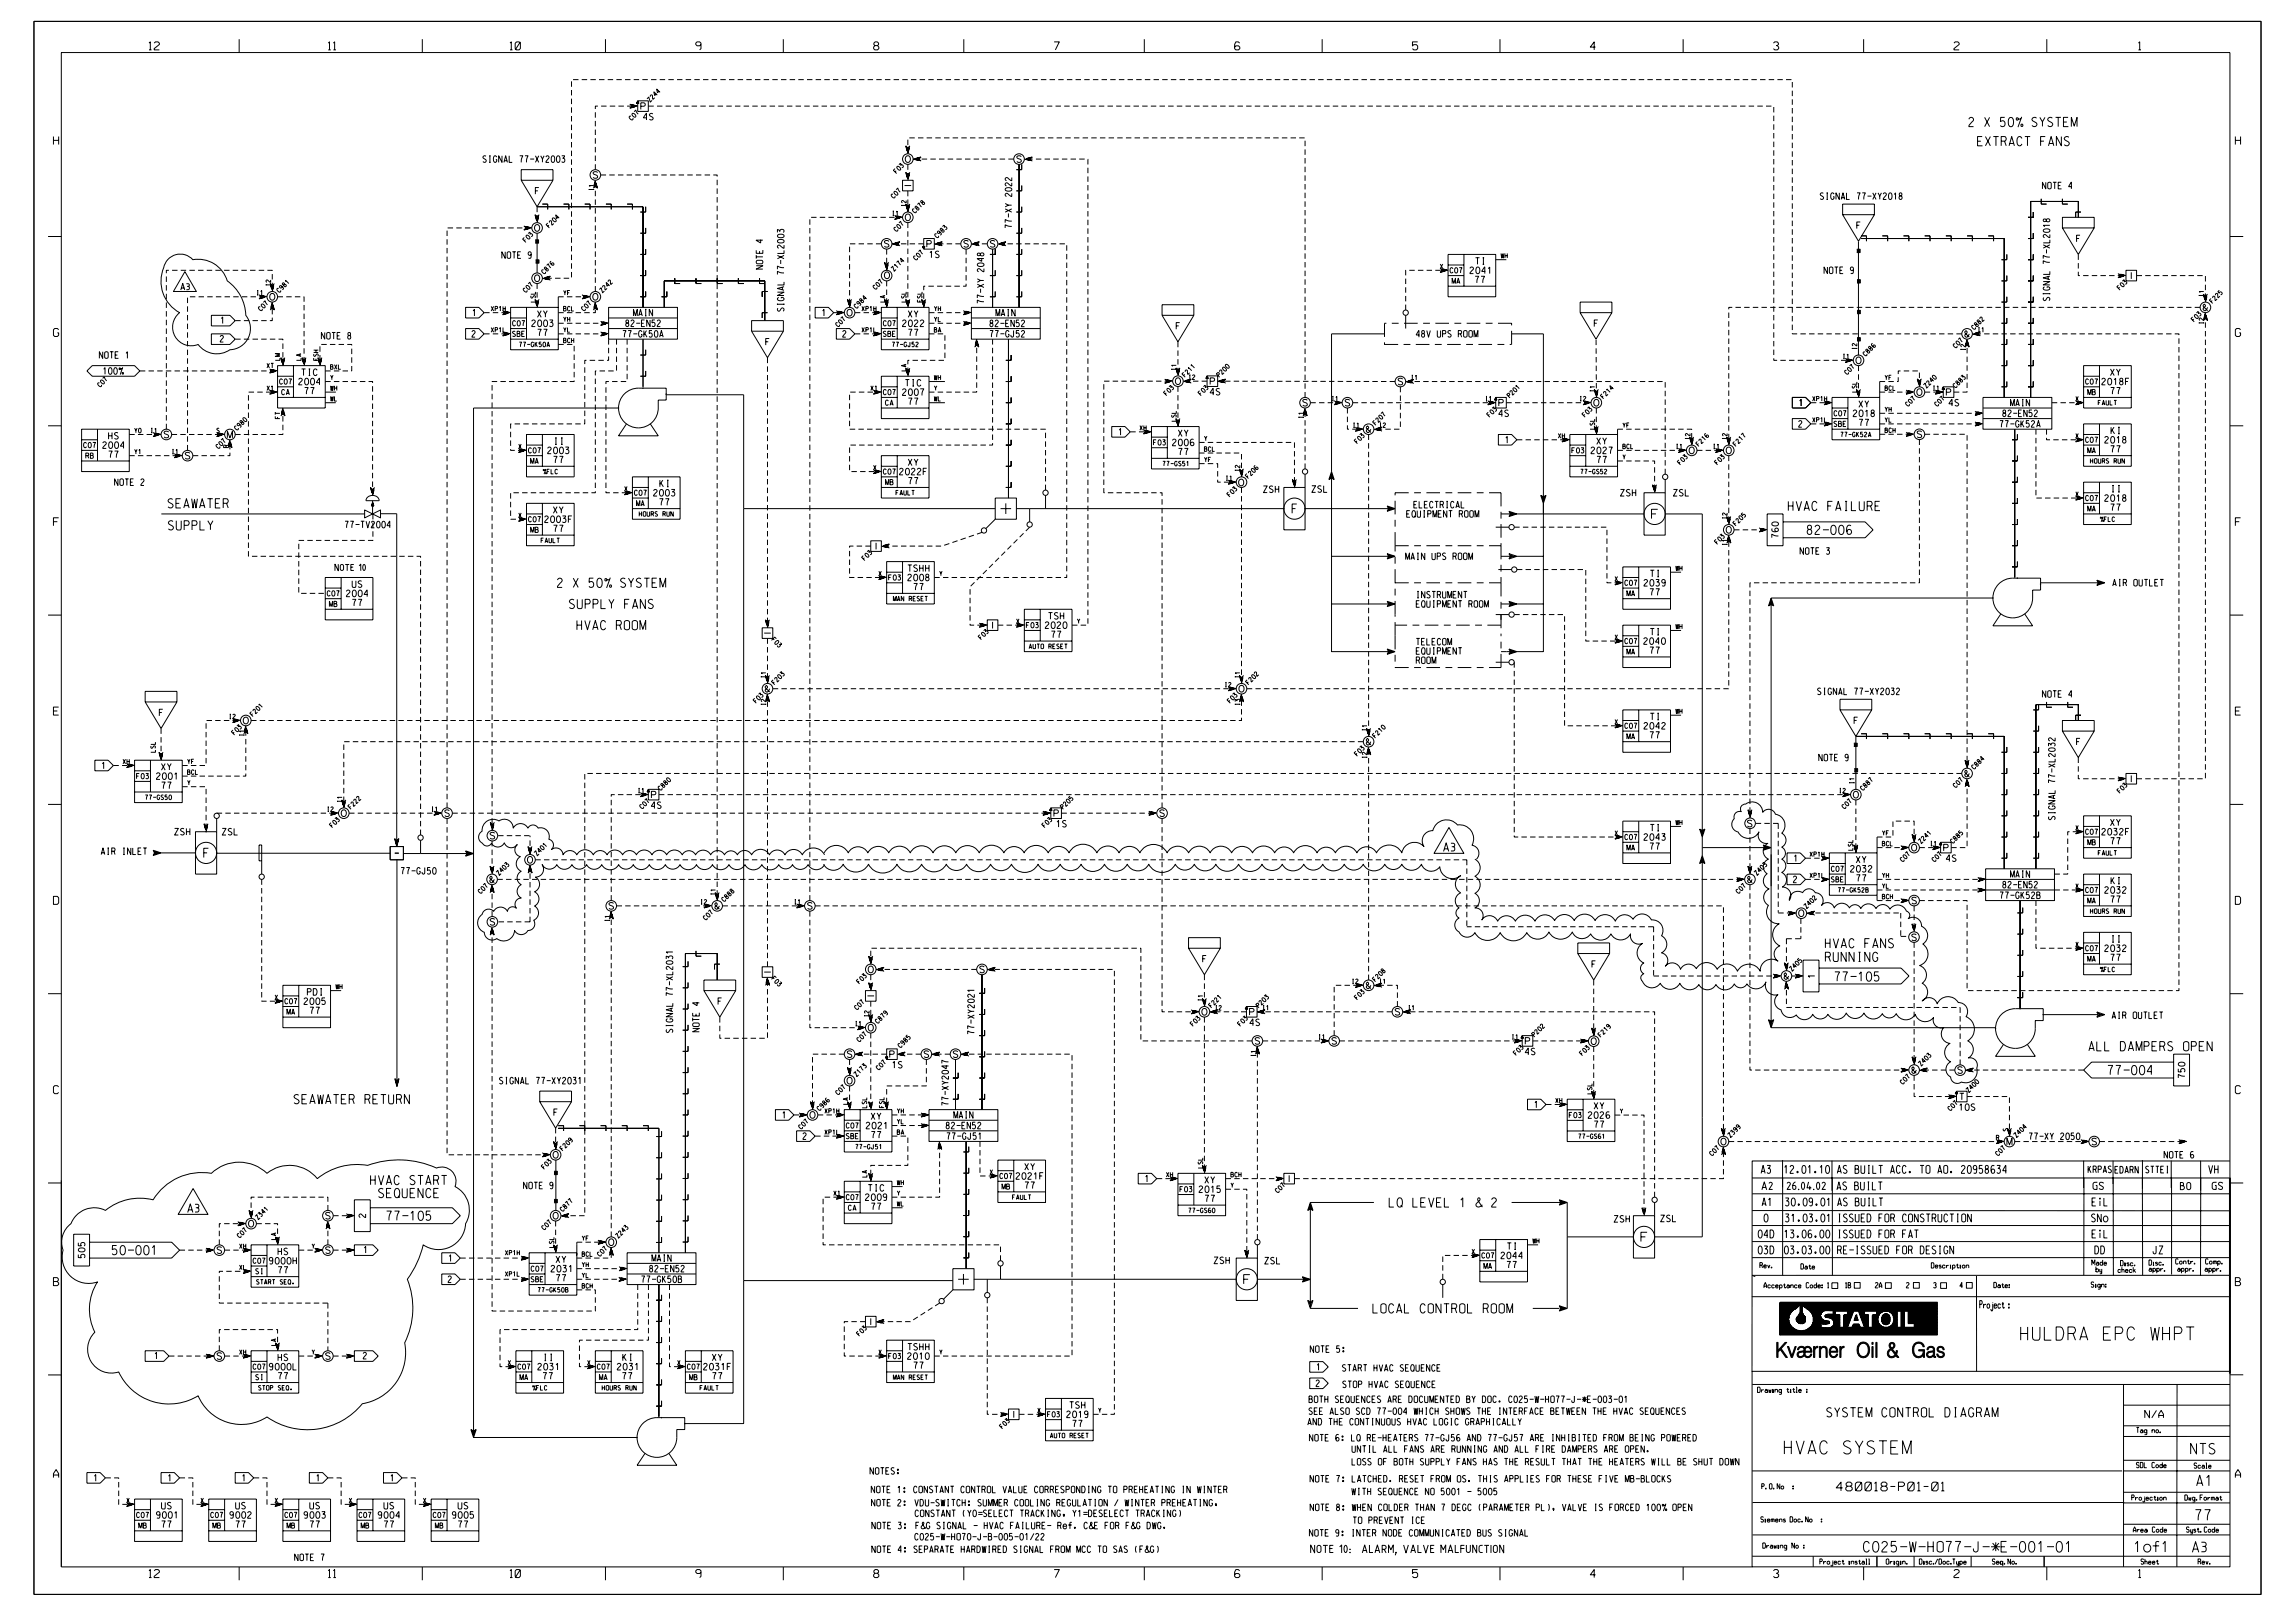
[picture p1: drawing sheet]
<svg xmlns="http://www.w3.org/2000/svg" width="841mm" height="594mm" viewBox="0 0 841 594" stroke-linecap="round" stroke-linejoin="round" font-family="sans-serif">
<defs><g id="words">
<g font-size="4.9">
<text x="740.5" y="491.1">HULDRA EPC WHPT</text>
<text x="653.9" y="532.8">HVAC SYSTEM</text>
</g>
<g font-size="3.9">
<text x="802.8" y="532.8">NTS</text>
<text x="805" y="544.5">A1</text>
<text x="804.5" y="557.1">77</text>
<text x="682.9" y="568.7">C025-W-HO77-J-*E-001-01</text>
<text x="782.2" y="568.7">1of1</text>
<text x="803.2" y="568.8">A3</text>
</g>
<g font-size="3.4">
<text x="721.5" y="46.4">2 X 50% SYSTEM</text>
<text x="724.7" y="53.4">EXTRACT FANS</text>
<text x="61.6" y="186.1">SEAWATER</text>
<text x="473.5" y="188.1">F</text>
<text x="605.2" y="190">F</text>
<text x="655.3" y="187.1">HVAC FAILURE</text>
<text x="61.7" y="194.2">SUPPLY</text>
<text x="662.2" y="195.8">82-006</text>
<text x="204.3" y="215.3">2 X 50% SYSTEM</text>
<text x="208.7" y="223">SUPPLY FANS</text>
<text x="211.4" y="230.8">HVAC ROOM</text>
<text x="74.7" y="314.2">F</text>
<text x="668.9" y="347.3">HVAC FANS</text>
<text x="668.9" y="352.3">RUNNING</text>
<text x="672.4" y="359.5">77-105</text>
<text x="765.5" y="385.1">ALL DAMPERS OPEN</text>
<text x="772.4" y="393.8">77-004</text>
<text x="107.8" y="404.5">SEAWATER RETURN</text>
<text x="135.8" y="434.1">HVAC START</text>
<text x="138.7" y="438.9">SEQUENCE</text>
<text x="509.1" y="442.3">LQ LEVEL 1 &amp; 2</text>
<text x="141.7" y="447.2">77-105</text>
<text x="601.3" y="454.9">F</text>
<text x="41.1" y="459.8">50-001</text>
<text x="455.8" y="470.5">F</text>
<text x="503.1" y="481.1">LOCAL CONTROL ROOM</text>
<text x="669.4" y="519.2">SYSTEM CONTROL DIAGRAM</text>
</g>
<g font-size="3.2">
<text x="528.8" y="312">A3</text>
<text x="68.6" y="444.3">A3</text>
<text x="672.9" y="546.3">480018-P01-01</text>
</g>
<g font-size="2.9">
<text x="54.6" y="18.3">12</text>
<text x="120.3" y="18.3">11</text>
<text x="186.9" y="18.3">10</text>
<text x="255" y="18.3">9</text>
<text x="320.1" y="18.3">8</text>
<text x="386.3" y="18.3">7</text>
<text x="452.4" y="18.3">6</text>
<text x="517.6" y="18.3">5</text>
<text x="582.8" y="18.3">4</text>
<text x="649.9" y="18.3">3</text>
<text x="716" y="18.3">2</text>
<text x="783.6" y="18.3">1</text>
<text x="19.6" y="53">H</text>
<text x="819.1" y="53">H</text>
<text x="19.6" y="123.3">G</text>
<text x="819.1" y="123.3">G</text>
<text x="19.6" y="192.7">F</text>
<text x="819.1" y="192.7">F</text>
<text x="19.6" y="262">E</text>
<text x="819.1" y="262">E</text>
<text x="19.6" y="331.4">D</text>
<text x="819.1" y="331.4">D</text>
<text x="19.6" y="400.8">C</text>
<text x="819.1" y="400.8">C</text>
<text x="645.4" y="430">A3</text>
<text x="653.8" y="430">12.01.10</text>
<text x="673.3" y="430">AS BUILT ACC. TO AO. 20958634</text>
<text x="809.4" y="430">VH</text>
<text x="645.5" y="436">A2</text>
<text x="654.7" y="436">26.04.02</text>
<text x="673.1" y="436">AS BUILT</text>
<text x="766.8" y="436">GS</text>
<text x="798.9" y="436.1">BO</text>
<text x="810.5" y="436">GS</text>
<text x="645.7" y="441.9">A1</text>
<text x="654.3" y="441.9">30.09.01</text>
<text x="673.4" y="441.9">AS BUILT</text>
<text x="766.6" y="441.9">EiL</text>
<text x="646.4" y="447.8">0</text>
<text x="654.3" y="447.8">31.03.01</text>
<text x="673.4" y="447.8">ISSUED FOR CONSTRUCTION</text>
<text x="766.4" y="447.8">SNo</text>
<text x="644.3" y="453.6">04D</text>
<text x="653.9" y="453.6">13.06.00</text>
<text x="673.4" y="453.6">ISSUED FOR FAT</text>
<text x="766.6" y="453.6">EiL</text>
<text x="644.3" y="459.5">03D</text>
<text x="653.9" y="459.5">03.03.00</text>
<text x="673.4" y="459.5">RE-ISSUED FOR DESIGN</text>
<text x="767.7" y="459.5">DD</text>
<text x="789" y="459.5">JZ</text>
<text x="19.6" y="471.1">B</text>
<text x="819.1" y="471.1">B</text>
<text x="19.6" y="541.5">A</text>
<text x="819.1" y="541.5">A</text>
<text x="480.1" y="569">NOTE 10: ALARM, VALVE MALFUNCTION</text>
<text x="54.6" y="578.1">12</text>
<text x="120.3" y="578.1">11</text>
<text x="186.9" y="578.1">10</text>
<text x="255" y="578.1">9</text>
<text x="320.1" y="578.1">8</text>
<text x="386.3" y="578.1">7</text>
<text x="452.4" y="578.1">6</text>
<text x="517.6" y="578.1">5</text>
<text x="582.8" y="578.1">4</text>
<text x="649.9" y="578.1">3</text>
<text x="716" y="578.1">2</text>
<text x="783.6" y="578.1">1</text>
</g>
<text font-size="2.8" x="725.5" y="479.4">Project :</text>
<text font-size="2.7" x="786" y="519.6">N/A</text>
<g font-size="2.5">
<text x="765.2" y="429.8">KRPAS</text>
<text x="775" y="429.9">EDARN</text>
<text x="786.3" y="429.8">STTEI</text>
</g>
<g font-size="2.4">
<text x="234.8" y="40.1">P</text>
<text x="235.8" y="44">4S</text>
<text x="177" y="59.5">SIGNAL 77-XY2003</text>
<text x="331.7" y="59.5">O</text>
<text x="372.6" y="59.5">S</text>
<text x="217.4" y="65.3">S</text>
<text x="196.2" y="71.2">F</text>
<text x="333.9" y="68" transform="rotate(-90 333.9 68)">I</text>
<text x="748.5" y="69.2">NOTE 4</text>
<text x="667" y="73.1">SIGNAL 77-XY2018</text>
<text x="331.7" y="80.9">O</text>
<text x="680.4" y="83.8">F</text>
<text x="195.9" y="84.7">O</text>
<text x="761" y="88.6">F</text>
<text x="183.9" y="94.7">NOTE 9</text>
<text x="324.1" y="90.6">S</text>
<text x="339.6" y="90.6">P</text>
<text x="340.6" y="94.4">1S</text>
<text x="353.2" y="90.6">S</text>
<text x="362.9" y="90.6">S</text>
<text x="538.7" y="100.3">2041</text>
<text x="540.7" y="96.9">TI</text>
<text x="668.4" y="100.3">NOTE 9</text>
<text x="66.1" y="106.3">A3</text>
<text x="195.9" y="103.2">O</text>
<text x="324.1" y="102.1">O</text>
<text x="540.6" y="103.7">77</text>
<text x="781" y="102.2">I</text>
<text x="98.9" y="110">O</text>
<text x="217.2" y="110">O</text>
<text x="807.4" y="113.8">&amp;</text>
<text x="81" y="118.5">1</text>
<text x="173.2" y="115.8">1</text>
<text x="194.9" y="119.7">2003</text>
<text x="197" y="116.3">XY</text>
<text x="229.3" y="119.7">82-EN52</text>
<text x="232.1" y="115.8">MAIN</text>
<text x="301.3" y="115.8">1</text>
<text x="310.4" y="115.8">O</text>
<text x="330.7" y="119.7">2022</text>
<text x="332.8" y="116.3">XY</text>
<text x="362.8" y="119.7">82-EN52</text>
<text x="365" y="115.8">MAIN</text>
<text x="584.2" y="119.7">F</text>
<text x="80.7" y="125.3">2</text>
<text x="117.8" y="124.3">NOTE 8</text>
<text x="173" y="123.6">2</text>
<text x="197" y="123.1">77</text>
<text x="228.2" y="123.6">77-GK50A</text>
<text x="308.8" y="123.6">2</text>
<text x="332.9" y="123.1">77</text>
<text x="362.8" y="123.5">77-GJ52</text>
<text x="431" y="120.6">F</text>
<text x="519" y="123.6">48V UPS ROOM</text>
<text x="720" y="123.6">&amp;</text>
<text x="36.4" y="131.3">NOTE 1</text>
<text x="280.6" y="126.5">F</text>
<text x="37.8" y="137.1">100%</text>
<text x="110.5" y="137.6">TIC</text>
<text x="680.1" y="133.3">O</text>
<text x="773.4" y="137.6">XY</text>
<text x="109.5" y="141">2004</text>
<text x="331.8" y="141.5">TIC</text>
<text x="430.7" y="140.9">O</text>
<text x="443.5" y="140.9">P</text>
<text x="512.4" y="141">S</text>
<text x="770.2" y="141">2018F</text>
<text x="111.6" y="144.4">77</text>
<text x="330.7" y="144.9">2007</text>
<text x="332.9" y="148.3">77</text>
<text x="443.5" y="144.8">4S</text>
<text x="477.4" y="148.8">S</text>
<text x="493" y="148.8">S</text>
<text x="549.2" y="148.8">P</text>
<text x="584.1" y="148.8">O</text>
<text x="659.4" y="148.8">1</text>
<text x="681.2" y="149.3">XY</text>
<text x="702.4" y="144.9">O</text>
<text x="713.2" y="144.9">P</text>
<text x="714.2" y="148.8">4S</text>
<text x="736.7" y="148.8">MAIN</text>
<text x="773.5" y="144.4">77</text>
<text x="549.2" y="152.7">4S</text>
<text x="679.1" y="152.7">2018</text>
<text x="733.9" y="152.7">82-EN52</text>
<text x="39.8" y="160.9">HS</text>
<text x="60.1" y="160.4">S</text>
<text x="83.3" y="160.4">M</text>
<text x="410" y="159.5">1</text>
<text x="431.8" y="159.9">XY</text>
<text x="500.7" y="158.5">&amp;</text>
<text x="659.1" y="156.5">2</text>
<text x="681.3" y="156.1">77</text>
<text x="702.6" y="160.4">S</text>
<text x="732.9" y="156.5">77-GK52A</text>
<text x="773.6" y="159">KI</text>
<text x="37.7" y="164.3">2004</text>
<text x="39.8" y="167.7">77</text>
<text x="200.7" y="166.3">2003</text>
<text x="203" y="162.9">II</text>
<text x="429.7" y="163.3">2006</text>
<text x="431.9" y="166.7">77</text>
<text x="551.7" y="162.4">1</text>
<text x="583" y="166.3">2027</text>
<text x="585.1" y="162.9">XY</text>
<text x="619" y="166.3">O</text>
<text x="632.6" y="166.3">O</text>
<text x="771.3" y="162.4">2018</text>
<text x="773.5" y="165.8">77</text>
<text x="67.9" y="168.2">S</text>
<text x="202.9" y="169.6">77</text>
<text x="332.8" y="170.6">XY</text>
<text x="585.2" y="169.6">77</text>
<text x="42" y="177.9">NOTE 2</text>
<text x="241.8" y="178.4">KI</text>
<text x="329.6" y="174">2022F</text>
<text x="332.9" y="177.4">77</text>
<text x="453.9" y="178">O</text>
<text x="239.5" y="181.8">2003</text>
<text x="241.7" y="185.2">77</text>
<text x="463" y="180.5">ZSH</text>
<text x="480.7" y="180.4">ZSL</text>
<text x="593.8" y="181.8">ZSH</text>
<text x="613.2" y="181.8">ZSL</text>
<text x="771.3" y="183.7">2018</text>
<text x="773.6" y="180.3">II</text>
<text x="199.6" y="191.5">2003F</text>
<text x="202.8" y="188.1">XY</text>
<text x="515.5" y="189.5">EQUIPMENT ROOM</text>
<text x="518.1" y="186.1">ELECTRICAL</text>
<text x="773.5" y="187.1">77</text>
<text x="126.4" y="193.4">77-TV2004</text>
<text x="202.9" y="194.9">77</text>
<text x="632.6" y="195.4">O</text>
<text x="321" y="201.3">I</text>
<text x="659.7" y="203.1">NOTE 3</text>
<text x="122.6" y="209.2">NOTE 10</text>
<text x="332.7" y="209.4">TSHH</text>
<text x="515.1" y="205.1">MAIN UPS ROOM</text>
<text x="129.1" y="215.3">US</text>
<text x="332.7" y="212.8">2008</text>
<text x="602.4" y="214.8">2039</text>
<text x="604.7" y="211.4">TI</text>
<text x="774.2" y="214.7">AIR OUTLET</text>
<text x="126.9" y="218.7">2004</text>
<text x="334.8" y="216.2">77</text>
<text x="519" y="219.1">INSTRUMENT</text>
<text x="604.6" y="218.2">77</text>
<text x="129.1" y="222">77</text>
<text x="384.2" y="226.9">TSH</text>
<text x="519" y="222.5">EQUIPMENT ROOM</text>
<text x="282.5" y="232" transform="rotate(-90 282.5 232)">I</text>
<text x="363.7" y="230.3">I</text>
<text x="383" y="230.3">2020</text>
<text x="385.3" y="233.7">77</text>
<text x="604.7" y="232.7">TI</text>
<text x="519" y="236.4">TELECOM</text>
<text x="519" y="239.8">EQUIPMENT</text>
<text x="602.4" y="236.1">2040</text>
<text x="604.6" y="239.5">77</text>
<text x="519" y="243.2">ROOM</text>
<text x="280.4" y="253.6">&amp;</text>
<text x="454" y="253.6">O</text>
<text x="666" y="254.6">SIGNAL 77-XY2032</text>
<text x="748.5" y="255.5">NOTE 4</text>
<text x="58.4" y="262.3">F</text>
<text x="604.7" y="263.8">TI</text>
<text x="89.1" y="265.2">O</text>
<text x="602.4" y="267.2">2042</text>
<text x="679.4" y="265.2">F</text>
<text x="500.7" y="273">&amp;</text>
<text x="604.6" y="270.6">77</text>
<text x="761" y="273">F</text>
<text x="37.4" y="281.7">1</text>
<text x="666.5" y="278.8">NOTE 9</text>
<text x="57.4" y="285.6">2001</text>
<text x="59.2" y="282.2">XY</text>
<text x="720" y="284.6">&amp;</text>
<text x="781" y="286.6">I</text>
<text x="59.2" y="289">77</text>
<text x="238.7" y="292.4">P</text>
<text x="679.2" y="292.4">O</text>
<text x="125.1" y="299.2">O</text>
<text x="163" y="299.2">S</text>
<text x="238.7" y="296.3">4S</text>
<text x="386.2" y="299.2">P</text>
<text x="425" y="299.2">S</text>
<text x="64" y="306">ZSH</text>
<text x="81.4" y="306">ZSL</text>
<text x="387.2" y="303.1">1S</text>
<text x="604.7" y="304.5">TI</text>
<text x="640.4" y="303">S</text>
<text x="770.2" y="306">2032F</text>
<text x="773.4" y="302.6">XY</text>
<text x="179.6" y="307.4">S</text>
<text x="602.4" y="307.9">2043</text>
<text x="604.6" y="311.3">77</text>
<text x="700.5" y="311.8">O</text>
<text x="712.3" y="311.8">P</text>
<text x="773.5" y="309.4">77</text>
<text x="37.1" y="313.1">AIR INLET</text>
<text x="193.3" y="316.3">O</text>
<text x="657.4" y="315.7">1</text>
<text x="680.2" y="316.2">XY</text>
<text x="713.2" y="315.7">4S</text>
<text x="147" y="320.3">77-GJ50</text>
<text x="179.5" y="323.5">&amp;</text>
<text x="640.4" y="323.5">&amp;</text>
<text x="657.2" y="323.5">2</text>
<text x="678.1" y="319.6">2032</text>
<text x="680.3" y="323">77</text>
<text x="736.7" y="321.5">MAIN</text>
<text x="773.6" y="323.9">KI</text>
<text x="732.9" y="329.3">77-GK52B</text>
<text x="733.9" y="325.4">82-EN52</text>
<text x="771.3" y="327.3">2032</text>
<text x="223.2" y="333.2">S</text>
<text x="262" y="333.2">&amp;</text>
<text x="296" y="333.2">S</text>
<text x="659.1" y="335.8">O</text>
<text x="700.6" y="331.2">S</text>
<text x="773.5" y="330.7">77</text>
<text x="179.6" y="339">S</text>
<text x="700.6" y="344.7">S</text>
<text x="773.6" y="345.3">II</text>
<text x="440.7" y="352.6">F</text>
<text x="771.3" y="348.7">2032</text>
<text x="773.5" y="352.1">77</text>
<text x="282.5" y="356.2" transform="rotate(-90 282.5 356.2)">I</text>
<text x="318.2" y="356.5">O</text>
<text x="359" y="356.5">S</text>
<text x="583.4" y="354.5">F</text>
<text x="653.8" y="358.9">&amp;</text>
<text x="112.6" y="364.7">PDI</text>
<text x="320.3" y="364.9" transform="rotate(-90 320.3 364.9)">I</text>
<text x="500.7" y="362.3">&amp;</text>
<text x="111.4" y="368.1">2005</text>
<text x="113.6" y="371.5">77</text>
<text x="263.1" y="368.1">F</text>
<text x="440.4" y="372">O</text>
<text x="457.9" y="372">P</text>
<text x="511.3" y="372">S</text>
<text x="318.2" y="377.8">O</text>
<text x="458" y="375.9">4S</text>
<text x="774" y="373.2">AIR OUTLET</text>
<text x="460" y="382.7">S</text>
<text x="488.1" y="382.7">S</text>
<text x="558.9" y="382.7">P</text>
<text x="583.1" y="382.8">O</text>
<text x="310.5" y="387.5">S</text>
<text x="326" y="387.5">P</text>
<text x="338.7" y="387.5">S</text>
<text x="349.3" y="387.5">S</text>
<text x="559" y="386.5">4S</text>
<text x="327" y="391.4">1S</text>
<text x="700.6" y="393.3">&amp;</text>
<text x="717.4" y="393.3">S</text>
<text x="183" y="397.2">SIGNAL 77-XY2031</text>
<text x="310.4" y="397.2">O</text>
<text x="562.3" y="405.9">1</text>
<text x="584.2" y="406.4">XY</text>
<text x="718" y="406.9">10S</text>
<text x="718.1" y="403">T</text>
<text x="203" y="408.8">F</text>
<text x="286.7" y="409.8">1</text>
<text x="296.8" y="409.8">O</text>
<text x="317.4" y="413.7">2021</text>
<text x="319.2" y="410.3">XY</text>
<text x="346.7" y="413.7">82-EN52</text>
<text x="349.6" y="409.8">MAIN</text>
<text x="582" y="409.8">2026</text>
<text x="584.2" y="413.2">77</text>
<text x="294.3" y="417.5">2</text>
<text x="319.3" y="417">77</text>
<text x="347" y="417.5">77-GJ51</text>
<text x="630.6" y="419.5">O</text>
<text x="735.4" y="419.5">M</text>
<text x="743.6" y="417.6">77-XY 2050</text>
<text x="766.6" y="419.5">S</text>
<text x="202.7" y="424.4">O</text>
<text x="793" y="424.4">NOTE 6</text>
<text x="375.5" y="428.7">XY</text>
<text x="191.9" y="435.6">NOTE 9</text>
<text x="318.2" y="436.5">TIC</text>
<text x="372.3" y="432.1">2021F</text>
<text x="375.6" y="435.5">77</text>
<text x="419.7" y="433.1">1</text>
<text x="439.4" y="437">2015</text>
<text x="441.5" y="433.6">XY</text>
<text x="472.4" y="433.1">I</text>
<text x="317.1" y="439.9">2009</text>
<text x="319.3" y="443.3">77</text>
<text x="441.6" y="440.4">77</text>
<text x="91.1" y="449.6">O</text>
<text x="119.3" y="446.7">S</text>
<text x="202.7" y="446.7">O</text>
<text x="591.5" y="447.9">ZSH</text>
<text x="608.5" y="447.7">ZSL</text>
<text x="79.6" y="459.3">S</text>
<text x="101.9" y="459.8">HS</text>
<text x="119.3" y="459.3">S</text>
<text x="133.4" y="459.2">1</text>
<text x="223.1" y="456.4">O</text>
<text x="550" y="461.3">2044</text>
<text x="552.3" y="457.9">TI</text>
<text x="98.7" y="463.2">9000H</text>
<text x="101.9" y="466.6">77</text>
<text x="164.5" y="462.2">1</text>
<text x="201.9" y="466.1">2031</text>
<text x="203.8" y="462.7">XY</text>
<text x="238" y="466.1">82-EN52</text>
<text x="238.9" y="462.2">MAIN</text>
<text x="444.9" y="463.1">ZSH</text>
<text x="463.5" y="463.2">ZSL</text>
<text x="552.2" y="464.7">77</text>
<text x="164.2" y="470">2</text>
<text x="203.8" y="469.5">77</text>
<text x="235.1" y="470">77-GK50B</text>
<text x="319.1" y="485.5">I</text>
<text x="56.7" y="498">1</text>
<text x="133.1" y="498">2</text>
<text x="332.7" y="494.7">TSHH</text>
<text x="480.2" y="495.6">NOTE 5:</text>
<text x="79.6" y="498.1">S</text>
<text x="98.7" y="502">9000L</text>
<text x="101.9" y="498.6">HS</text>
<text x="119.3" y="498.1">S</text>
<text x="197.1" y="502">2031</text>
<text x="199.1" y="498.6">II</text>
<text x="226.2" y="502">2031</text>
<text x="228.2" y="498.6">KI</text>
<text x="257.8" y="502">2031F</text>
<text x="261" y="498.6">XY</text>
<text x="332.6" y="498.1">2010</text>
<text x="334.8" y="501.5">77</text>
<text x="482.5" y="502.1">1</text>
<text x="491.9" y="502.5">START HVAC SEQUENCE</text>
<text x="101.9" y="505.4">77</text>
<text x="199" y="505.4">77</text>
<text x="228.1" y="505.4">77</text>
<text x="261.1" y="505.4">77</text>
<text x="482.3" y="508.1">2</text>
<text x="492" y="508.5">STOP HVAC SEQUENCE</text>
<text x="479.7" y="514">BOTH SEQUENCES ARE DOCUMENTED BY DOC. C025-W-HO77-J-*E-003-01</text>
<text x="371.5" y="519.5">I</text>
<text x="390.9" y="519.5">2019</text>
<text x="392" y="516.1">TSH</text>
<text x="479.7" y="518.3">SEE ALSO SCD 77-004 WHICH SHOWS THE INTERFACE BETWEEN THE HVAC SEQUENCES</text>
<text x="393.1" y="522.9">77</text>
<text x="479.2" y="522.2">AND THE CONTINUOUS HVAC LOGIC GRAPHICALLY</text>
<text x="479.8" y="528.1">NOTE 6: LQ RE-HEATERS 77-GJ56 AND 77-GJ57 ARE INHIBITED FROM BEING POWERED</text>
<text x="495.4" y="532.2">UNTIL ALL FANS ARE RUNNING AND ALL FIRE DAMPERS ARE OPEN.</text>
<text x="495.4" y="536.9">LOSS OF BOTH SUPPLY FANS HAS THE RESULT THAT THE HEATERS WILL BE SHUT DOWN</text>
<text x="34.4" y="542.8">1</text>
<text x="61.6" y="542.8">1</text>
<text x="88.8" y="542.8">1</text>
<text x="116" y="542.8">1</text>
<text x="143.1" y="542.8">1</text>
<text x="318.8" y="540.2">NOTES:</text>
<text x="480.1" y="543.1">NOTE 7: LATCHED. RESET FROM OS. THIS APPLIES FOR THESE FIVE MB-BLOCKS</text>
<text x="319.3" y="547">NOTE 1:</text>
<text x="319.4" y="551.9">NOTE 2:</text>
<text x="334.8" y="547">CONSTANT CONTROL VALUE CORRESPONDING TO PREHEATING IN WINTER</text>
<text x="335.2" y="551.9">VDU-SWITCH: SUMMER COOLING REGULATION / WINTER PREHEATING,</text>
<text x="495.4" y="547.8">WITH SEQUENCE NO 5001 - 5005</text>
<text x="57.4" y="556.4">9001</text>
<text x="59.2" y="553">US</text>
<text x="84.2" y="556.4">9002</text>
<text x="86.4" y="553">US</text>
<text x="111.4" y="556.4">9003</text>
<text x="113.5" y="553">US</text>
<text x="138.6" y="556.4">9004</text>
<text x="140.7" y="553">US</text>
<text x="165.8" y="556.4">9005</text>
<text x="167.9" y="553">US</text>
<text x="335.3" y="555.8">CONSTANT (Y0=SELECT TRACKING, Y1=DESELECT TRACKING)</text>
<text x="480.1" y="553.6">NOTE 8: WHEN COLDER THAN 7 DEGC (PARAMETER PL), VALVE IS FORCED 100% OPEN</text>
<text x="59.2" y="559.8">77</text>
<text x="86.4" y="559.8">77</text>
<text x="113.6" y="559.8">77</text>
<text x="140.8" y="559.8">77</text>
<text x="167.9" y="559.8">77</text>
<text x="319.5" y="560.2">NOTE 3:</text>
<text x="335.6" y="560.2">F&amp;G SIGNAL - HVAC FAILURE- Ref. C&amp;E FOR F&amp;G DWG.</text>
<text x="479.8" y="562.9">NOTE 9: INTER NODE COMMUNICATED BUS SIGNAL</text>
<text x="495.8" y="558.3">TO PREVENT ICE</text>
<text x="319.5" y="568.9">NOTE 4: SEPARATE HARDWIRED SIGNAL FROM MCC TO SAS (F&amp;G)</text>
<text x="335.2" y="564.3">C025-W-HO70-J-B-005-01/22</text>
<text x="108" y="571.9">NOTE 7</text>
</g>
<g font-size="2">
<text x="644.9" y="464.6">Rev.</text>
<text x="659.9" y="465">Date</text>
<text x="707.7" y="464.7">Description</text>
<text x="766.5" y="463.6">Made</text>
<text x="768" y="466.1">by</text>
<text x="776.1" y="466.3">check</text>
<text x="777.1" y="463.9">Disc.</text>
<text x="787.5" y="463.6">Disc.</text>
<text x="787.5" y="465.9">appr.</text>
<text x="797.3" y="463.2">Contr.</text>
<text x="798" y="465.9">appr.</text>
<text x="808" y="465.9">appr.</text>
<text x="808.2" y="463.2">Comp.</text>
<text x="646.4" y="471.9">Acceptance Code:</text>
<text x="675.8" y="471.9">1</text>
<text x="711.2" y="471.9">3</text>
<text x="718.7" y="471.9">4</text>
<text x="730.6" y="471.9">Date:</text>
<text x="766.3" y="471.7">Sign:</text>
<text x="644" y="510.3">Drawing title :</text>
<text x="782.9" y="525">Tag no.</text>
<text x="782.9" y="537.8">SDL Code</text>
<text x="804" y="538">Scale</text>
<text x="645.6" y="545.6">P. O. No</text>
<text x="781.2" y="549.8">Projection</text>
<text x="800.6" y="549.8">Dwg. Format</text>
<text x="645.3" y="557.7">Siemens Doc. No</text>
<text x="781.7" y="561.5">Area Code</text>
<text x="801.2" y="561.5">Syst. Code</text>
<text x="646" y="567.3">Drawing No :</text>
<text x="666.9" y="573.2">Project install</text>
<text x="691.2" y="573.2">Origin.</text>
<text x="703.4" y="573.2">Disc./Doc.Type</text>
<text x="730.1" y="573.2">Seq. No.</text>
<text x="784.6" y="573.2">Sheet</text>
<text x="805.5" y="573.2">Rev.</text>
</g>
<g font-size="1.9">
<text x="531.4" y="100">C07</text>
<text x="532.1" y="103.9">MA</text>
<text x="187.8" y="119.4">C07</text>
<text x="323.7" y="119.4">C07</text>
<text x="187.8" y="123.3">SBE</text>
<text x="323.7" y="123.3">SBE</text>
<text x="102.5" y="140.8">C07</text>
<text x="764.3" y="140.8">C07</text>
<text x="103.2" y="144.7">CA</text>
<text x="323.7" y="144.7">C07</text>
<text x="324.5" y="148.5">CA</text>
<text x="765.1" y="144.7">MB</text>
<text x="672.1" y="152.4">C07</text>
<text x="672" y="156.3">SBE</text>
<text x="30.6" y="164.1">C07</text>
<text x="31.4" y="167.9">RB</text>
<text x="193.7" y="166">C07</text>
<text x="422.7" y="163.1">F03</text>
<text x="576" y="166">F03</text>
<text x="764.3" y="162.1">C07</text>
<text x="765" y="166">MA</text>
<text x="194.4" y="169.9">MA</text>
<text x="323.7" y="173.8">C07</text>
<text x="324.5" y="177.7">MB</text>
<text x="232.5" y="181.5">C07</text>
<text x="233.3" y="185.4">MA</text>
<text x="764.3" y="183.5">C07</text>
<text x="193.7" y="191.2">C07</text>
<text x="765" y="187.4">MA</text>
<text x="194.5" y="195.1">MB</text>
<text x="325.6" y="212.6">F03</text>
<text x="595.4" y="214.5">C07</text>
<text x="119.9" y="218.4">C07</text>
<text x="596.2" y="218.4">MA</text>
<text x="120.7" y="222.3">MB</text>
<text x="376.1" y="230.1">F03</text>
<text x="595.4" y="235.9">C07</text>
<text x="596.2" y="239.8">MA</text>
<text x="595.4" y="266.9">C07</text>
<text x="596.2" y="270.8">MA</text>
<text x="50" y="285.4">F03</text>
<text x="764.3" y="305.7">C07</text>
<text x="595.4" y="307.7">C07</text>
<text x="596.2" y="311.6">MA</text>
<text x="765.1" y="309.6">MB</text>
<text x="671.1" y="323.2">SBE</text>
<text x="671.1" y="319.3">C07</text>
<text x="764.3" y="327.1">C07</text>
<text x="765" y="331">MA</text>
<text x="764.3" y="348.4">C07</text>
<text x="765" y="352.3">MA</text>
<text x="104.4" y="367.9">C07</text>
<text x="105.2" y="371.7">MA</text>
<text x="310.1" y="413.4">C07</text>
<text x="575" y="409.6">F03</text>
<text x="310.1" y="417.3">SBE</text>
<text x="366.4" y="431.9">C07</text>
<text x="367.2" y="435.8">MB</text>
<text x="432.4" y="436.8">F03</text>
<text x="310.1" y="439.7">C07</text>
<text x="310.9" y="443.5">CA</text>
<text x="543" y="461">C07</text>
<text x="92.7" y="463">C07</text>
<text x="93.7" y="466.8">SI</text>
<text x="194.6" y="465.9">C07</text>
<text x="543.8" y="464.9">MA</text>
<text x="194.6" y="469.7">SBE</text>
<text x="325.6" y="497.9">F03</text>
<text x="92.7" y="501.8">C07</text>
<text x="189.8" y="501.8">C07</text>
<text x="218.9" y="501.8">C07</text>
<text x="251.9" y="501.8">C07</text>
<text x="93.7" y="505.7">SI</text>
<text x="190.6" y="505.7">MA</text>
<text x="219.7" y="505.7">MA</text>
<text x="252.7" y="505.7">MB</text>
<text x="383.9" y="519.2">F03</text>
<text x="50" y="556.1">C07</text>
<text x="77.2" y="556.1">C07</text>
<text x="104.4" y="556.1">C07</text>
<text x="131.6" y="556.1">C07</text>
<text x="158.7" y="556.1">C07</text>
<text x="50.9" y="560">MB</text>
<text x="78" y="560">MB</text>
<text x="105.2" y="560">MB</text>
<text x="132.4" y="560">MB</text>
<text x="159.5" y="560">MB</text>
</g>
<g font-size="1.7">
<text x="240.3" y="35.4" transform="rotate(-45 240.3 35.4)">4</text>
<text x="241.4" y="34.4" transform="rotate(-45 241.4 34.4)">4</text>
<text x="238.3" y="37.4" transform="rotate(-45 238.3 37.4)">Z 2</text>
<text x="231.5" y="44.2" transform="rotate(-45 231.5 44.2)">C 0</text>
<text x="233.6" y="42.1" transform="rotate(-45 233.6 42.1)">7</text>
<text x="328.6" y="63.6" transform="rotate(-45 328.6 63.6)">F 0</text>
<text x="330.6" y="61.6" transform="rotate(-45 330.6 61.6)">3</text>
<text x="329.6" y="70.7" transform="rotate(-45 329.6 70.7)">7</text>
<text x="327.5" y="72.8" transform="rotate(-45 327.5 72.8)">C 0</text>
<text x="337.4" y="76.1" transform="rotate(-45 337.4 76.1)">7</text>
<text x="338.4" y="75.1" transform="rotate(-45 338.4 75.1)">8</text>
<text x="201.3" y="83.5" transform="rotate(-45 201.3 83.5)">F 2</text>
<text x="203.4" y="81.5" transform="rotate(-45 203.4 81.5)">0</text>
<text x="204.4" y="80.5" transform="rotate(-45 204.4 80.5)">4</text>
<text x="326.9" y="79">I1</text>
<text x="330.6" y="82.9" transform="rotate(-45 330.6 82.9)">7</text>
<text x="335.3" y="78.2" transform="rotate(-45 335.3 78.2)">C 8</text>
<text x="192.7" y="88.8" transform="rotate(-45 192.7 88.8)">F 0</text>
<text x="194.8" y="86.8" transform="rotate(-45 194.8 86.8)">3</text>
<text x="328.6" y="84.9" transform="rotate(-45 328.6 84.9)">C 0</text>
<text x="343.5" y="87.3" transform="rotate(-45 343.5 87.3)">C 9</text>
<text x="345.6" y="85.3" transform="rotate(-45 345.6 85.3)">8</text>
<text x="346.6" y="84.2" transform="rotate(-45 346.6 84.2)">3</text>
<text x="335.8" y="95.4" transform="rotate(-45 335.8 95.4)">C 0</text>
<text x="337.8" y="93.4" transform="rotate(-45 337.8 93.4)">7</text>
<text x="550" y="94.6">WH</text>
<text x="199.5" y="100.5" transform="rotate(-45 199.5 100.5)">C 8</text>
<text x="201.5" y="98.5" transform="rotate(-45 201.5 98.5)">7</text>
<text x="202.5" y="97.4" transform="rotate(-45 202.5 97.4)">6</text>
<text x="327.7" y="99.4" transform="rotate(-45 327.7 99.4)">Z 1</text>
<text x="329.7" y="97.4" transform="rotate(-45 329.7 97.4)">7</text>
<text x="330.8" y="96.4" transform="rotate(-45 330.8 96.4)">4</text>
<text x="527.8" y="98.4">X</text>
<text x="102.4" y="107.3" transform="rotate(-45 102.4 107.3)">C 9</text>
<text x="104.5" y="105.3" transform="rotate(-45 104.5 105.3)">8</text>
<text x="105.5" y="104.2" transform="rotate(-45 105.5 104.2)">1</text>
<text x="192.7" y="107.3" transform="rotate(-45 192.7 107.3)">C 0</text>
<text x="194.8" y="105.2" transform="rotate(-45 194.8 105.2)">7</text>
<text x="220.8" y="107.3" transform="rotate(-45 220.8 107.3)">Z 2</text>
<text x="222.9" y="105.3" transform="rotate(-45 222.9 105.3)">4</text>
<text x="223.9" y="104.2" transform="rotate(-45 223.9 104.2)">2</text>
<text x="320.9" y="106.2" transform="rotate(-45 320.9 106.2)">C 0</text>
<text x="323" y="104.1" transform="rotate(-45 323 104.1)">7</text>
<text x="776.9" y="106.3" transform="rotate(-45 776.9 106.3)">F 0</text>
<text x="778.9" y="104.2" transform="rotate(-45 778.9 104.2)">3</text>
<text x="94" y="108.1">I1</text>
<text x="97.7" y="112" transform="rotate(-45 97.7 112)">7</text>
<text x="180" y="114">XP1H</text>
<text x="206.5" y="114">BCL</text>
<text x="206.5" y="108.1">YF</text>
<text x="216.1" y="112" transform="rotate(-45 216.1 112)">7</text>
<text x="314" y="113.1" transform="rotate(-45 314 113.1)">C 9</text>
<text x="315.8" y="114">XP1H</text>
<text x="316" y="111.1" transform="rotate(-45 316 111.1)">8</text>
<text x="317" y="110.1" transform="rotate(-45 317 110.1)">4</text>
<text x="342.4" y="114">YH</text>
<text x="810.8" y="111.2" transform="rotate(-45 810.8 111.2)">F 2</text>
<text x="812.9" y="109.1" transform="rotate(-45 812.9 109.1)">2</text>
<text x="813.9" y="108.1" transform="rotate(-45 813.9 108.1)">5</text>
<text x="95.7" y="114.1" transform="rotate(-45 95.7 114.1)">C 0</text>
<text x="206.5" y="117.9">YH</text>
<text x="214.1" y="114.1" transform="rotate(-45 214.1 114.1)">C 0</text>
<text x="307.2" y="119.9" transform="rotate(-45 307.2 119.9)">C 0</text>
<text x="309.3" y="117.8" transform="rotate(-45 309.3 117.8)">7</text>
<text x="342.4" y="117.9">YL</text>
<text x="725.5" y="118.8" transform="rotate(-45 725.5 118.8)">8</text>
<text x="726.6" y="117.8" transform="rotate(-45 726.6 117.8)">2</text>
<text x="804.1" y="117.9" transform="rotate(-45 804.1 117.9)">F 0</text>
<text x="806.1" y="115.9" transform="rotate(-45 806.1 115.9)">3</text>
<text x="180" y="121.7">XP1L</text>
<text x="206.5" y="121.7">YL</text>
<text x="206.5" y="125.6">BCH</text>
<text x="315.8" y="121.7">XP1L</text>
<text x="342.4" y="121.7">BA</text>
<text x="718.8" y="125.6" transform="rotate(-45 718.8 125.6)">7</text>
<text x="723.5" y="120.9" transform="rotate(-45 723.5 120.9)">C 8</text>
<text x="724.7" y="121.7">I1</text>
<text x="190.3" y="127.1">77-GK50A</text>
<text x="326.9" y="127.1">77-GJ52</text>
<text x="675.2" y="131.4">I1</text>
<text x="683.7" y="130.6" transform="rotate(-45 683.7 130.6)">C 8</text>
<text x="685.8" y="128.5" transform="rotate(-45 685.8 128.5)">8</text>
<text x="686.8" y="127.5" transform="rotate(-45 686.8 127.5)">6</text>
<text x="716.7" y="127.6" transform="rotate(-45 716.7 127.6)">C 0</text>
<text x="97.8" y="134.8">XT</text>
<text x="121.1" y="135.3">BXL</text>
<text x="436.4" y="136.2" transform="rotate(-45 436.4 136.2)">1</text>
<text x="437.4" y="135.2" transform="rotate(-45 437.4 135.2)">1</text>
<text x="449" y="136.2" transform="rotate(-45 449 136.2)">0</text>
<text x="450" y="135.2" transform="rotate(-45 450 135.2)">0</text>
<text x="677" y="137.3" transform="rotate(-45 677 137.3)">C 0</text>
<text x="679" y="135.3" transform="rotate(-45 679 135.3)">7</text>
<text x="36.8" y="141.9" transform="rotate(-45 36.8 141.9)">C 0</text>
<text x="38.8" y="139.9" transform="rotate(-45 38.8 139.9)">7</text>
<text x="97.9" y="143.1">X1</text>
<text x="121.1" y="139.2">Y</text>
<text x="121.1" y="143.1">WH</text>
<text x="319.1" y="143.1">X1</text>
<text x="342.4" y="143.1">Y</text>
<text x="342.4" y="139.2">WH</text>
<text x="429.6" y="142.9" transform="rotate(-45 429.6 142.9)">3</text>
<text x="434.3" y="138.2" transform="rotate(-45 434.3 138.2)">F 2</text>
<text x="435.5" y="139.1">I2</text>
<text x="442.2" y="142.9" transform="rotate(-45 442.2 142.9)">3</text>
<text x="446.9" y="138.2" transform="rotate(-45 446.9 138.2)">P 2</text>
<text x="517.1" y="139.2">I1</text>
<text x="555.4" y="143.8" transform="rotate(-45 555.4 143.8)">0</text>
<text x="556.4" y="142.7" transform="rotate(-45 556.4 142.7)">1</text>
<text x="590.7" y="143" transform="rotate(-45 590.7 143)">4</text>
<text x="690.8" y="143.1">BCL</text>
<text x="690.8" y="139.2">YF</text>
<text x="706" y="142.2" transform="rotate(-45 706 142.2)">Z 2</text>
<text x="708.1" y="140.2" transform="rotate(-45 708.1 140.2)">4</text>
<text x="708.2" y="143.1">I1</text>
<text x="709.1" y="139.2" transform="rotate(-45 709.1 139.2)">0</text>
<text x="716.7" y="142.2" transform="rotate(-45 716.7 142.2)">C 8</text>
<text x="718.7" y="140.2" transform="rotate(-45 718.7 140.2)">8</text>
<text x="719.8" y="139.2" transform="rotate(-45 719.8 139.2)">3</text>
<text x="121.1" y="147">WL</text>
<text x="342.4" y="147">WL</text>
<text x="427.6" y="145" transform="rotate(-45 427.6 145)">F 0</text>
<text x="440.2" y="145" transform="rotate(-45 440.2 145)">F 0</text>
<text x="488" y="147">I1</text>
<text x="544.2" y="147">I1</text>
<text x="553.3" y="145.8" transform="rotate(-45 553.3 145.8)">P 2</text>
<text x="578.8" y="147">I2</text>
<text x="587.6" y="146.1" transform="rotate(-45 587.6 146.1)">F 2</text>
<text x="589.7" y="144.1" transform="rotate(-45 589.7 144.1)">1</text>
<text x="664.2" y="147">XP1H</text>
<text x="699.3" y="149" transform="rotate(-45 699.3 149)">C 0</text>
<text x="701.3" y="146.9" transform="rotate(-45 701.3 146.9)">7</text>
<text x="709.9" y="149" transform="rotate(-45 709.9 149)">C 0</text>
<text x="712" y="146.9" transform="rotate(-45 712 146.9)">7</text>
<text x="760.7" y="147">X</text>
<text x="768.9" y="148.4">FAULT</text>
<text x="89" y="155.7" transform="rotate(-45 89 155.7)">8</text>
<text x="90" y="154.7" transform="rotate(-45 90 154.7)">0</text>
<text x="504.2" y="155.8" transform="rotate(-45 504.2 155.8)">F 2</text>
<text x="506.2" y="153.8" transform="rotate(-45 506.2 153.8)">0</text>
<text x="507.2" y="152.8" transform="rotate(-45 507.2 152.8)">7</text>
<text x="545.9" y="152.9" transform="rotate(-45 545.9 152.9)">F 0</text>
<text x="548" y="150.8" transform="rotate(-45 548 150.8)">3</text>
<text x="580.9" y="152.9" transform="rotate(-45 580.9 152.9)">F 0</text>
<text x="582.9" y="150.8" transform="rotate(-45 582.9 150.8)">3</text>
<text x="664.2" y="154.7">XP1L</text>
<text x="690.8" y="150.8">YH</text>
<text x="690.8" y="154.7">YL</text>
<text x="49.3" y="158.6">Y0</text>
<text x="55.2" y="158.6">I1</text>
<text x="79.5" y="158.6">S</text>
<text x="86.9" y="157.8" transform="rotate(-45 86.9 157.8)">C 9</text>
<text x="417.7" y="157.6">XH</text>
<text x="441.4" y="161.5">Y</text>
<text x="495.7" y="156.7">I1</text>
<text x="499.5" y="160.5" transform="rotate(-45 499.5 160.5)">3</text>
<text x="505.4" y="156.7">I2</text>
<text x="571" y="160.5">XH</text>
<text x="594.7" y="156.7">YF</text>
<text x="624.6" y="161.5" transform="rotate(-45 624.6 161.5)">1</text>
<text x="625.6" y="160.5" transform="rotate(-45 625.6 160.5)">6</text>
<text x="638.2" y="161.5" transform="rotate(-45 638.2 161.5)">1</text>
<text x="639.2" y="160.5" transform="rotate(-45 639.2 160.5)">7</text>
<text x="674.5" y="160.1">77-GK52A</text>
<text x="690.8" y="158.5">BCH</text>
<text x="760.7" y="160.5">X</text>
<text x="49.3" y="166.4">Y1</text>
<text x="62.9" y="166.4">I1</text>
<text x="80.2" y="164.5" transform="rotate(-45 80.2 164.5)">C 0</text>
<text x="82.2" y="162.5" transform="rotate(-45 82.2 162.5)">7</text>
<text x="190.1" y="164.4">X</text>
<text x="441.4" y="165.4">BCL</text>
<text x="497.4" y="162.6" transform="rotate(-45 497.4 162.6)">F 0</text>
<text x="594.7" y="164.4">BCL</text>
<text x="614.1" y="164.4">I1</text>
<text x="622.6" y="163.6" transform="rotate(-45 622.6 163.6)">F 2</text>
<text x="627.7" y="164.4">I1</text>
<text x="636.2" y="163.6" transform="rotate(-45 636.2 163.6)">F 2</text>
<text x="199" y="173.7">%FLC</text>
<text x="320.1" y="172.2">X</text>
<text x="426.1" y="170.7">77-GS51</text>
<text x="441.4" y="169.3">YF</text>
<text x="459.5" y="173.3" transform="rotate(-45 459.5 173.3)">0</text>
<text x="460.6" y="172.3" transform="rotate(-45 460.6 172.3)">6</text>
<text x="579.3" y="173.7">77-GS52</text>
<text x="594.7" y="168.3">Y</text>
<text x="615.8" y="170.3" transform="rotate(-45 615.8 170.3)">F 0</text>
<text x="617.9" y="168.3" transform="rotate(-45 617.9 168.3)">3</text>
<text x="629.4" y="170.3" transform="rotate(-45 629.4 170.3)">F 0</text>
<text x="631.4" y="168.3" transform="rotate(-45 631.4 168.3)">3</text>
<text x="766" y="169.8">HOURS RUN</text>
<text x="228.9" y="180">X</text>
<text x="449.1" y="176.1">I1</text>
<text x="457.5" y="175.3" transform="rotate(-45 457.5 175.3)">F 2</text>
<text x="328.3" y="181.4">FAULT</text>
<text x="450.7" y="182.1" transform="rotate(-45 450.7 182.1)">F 0</text>
<text x="452.8" y="180.1" transform="rotate(-45 452.8 180.1)">3</text>
<text x="760.7" y="181.9">X</text>
<text x="190.1" y="189.7">X</text>
<text x="234.3" y="189.2">HOURS RUN</text>
<text x="638.2" y="190.6" transform="rotate(-45 638.2 190.6)">0</text>
<text x="639.2" y="189.6" transform="rotate(-45 639.2 189.6)">5</text>
<text x="769.6" y="191.1">%FLC</text>
<text x="631.4" y="197.4" transform="rotate(-45 631.4 197.4)">3</text>
<text x="636.2" y="192.7" transform="rotate(-45 636.2 192.7)">F 2</text>
<text x="198.3" y="198.9">FAULT</text>
<text x="319" y="203.4" transform="rotate(-45 319 203.4)">3</text>
<text x="629.4" y="199.5" transform="rotate(-45 629.4 199.5)">F 0</text>
<text x="316.9" y="205.4" transform="rotate(-45 316.9 205.4)">F 0</text>
<text x="614.1" y="209.1">WH</text>
<text x="322.1" y="211">X</text>
<text x="344.3" y="211">Y</text>
<text x="591.8" y="213">X</text>
<text x="327.4" y="220.2">MAN RESET</text>
<text x="361.7" y="232.3" transform="rotate(-45 361.7 232.3)">3</text>
<text x="372.5" y="228.5">X</text>
<text x="394.8" y="228.5">Y</text>
<text x="614.1" y="230.4">WH</text>
<text x="282.7" y="234.7" transform="rotate(45 282.7 234.7)">F 0</text>
<text x="284.7" y="236.7" transform="rotate(45 284.7 236.7)">3</text>
<text x="359.6" y="234.4" transform="rotate(-45 359.6 234.4)">F 0</text>
<text x="377.1" y="237.7">AUTO RESET</text>
<text x="591.8" y="234.3">X</text>
<text x="283.9" y="250.9" transform="rotate(-45 283.9 250.9)">F 2</text>
<text x="285.9" y="248.9" transform="rotate(-45 285.9 248.9)">0</text>
<text x="287" y="247.9" transform="rotate(-45 287 247.9)">3</text>
<text x="448.8" y="251.8">I2</text>
<text x="457.6" y="250.9" transform="rotate(-45 457.6 250.9)">F 2</text>
<text x="459.6" y="248.9" transform="rotate(-45 459.6 248.9)">0</text>
<text x="460.7" y="247.9" transform="rotate(-45 460.7 247.9)">2</text>
<text x="277.1" y="257.7" transform="rotate(-45 277.1 257.7)">F 0</text>
<text x="279.2" y="255.6" transform="rotate(-45 279.2 255.6)">3</text>
<text x="450.8" y="257.7" transform="rotate(-45 450.8 257.7)">F 0</text>
<text x="452.9" y="255.6" transform="rotate(-45 452.9 255.6)">3</text>
<text x="83.9" y="263.4">I2</text>
<text x="92.7" y="262.6" transform="rotate(-45 92.7 262.6)">F 2</text>
<text x="94.8" y="260.5" transform="rotate(-45 94.8 260.5)">0</text>
<text x="95.8" y="259.5" transform="rotate(-45 95.8 259.5)">1</text>
<text x="614.1" y="261.5">WH</text>
<text x="86" y="269.3" transform="rotate(-45 86 269.3)">F 0</text>
<text x="88" y="267.3" transform="rotate(-45 88 267.3)">3</text>
<text x="506.1" y="268.4" transform="rotate(-45 506.1 268.4)">1</text>
<text x="507.1" y="267.4" transform="rotate(-45 507.1 267.4)">0</text>
<text x="591.8" y="265.4">X</text>
<text x="499.5" y="275" transform="rotate(-45 499.5 275)">3</text>
<text x="504.1" y="270.4" transform="rotate(-45 504.1 270.4)">F 2</text>
<text x="45.1" y="279.9">XH</text>
<text x="68.7" y="279.9">YF</text>
<text x="497.4" y="277.1" transform="rotate(-45 497.4 277.1)">F 0</text>
<text x="723.5" y="282" transform="rotate(-45 723.5 282)">C 8</text>
<text x="725.5" y="279.9" transform="rotate(-45 725.5 279.9)">8</text>
<text x="726.6" y="278.9" transform="rotate(-45 726.6 278.9)">4</text>
<text x="68.7" y="287.7">Y</text>
<text x="68.7" y="283.8">BCL</text>
<text x="244.2" y="287.7" transform="rotate(-45 244.2 287.7)">8</text>
<text x="245.2" y="286.7" transform="rotate(-45 245.2 286.7)">0</text>
<text x="684.8" y="287.7" transform="rotate(-45 684.8 287.7)">8</text>
<text x="685.8" y="286.7" transform="rotate(-45 685.8 286.7)">7</text>
<text x="718.8" y="286.7" transform="rotate(-45 718.8 286.7)">7</text>
<text x="53.2" y="293">77-GS50</text>
<text x="131.7" y="293.5" transform="rotate(-45 131.7 293.5)">2</text>
<text x="233.7" y="290.6">I1</text>
<text x="242.2" y="289.7" transform="rotate(-45 242.2 289.7)">C 8</text>
<text x="392.7" y="293.5" transform="rotate(-45 392.7 293.5)">5</text>
<text x="673.9" y="290.6">I2</text>
<text x="682.7" y="289.7" transform="rotate(-45 682.7 289.7)">C 8</text>
<text x="716.7" y="288.7" transform="rotate(-45 716.7 288.7)">C 0</text>
<text x="776.9" y="290.7" transform="rotate(-45 776.9 290.7)">F 0</text>
<text x="778.9" y="288.6" transform="rotate(-45 778.9 288.6)">3</text>
<text x="119.8" y="297.4">I2</text>
<text x="128.6" y="296.5" transform="rotate(-45 128.6 296.5)">F 2</text>
<text x="130.7" y="294.5" transform="rotate(-45 130.7 294.5)">2</text>
<text x="158" y="297.4">I1</text>
<text x="235.4" y="296.5" transform="rotate(-45 235.4 296.5)">C 0</text>
<text x="237.5" y="294.4" transform="rotate(-45 237.5 294.4)">7</text>
<text x="389.7" y="296.5" transform="rotate(-45 389.7 296.5)">P 2</text>
<text x="391.7" y="294.5" transform="rotate(-45 391.7 294.5)">0</text>
<text x="676" y="296.5" transform="rotate(-45 676 296.5)">C 0</text>
<text x="678" y="294.4" transform="rotate(-45 678 294.4)">7</text>
<text x="121.9" y="303.3" transform="rotate(-45 121.9 303.3)">F 0</text>
<text x="123.9" y="301.2" transform="rotate(-45 123.9 301.2)">3</text>
<text x="382.9" y="303.3" transform="rotate(-45 382.9 303.3)">F 0</text>
<text x="385" y="301.2" transform="rotate(-45 385 301.2)">3</text>
<text x="614.1" y="302.2">WH</text>
<text x="760.7" y="304.2">X</text>
<text x="198.9" y="311.6" transform="rotate(-45 198.9 311.6)">0</text>
<text x="199.9" y="310.5" transform="rotate(-45 199.9 310.5)">1</text>
<text x="591.8" y="306.1">X</text>
<text x="689.8" y="310">BCL</text>
<text x="689.8" y="306.1">YF</text>
<text x="704.1" y="309.1" transform="rotate(-45 704.1 309.1)">Z 2</text>
<text x="706.1" y="307.1" transform="rotate(-45 706.1 307.1)">4</text>
<text x="707.2" y="306.1" transform="rotate(-45 707.2 306.1)">1</text>
<text x="707.3" y="310">I1</text>
<text x="715.7" y="309.1" transform="rotate(-45 715.7 309.1)">C 8</text>
<text x="717.8" y="307.1" transform="rotate(-45 717.8 307.1)">8</text>
<text x="718.8" y="306.1" transform="rotate(-45 718.8 306.1)">5</text>
<text x="186" y="317.7" transform="rotate(-45 186 317.7)">3</text>
<text x="196.9" y="313.6" transform="rotate(-45 196.9 313.6)">Z 4</text>
<text x="647" y="317.7" transform="rotate(-45 647 317.7)">3</text>
<text x="663.3" y="313.9">XP1H</text>
<text x="697.3" y="315.9" transform="rotate(-45 697.3 315.9)">C 0</text>
<text x="699.4" y="313.9" transform="rotate(-45 699.4 313.9)">7</text>
<text x="709" y="315.9" transform="rotate(-45 709 315.9)">C 0</text>
<text x="711" y="313.9" transform="rotate(-45 711 313.9)">7</text>
<text x="768.9" y="313.4">FAULT</text>
<text x="183" y="320.8" transform="rotate(-45 183 320.8)">Z 4</text>
<text x="185" y="318.7" transform="rotate(-45 185 318.7)">0</text>
<text x="643.9" y="320.8" transform="rotate(-45 643.9 320.8)">Z 4</text>
<text x="646" y="318.7" transform="rotate(-45 646 318.7)">0</text>
<text x="663.3" y="321.6">XP1L</text>
<text x="689.8" y="321.6">YH</text>
<text x="176.2" y="327.5" transform="rotate(-45 176.2 327.5)">C 0</text>
<text x="178.3" y="325.5" transform="rotate(-45 178.3 325.5)">7</text>
<text x="267.5" y="328.4" transform="rotate(-45 267.5 328.4)">8</text>
<text x="268.5" y="327.4" transform="rotate(-45 268.5 327.4)">8</text>
<text x="637.2" y="327.5" transform="rotate(-45 637.2 327.5)">C 0</text>
<text x="639.2" y="325.5" transform="rotate(-45 639.2 325.5)">7</text>
<text x="665.2" y="329.9" transform="rotate(-45 665.2 329.9)">2</text>
<text x="673.6" y="327">77-GK52B</text>
<text x="689.8" y="325.5">YL</text>
<text x="689.8" y="329.4">BCH</text>
<text x="760.7" y="325.5">X</text>
<text x="256.6" y="331.3">I2</text>
<text x="260.7" y="335.2" transform="rotate(-45 260.7 335.2)">7</text>
<text x="265.5" y="330.5" transform="rotate(-45 265.5 330.5)">C 8</text>
<text x="291" y="331.3">I1</text>
<text x="662.1" y="333" transform="rotate(-45 662.1 333)">Z 4</text>
<text x="664.2" y="330.9" transform="rotate(-45 664.2 330.9)">0</text>
<text x="766" y="334.7">HOURS RUN</text>
<text x="258.7" y="337.2" transform="rotate(-45 258.7 337.2)">C 0</text>
<text x="760.7" y="346.9">X</text>
<text x="658.8" y="353.9" transform="rotate(-45 658.8 353.9)">0</text>
<text x="659.8" y="352.9" transform="rotate(-45 659.8 352.9)">5</text>
<text x="282.7" y="358.9" transform="rotate(45 282.7 358.9)">F 0</text>
<text x="317" y="358.5" transform="rotate(-45 317 358.5)">3</text>
<text x="504.1" y="359.7" transform="rotate(-45 504.1 359.7)">F 2</text>
<text x="506.1" y="357.7" transform="rotate(-45 506.1 357.7)">0</text>
<text x="507.1" y="356.7" transform="rotate(-45 507.1 356.7)">8</text>
<text x="656.8" y="355.9" transform="rotate(-45 656.8 355.9)">Z 4</text>
<text x="769.6" y="356.1">%FLC</text>
<text x="123.1" y="362.4">WH</text>
<text x="284.7" y="360.9" transform="rotate(45 284.7 360.9)">3</text>
<text x="315" y="360.5" transform="rotate(-45 315 360.5)">F 0</text>
<text x="495.4" y="360.5">I2</text>
<text x="499.5" y="364.3" transform="rotate(-45 499.5 364.3)">3</text>
<text x="505.4" y="360.5">I1</text>
<text x="100.8" y="366.3">X</text>
<text x="314.1" y="370.1" transform="rotate(-45 314.1 370.1)">C 0</text>
<text x="316.2" y="368.1" transform="rotate(-45 316.2 368.1)">7</text>
<text x="444" y="369.3" transform="rotate(-45 444 369.3)">F 2</text>
<text x="445.2" y="370.2">I2</text>
<text x="446.1" y="367.3" transform="rotate(-45 446.1 367.3)">2</text>
<text x="447.1" y="366.2" transform="rotate(-45 447.1 366.2)">1</text>
<text x="461.4" y="369.3" transform="rotate(-45 461.4 369.3)">P 2</text>
<text x="462.6" y="370.2">I1</text>
<text x="463.4" y="367.3" transform="rotate(-45 463.4 367.3)">0</text>
<text x="464.4" y="366.2" transform="rotate(-45 464.4 366.2)">3</text>
<text x="497.4" y="366.4" transform="rotate(-45 497.4 366.4)">F 0</text>
<text x="516" y="370.2">I1</text>
<text x="313.3" y="376">I1</text>
<text x="321.7" y="375.1" transform="rotate(-45 321.7 375.1)">C 8</text>
<text x="323.8" y="373.1" transform="rotate(-45 323.8 373.1)">7</text>
<text x="324.8" y="372.1" transform="rotate(-45 324.8 372.1)">9</text>
<text x="437.3" y="376.1" transform="rotate(-45 437.3 376.1)">F 0</text>
<text x="439.3" y="374" transform="rotate(-45 439.3 374)">3</text>
<text x="454.6" y="376.1" transform="rotate(-45 454.6 376.1)">F 0</text>
<text x="456.7" y="374" transform="rotate(-45 456.7 374)">3</text>
<text x="564.5" y="377.9" transform="rotate(-45 564.5 377.9)">0</text>
<text x="565.5" y="376.9" transform="rotate(-45 565.5 376.9)">2</text>
<text x="589.7" y="377" transform="rotate(-45 589.7 377)">9</text>
<text x="315" y="381.9" transform="rotate(-45 315 381.9)">C 0</text>
<text x="317" y="379.8" transform="rotate(-45 317 379.8)">7</text>
<text x="332.1" y="382" transform="rotate(-45 332.1 382)">8</text>
<text x="333.1" y="381" transform="rotate(-45 333.1 381)">5</text>
<text x="483.1" y="380.8">I1</text>
<text x="553.9" y="380.8">I1</text>
<text x="562.4" y="380" transform="rotate(-45 562.4 380)">P 2</text>
<text x="586.7" y="380.1" transform="rotate(-45 586.7 380.1)">F 2</text>
<text x="588.7" y="378" transform="rotate(-45 588.7 378)">1</text>
<text x="330.1" y="384" transform="rotate(-45 330.1 384)">C 9</text>
<text x="555.7" y="386.7" transform="rotate(-45 555.7 386.7)">F 0</text>
<text x="557.7" y="384.7" transform="rotate(-45 557.7 384.7)">3</text>
<text x="579.9" y="386.8" transform="rotate(-45 579.9 386.8)">F 0</text>
<text x="582" y="384.8" transform="rotate(-45 582 384.8)">3</text>
<text x="706.1" y="388.6" transform="rotate(-45 706.1 388.6)">0</text>
<text x="707.2" y="387.6" transform="rotate(-45 707.2 387.6)">3</text>
<text x="314" y="394.5" transform="rotate(-45 314 394.5)">Z 1</text>
<text x="316" y="392.5" transform="rotate(-45 316 392.5)">7</text>
<text x="317" y="391.5" transform="rotate(-45 317 391.5)">3</text>
<text x="322.1" y="392.2" transform="rotate(-45 322.1 392.2)">C 0</text>
<text x="324.1" y="390.1" transform="rotate(-45 324.1 390.1)">7</text>
<text x="699.4" y="395.4" transform="rotate(-45 699.4 395.4)">7</text>
<text x="704.1" y="390.7" transform="rotate(-45 704.1 390.7)">Z 4</text>
<text x="307.2" y="401.3" transform="rotate(-45 307.2 401.3)">C 0</text>
<text x="309.3" y="399.3" transform="rotate(-45 309.3 399.3)">7</text>
<text x="697.3" y="397.4" transform="rotate(-45 697.3 397.4)">C 0</text>
<text x="721.6" y="400.4" transform="rotate(-45 721.6 400.4)">Z 4</text>
<text x="723.6" y="398.3" transform="rotate(-45 723.6 398.3)">0</text>
<text x="724.6" y="397.3" transform="rotate(-45 724.6 397.3)">0</text>
<text x="300.4" y="407.1" transform="rotate(-45 300.4 407.1)">C 9</text>
<text x="302.3" y="407.9">XP1H</text>
<text x="302.4" y="405.1" transform="rotate(-45 302.4 405.1)">8</text>
<text x="303.5" y="404" transform="rotate(-45 303.5 404)">6</text>
<text x="328.8" y="407.9">YH</text>
<text x="570.1" y="404.1">XH</text>
<text x="714.8" y="407.1" transform="rotate(-45 714.8 407.1)">C 0</text>
<text x="716.8" y="405.1" transform="rotate(-45 716.8 405.1)">7</text>
<text x="293.6" y="413.9" transform="rotate(-45 293.6 413.9)">C 0</text>
<text x="295.7" y="411.8" transform="rotate(-45 295.7 411.8)">7</text>
<text x="328.8" y="411.8">YL</text>
<text x="593.7" y="408">Y</text>
<text x="637.3" y="413.8" transform="rotate(-45 637.3 413.8)">9</text>
<text x="742.1" y="413.8" transform="rotate(-45 742.1 413.8)">4</text>
<text x="208.3" y="419.7" transform="rotate(-45 208.3 419.7)">0</text>
<text x="209.3" y="418.6" transform="rotate(-45 209.3 418.6)">9</text>
<text x="302.3" y="415.7">XP1L</text>
<text x="328.8" y="415.7">BA</text>
<text x="578.5" y="417.2">77-GS61</text>
<text x="634.2" y="416.9" transform="rotate(-45 634.2 416.9)">Z 3</text>
<text x="636.3" y="414.8" transform="rotate(-45 636.3 414.8)">9</text>
<text x="731.6" y="417.7">R</text>
<text x="739" y="416.9" transform="rotate(-45 739 416.9)">Z 4</text>
<text x="741.1" y="414.8" transform="rotate(-45 741.1 414.8)">0</text>
<text x="206.3" y="421.7" transform="rotate(-45 206.3 421.7)">F 2</text>
<text x="313.5" y="421.1">77-GJ51</text>
<text x="627.5" y="423.6" transform="rotate(-45 627.5 423.6)">C 0</text>
<text x="629.5" y="421.6" transform="rotate(-45 629.5 421.6)">7</text>
<text x="732.3" y="423.6" transform="rotate(-45 732.3 423.6)">C 0</text>
<text x="734.3" y="421.6" transform="rotate(-45 734.3 421.6)">7</text>
<text x="199.5" y="428.5" transform="rotate(-45 199.5 428.5)">F 0</text>
<text x="201.6" y="426.4" transform="rotate(-45 201.6 426.4)">3</text>
<text x="362.8" y="430.3">X</text>
<text x="427.4" y="431.3">XH</text>
<text x="451.1" y="431.3">BCH</text>
<text x="328.8" y="434.2">WH</text>
<text x="451.1" y="435.2">Y</text>
<text x="468.3" y="437.2" transform="rotate(-45 468.3 437.2)">C 0</text>
<text x="470.4" y="435.2" transform="rotate(-45 470.4 435.2)">7</text>
<text x="97.7" y="443.9" transform="rotate(-45 97.7 443.9)">1</text>
<text x="208.3" y="442" transform="rotate(-45 208.3 442)">7</text>
<text x="209.3" y="441" transform="rotate(-45 209.3 441)">7</text>
<text x="305.5" y="438.1">X1</text>
<text x="328.8" y="438.1">Y</text>
<text x="328.8" y="442">WL</text>
<text x="371" y="439.5">FAULT</text>
<text x="94.7" y="446.9" transform="rotate(-45 94.7 446.9)">Z 3</text>
<text x="96.7" y="444.9" transform="rotate(-45 96.7 444.9)">4</text>
<text x="201.6" y="448.7" transform="rotate(-45 201.6 448.7)">7</text>
<text x="206.3" y="444" transform="rotate(-45 206.3 444)">C 8</text>
<text x="435.6" y="444.4">77-GS60</text>
<text x="87.9" y="453.7" transform="rotate(-45 87.9 453.7)">C 0</text>
<text x="90" y="451.7" transform="rotate(-45 90 451.7)">7</text>
<text x="199.5" y="450.8" transform="rotate(-45 199.5 450.8)">C 0</text>
<text x="213.3" y="454.6">YF</text>
<text x="226.6" y="453.7" transform="rotate(-45 226.6 453.7)">Z 2</text>
<text x="228.7" y="451.7" transform="rotate(-45 228.7 451.7)">4</text>
<text x="229.7" y="450.7" transform="rotate(-45 229.7 450.7)">3</text>
<text x="561.7" y="455.6">WH</text>
<text x="87.8" y="457.5">XH</text>
<text x="114.3" y="457.5">Y</text>
<text x="185.2" y="459.9">XP1H</text>
<text x="213.3" y="460.4">BCL</text>
<text x="219.9" y="460.5" transform="rotate(-45 219.9 460.5)">C 0</text>
<text x="221.9" y="458.4" transform="rotate(-45 221.9 458.4)">7</text>
<text x="539.4" y="459.4">X</text>
<text x="87.8" y="465.3">XL</text>
<text x="185.2" y="467.7">XP1L</text>
<text x="213.3" y="464.3">YH</text>
<text x="94" y="470.6">START SEQ.</text>
<text x="197.1" y="473.5">77-GK50B</text>
<text x="213.3" y="468.2">YL</text>
<text x="213.3" y="472.1">BCH</text>
<text x="315" y="489.6" transform="rotate(-45 315 489.6)">F 0</text>
<text x="317" y="487.6" transform="rotate(-45 317 487.6)">3</text>
<text x="87.8" y="496.3">XH</text>
<text x="114.3" y="496.3">Y</text>
<text x="322.1" y="496.3">X</text>
<text x="344.3" y="496.3">Y</text>
<text x="186.2" y="500.2">X</text>
<text x="215.3" y="500.2">X</text>
<text x="248.3" y="500.2">X</text>
<text x="94.7" y="509.4">STOP SEQ.</text>
<text x="195.2" y="509.4">%FLC</text>
<text x="220.7" y="509.4">HOURS RUN</text>
<text x="256.5" y="509.4">FAULT</text>
<text x="327.4" y="505.5">MAN RESET</text>
<text x="369.4" y="521.5" transform="rotate(-45 369.4 521.5)">3</text>
<text x="380.3" y="517.7">X</text>
<text x="402.5" y="517.7">Y</text>
<text x="367.4" y="523.6" transform="rotate(-45 367.4 523.6)">F 0</text>
<text x="384.9" y="526.9">AUTO RESET</text>
<text x="46.5" y="550.7">X</text>
<text x="73.6" y="550.7">X</text>
<text x="100.8" y="550.7">X</text>
<text x="128" y="550.7">X</text>
<text x="155.2" y="550.7">X</text>
</g>
</g></defs>
<g fill="#000" stroke="#000" stroke-width=".37">
<path d="M196.1 87.9h1.3v1.2h-1.3zM196.3 95.2h1.2v1.2h-1.2zM680.4 91.3h1.2v1.3h-1.2zM680.5 102.5h1.2v1.2h-1.2zM680.5 113.7h1.2v1.2h-1.2zM680.5 123.7h1.2v1.3h-1.2zM679.3 272.3h1.3v1.3h-1.3zM679.5 281.7h1.2v1.2h-1.2zM203 439.5h1.2v1.2h-1.2zM203 429.2h1.2v1.2h-1.2z"/>
<path d="M651.1 491.9h.5v2.9l2.6-2.9h.5l-2 2.3 2.3 3.2h-.6l-2-2.9-.8 1v1.9h-.5z" fill-rule="evenodd"/>
<path d="M655 493.4h.5l1.1 3.4 1.2-3.4h.4l-1.3 4h-.5z" fill-rule="evenodd"/>
<path d="M659.3 495.8a.86 .86 0 0 0 0 1.3 .86 .86 0 0 0 1.3-.3l.4-.7v-.8zM659.1 493.7a1.33 1.33 0 0 1 1.4-.5 1.33 1.33 0 0 1 1 1.1 1.13 1.13 0 0 1 1.3-.5 1.13 1.13 0 0 1 .7 1.3h-2v.4h2.5v-.4a1.54 1.54 0 0 0-.9-1.6 1.54 1.54 0 0 0-1.8 .4l.2 2.5 .4 .6a1.07 1.07 0 0 0 1.6-.8l.4 .1a1.51 1.51 0 0 1-2 1.1l-.7-.6a1.36 1.36 0 0 1-1.7 .7 1.36 1.36 0 0 1-.9-1.6l.8-.6 1.5-.3a.95 .95 0 0 0-.6-1.4 .95 .95 0 0 0-1.2 1h-.4z" fill-rule="evenodd"/>
<path d="M664.6 493.4h.4v.7l.4-.6 .7-.2v.5l-.5 .1-.5 .7-.1 2.8h-.4z" fill-rule="evenodd"/>
<path d="M666.7 493.4h.4v.7a1.27 1.27 0 0 1 1.5-.8 1.27 1.27 0 0 1 1 1.4v2.7h-.5v-3a1.03 1.03 0 0 0-1.2-.6 1.03 1.03 0 0 0-.7 1.1l-.1 2.5h-.4z" fill-rule="evenodd"/>
<path d="M670.8 493.8a1.62 1.62 0 0 1 2-.2 1.62 1.62 0 0 1 .6 1.9h-2.7a1.17 1.17 0 0 0 .8 1.6 1.17 1.17 0 0 0 1.5-.9h.4a1.58 1.58 0 0 1-1.9 1.3 1.58 1.58 0 0 1-1.2-2zM671 494.3l-.3 .8h2.3a1.12 1.12 0 0 0-.6-1.2 1.12 1.12 0 0 0-1.4 .4z" fill-rule="evenodd"/>
<path d="M674.2 493.4h.4v.7l.5-.6 .7-.2v.5l-.6 .1-.5 .7-.1 2.8h-.4z" fill-rule="evenodd"/>
<path d="M681.2 492.5a2.35 2.35 0 0 1 2.7-.4 2.35 2.35 0 0 1 1.2 2.6 2.36 2.36 0 0 1-2.3 2.9 2.36 2.36 0 0 1-2.3-2.9l.2-1.2zM681.5 492.9a2.62 2.62 0 0 0 1.3 4.2 2.52 2.52 0 0 0 1.9-2.4 2.52 2.52 0 0 0-1.9-2.5z" fill-rule="evenodd"/>
<path d="M686 491.9h.4v.7h-.4z" fill-rule="evenodd"/>
<path d="M686 493.4h.4v4h-.4z" fill-rule="evenodd"/>
<path d="M687.4 491.9h.4v5.5h-.4z" fill-rule="evenodd"/>
<path d="M692.6 492.2a1.19 1.19 0 0 1 1.8 .5 1.19 1.19 0 0 1-1 1.6l1.3 1.6 .2-1h.4l-.3 1.4 .8 1.1h-.6l-.5-.7a1.72 1.72 0 0 1-2.8 .2 1.72 1.72 0 0 1 .9-2.7l-.6-1.2zM692.9 492.5a.9 .9 0 0 0 .5 1.4l.2-.2a.71 .71 0 0 0 .3-1 .71 .71 0 0 0-1-.2zM692.4 495a1.25 1.25 0 0 0 .2 1.9 1.25 1.25 0 0 0 1.8-.5l-1.4-1.9z" fill-rule="evenodd"/>
<path d="M701.5 492.5a2.11 2.11 0 0 1 2.1-.7 2.11 2.11 0 0 1 1.6 1.7h-.5a1.66 1.66 0 0 0-1.3-1.3 1.66 1.66 0 0 0-1.6 .6 2.68 2.68 0 0 0 1.2 4.3 1.81 1.81 0 0 0 1.8-2.1h-1.7v-.4h2.1v2.8h-.4v-1a2.13 2.13 0 0 1-2.6 1 2.13 2.13 0 0 1-1.4-2.4l.1-1.6z" fill-rule="evenodd"/>
<path d="M706.5 493.7a1.48 1.48 0 0 1 1.9-.2 1.48 1.48 0 0 1 .5 1.8v1.7l.4 .1v.3l-.6-.1-.2-.5a1.29 1.29 0 0 1-1.9 .6 1.29 1.29 0 0 1-.2-1.9l1.9-.5a.95 .95 0 0 0-.6-1.4 .95 .95 0 0 0-1.1 1h-.5zM706.7 495.8a.86 .86 0 0 0 .1 1.3 .86 .86 0 0 0 1.2-.3l.5-.7v-.8z" fill-rule="evenodd"/>
<path d="M710.2 493.7a1.35 1.35 0 0 1 1.4-.3 1.35 1.35 0 0 1 .8 1.2h-.4a.83 .83 0 0 0-1-.9 .83 .83 0 0 0-.6 1.2l1.2 .4a1.19 1.19 0 0 1 .8 1.7 1.19 1.19 0 0 1-1.8 .4l-.7-.7-.2-.5h.5a.91 .91 0 0 0 1 1 .91 .91 0 0 0 .7-1.3l-.3-.1a1.42 1.42 0 0 1-1.7-1.7z" fill-rule="evenodd"/>
<circle cx="226.7" cy="149.5" r=".08"/>
<circle cx="235.6" cy="142.2" r=".08"/>
<circle cx="244.1" cy="144.4" r=".08"/>
<circle cx="474.4" cy="178.6" r=".08"/>
<circle cx="470.5" cy="186.4" r=".08"/>
<circle cx="478.2" cy="186.4" r=".08"/>
<circle cx="730.3" cy="219.1" r=".08"/>
<circle cx="739.3" cy="211.9" r=".08"/>
<circle cx="747.8" cy="214" r=".08"/>
<circle cx="71.6" cy="312.5" r=".08"/>
<circle cx="75.5" cy="304.8" r=".08"/>
<circle cx="79.4" cy="312.5" r=".08"/>
<circle cx="731.3" cy="376.9" r=".08"/>
<circle cx="740.2" cy="369.6" r=".08"/>
<circle cx="748.7" cy="371.8" r=".08"/>
<circle cx="242.4" cy="519.5" r=".08"/>
<circle cx="233.5" cy="526.8" r=".08"/>
<circle cx="250.9" cy="521.7" r=".08"/>
</g>
<g fill="none" stroke="#000" stroke-width=".37">
<path d="M12.4 7.8h816.2v576.5h-816.2zM87.6 14.4v4.9M154.8 14.4v4.9M221.9 14.4v4.9M287 14.4v4.9M353.2 14.4v4.9M419.3 14.4v4.9M484.5 14.4v4.9M549.7 14.4v4.9M616.8 14.4v4.9M682.9 14.4v4.9M750 14.4v4.9"/>
<path d="M233.6 37.7h.3l-.2-.3-.2 .4h.5l-.3-.6-.4 .6M233.7 36.9h3.9v3.9h-3.9zM233.7 36.9l.5 1h-1zM738.9 43.2h.6v.7h-.6zM740.6 43.4l-1 .2M740.6 45.6h.6v.6h-.6zM740.8 42.8l-1.3 3.8M191 66.1v-3.9h11.6v3.9M191 66.1l5.8 9.7M191 66.1h11.6M196.8 75.8h38.8v36.8M198.8 74.8h1.9v1.9"/>
<path d="M202.6 66.1l-5.8 9.7M206.5 74.8h2v1.9M214.3 74.8h1.9v1.9M215.9 69.3v.3M215.9 69.4h1.7M217.6 69.3v.3M217.6 68h-1.7l.4 .4M222 74.8h2v1.9M229.8 74.8h2v1.9M236.6 75.8v1.9h-1.9M330.4 75.1v.4M330.4 75.3h1.7"/>
<path d="M330.7 66.1h3.9v3.8h-3.9zM332.1 73.5v.8l-1.1-.8a.43 .43 0 0 0-.6 .3 .43 .43 0 0 0 .3 .5M332.1 75.1v.4M368.3 74.6l1.2 .6-1.2 .6M368.3 76.5l2.5 1.2M368.5 69.1l.9-.3a1.07 1.07 0 0 1 1.4 .7 1.45 1.45 0 0 1-2.4-.2zM369.5 75.2h1.2M369.5 78.2v1.5M370.8 70.8v1.2l-1.6-1.1a.58 .58 0 0 0-.8 .3 .58 .58 0 0 0 .4 .8M370.8 67v1.1l-1.6-1a.58 .58 0 0 0-.8 .2 .58 .58 0 0 0 .4 .8M370.8 65.1v1.1l-1.6-1.1a.58 .58 0 0 0-.8 .3 .58 .58 0 0 0 .4 .8M370.8 76.5l-2.5 1.2"/>
<path d="M373.4 60.2v52.4M374.4 75.8v1.9h-1.9M374.4 60.2v2h-1.9M374.4 68v1.9h-1.9M675.2 78.7v-3.9h11.7v3.9M675.2 78.7l5.9 9.7M675.2 78.7h11.7M686.9 78.7l-5.8 9.7M745.1 77.7v1.9h-1.9M748 72.8v2h2M755.8 72.8v2h1.9M761.6 79.6v-5.8h-17.5v71.8"/>
<path d="M762.6 77.7h-2v1.9M17.6 86.7h4.9M61.5 95.1a6.2 6.2 0 0 1 9.2 .1 11.1 11.1 0 0 1 12.6 7.7 16 16 0 0 1 6.8 12.6 7.8 7.8 0 0 1 1 8.2 7.8 7.8 0 0 1-6.8 4.5 8.5 8.5 0 0 1-11.7-2 6.8 6.8 0 0 1-8.4-2.9 6.8 6.8 0 0 1 1.6-8.7 13.3 13.3 0 0 1-4.3-19.5zM67.8 99.5l4.2 7.3h-8.4zM196.8 85.4v14.6M236.6 99.1v1.9h-1.9M236.6 91.3v1.9h-1.9M236.6 83.5v2h-1.9M277.1 97.4h2.4l-2.4 1.2h2.4M277.1 93.5v1.3M277.1 94.1h2.4M277.3 95.5l1.8-.1a.67 .67 0 0 1 .5 .6 .67 .67 0 0 1-.5 .7l-1.7-.1-.3-.5z"/>
<path d="M278.3 92v.8M278.7 87.8v1.2l-1.6-.9 2.4-.1M279.5 91.6v1.2h-2.4v-1.1M284.9 85.2v-1.1l.9 .7a.7 .7 0 0 1 .9-.8 .7 .7 0 0 1 .3 1.2M284.9 93.6l2.4 1.2M285 88.1l.9-.4a1.07 1.07 0 0 1 1.4 .8 1.45 1.45 0 0 1-2.4-.2zM285 86.1l.9-.3a1.07 1.07 0 0 1 1.4 .7 1.45 1.45 0 0 1-2.4-.1zM286.1 95.3v1.4M287.3 98.1l-1.2-.1-1.2-.5v1.2M287.3 91.7v1.2h-2.4M287.3 89.8v1.2l-1.5-1.1a.58 .58 0 0 0-.9 .3 .58 .58 0 0 0 .5 .8M287.3 93.6l-2.4 1.2"/>
<path d="M338 90.3h1l-.5 1zM338.1 90.4l.4 .6 .3-.6-.5 .1 .2 .3v-.2M338.5 87.4h3.9v3.9h-3.9zM358.2 96.7l1-.3a1.07 1.07 0 0 1 1.4 .7 1.45 1.45 0 0 1-2.5-.2zM359.2 93.2a.63 .63 0 0 1 1-.5 .63 .63 0 0 1 0 1h-.7l-.3-.4M359.8 94.6v1.1l-1.7-.9 2.5-.1M360.6 98.4v1.2l-1.6-1.1a.58 .58 0 0 0-.8 .3 .58 .58 0 0 0 .4 .8M363.7 91.3v21.3M364.7 99.1v1.9h-1.9M364.7 91.3v1.9h-1.9M370.8 83l-1.2-.1-1.3-.5v1.1M370.8 81h-1.2l-1.3-.5v1.1"/>
<path d="M374.4 83.5v2h-1.9M374.4 91.3v1.9h-1.9M374.4 99.1v1.9h-1.9M530.6 93.2h17.5v15.6h-17.5zM530.6 97.1h5.9M536.5 93.2v11.7M548.1 95.2h3.9M681 88.4v41.7M682 86.4h2v2M682 87.4h52.4v58.2M689.8 86.4h1.9v2M697.5 86.4h2v2"/>
<path d="M705.3 86.4h2v2M713.1 86.4h1.9v2M720.8 86.4h2v2M728.6 86.4h1.9v2M735.4 93.2v2h-1.9M745.1 93.2v2h-1.9M745.1 85.5v1.9h-1.9M748.7 89.7l2.5 1.2M748.9 84.2l.9-.3a1.07 1.07 0 0 1 1.4 .7 1.45 1.45 0 0 1-2.4-.2zM749.8 80.7a.63 .63 0 0 1 1-.5 .63 .63 0 0 1 .1 1h-.7l-.4-.4M749.9 91.4v1.4M751.2 99.4v1.1h-2.5"/>
<path d="M751.2 96.1h-1.2l-1.3-.5v1.1M751.2 94.2l-1.2-.1-1.3-.5v1.2M751.2 87.9v1.1h-2.5M751.2 85.9v1.2l-1.6-1.1a.58 .58 0 0 0-.8 .3 .58 .58 0 0 0 .4 .8M751.2 89.7l-2.5 1.2M751.2 82.6h-2.5l.6 .4M755.8 83.5v-3.9h11.6v3.9M755.8 83.5l5.8 9.7 5.8-9.7M755.8 83.5h11.6M779.1 99.1h3.8v3.8h-3.8zM817.2 86.7h4.8M77.5 115.5h6.8l1.9 2-1.9 1.9h-6.8z"/>
<path d="M97.5 104.2v.4M97.5 104.4h1.7M99.2 102.6v.8l-1.1-.8a.43 .43 0 0 0-.6 .3 .43 .43 0 0 0 .3 .5M99.2 104.2v.4M170.6 112.6h4.9l1.9 2-1.9 1.9h-4.9zM187.1 116.5h5.8M192.9 112.6v11.7M194.6 108.4l-.1 .5 .4 .4 .6-.8h.6l-.1 .8M196.2 109.8v.9h-1.7M196.2 107v.8h-1.7M204.6 108.8v19.4h-17.5v-15.6h17.5M223 112.6h25.2v11.7h-25.2z"/>
<path d="M223 116.5h25.2M236.6 106.8v2h-1.9M243.4 112.6v-9.7h36.9v14.6M244.4 106.8v2h-2M247.3 102v1.9h1.9M255 102v1.9h2M262.8 102v1.9h1.9M270.6 102v1.9h1.9M278.3 102v1.9h2M281.2 106.8h-1.9v2M281.2 114.6h-1.9v1.9M284.9 107.1h2.4l-2.4 1.2h2.4"/>
<path d="M284.9 111.2v.5M284.9 111.5h2.4M285.1 112.9l-.2 .7 .6 .5 1.1-1.3a.66 .66 0 0 1 .7 .5 .66 .66 0 0 1-.3 .8M285.4 109l-.5 .5a1.36 1.36 0 0 0 2.4 0l-.5-.5h-.5v.3M286.7 105.2v1M287.3 105.1l-2.4 .6 2.4 .7M287.3 103.3v1.1h-2.4M287.3 100l-1.2-.1-1.2-.5v1.2M287.3 111.2v.5M298.7 112.6h4.9l1.9 2-1.9 1.9h-4.9zM323 116.5h5.8M323 112.6h17.4v15.6h-17.4z"/>
<path d="M323.9 108.4v.7M324.3 109.8v.9h-1.7M324.3 108.3l-1.7 .5 1.7 .5M328.8 112.6v11.7M330.5 108.4l-.1 .5 .3 .4 .7-.8h.5v.8M332.1 109.8v.9h-1.7M332.1 107v.8h-1.7M336.2 109.8v.9h1.7M336.3 108.4l-.1 .5 .3 .4 .7-.8h.6l-.1 .8M337 110.1v.6M337.9 107v.8h-1.7M356 112.6h25.2v11.7h-25.2z"/>
<path d="M356 116.5h25.2M358.1 102.2l1.2 .6-1.2 .6M358.1 104.1l2.5 1.2M359.3 102.8h1.2M359.3 105.8v1.5M360.6 110.6l-1.2-.1-1.3-.5v1.1M360.6 108.6h-1.2l-1.3-.5v1.1M360.6 104.1l-2.5 1.2M364.7 106.8v2h-1.9M374.4 106.8v2h-1.9M425.8 115.5l5.9 9.8 5.8-9.8M425.8 115.5v-3.8h11.7v3.8"/>
<path d="M425.8 115.5h11.7M515.1 115.5v4.9M530.6 101h5.9M530.6 104.9h17.5M579 114.6v-3.9h11.7v3.9M579 114.6h11.7M579 114.6l5.9 9.7 5.8-9.7M735.4 101v1.9h-1.9M735.4 108.8v1.9h-1.9M735.4 116.5v2h-1.9M745.1 116.5v2h-1.9M745.1 108.8v1.9h-1.9"/>
<path d="M745.1 101v1.9h-1.9M748.7 103.2h2.5l-2.5 1.2h2.5M748.7 107.4v.5M748.7 107.6h2.5M748.9 109l-.2 .7 .6 .5 1.2-1.2a.66 .66 0 0 1 .7 .4 .66 .66 0 0 1-.3 .8M749.2 105.1l-.5 .5a1.36 1.36 0 0 0 2.5 0l-.5-.5h-.5v.3M750.6 101.3v1M751.2 101.2l-2.5 .6 2.5 .7M751.2 107.4v.5M805.9 118.1v.4M805.9 118.3h1.7M805.9 108.1v.4"/>
<path d="M805.9 108.3h1.7M807.6 116.5v.9l-1.1-.8a.43 .43 0 0 0-.6 .2 .43 .43 0 0 0 .3 .6M807.6 118.1v.4M807.6 106.8h-1.7l.4 .4M807.6 108.1v.4M31.8 135.9l2-1.9h15.5l2 1.9-2 2h-15.5zM43.7 134.9h.4v.5h-.4zM44.8 135l-.7 .1M44.8 136.5h.4v.5h-.4zM45 134.6l-.9 2.7M77.5 122.3h6.8l1.9 2-1.9 1.9h-6.8zM101.7 134h17.5v15.5h-17.5z"/>
<path d="M101.7 137.9h5.8M102.6 131.2v.8h-1.7M102.6 129.6h-1.7l1.6 .5-1.6 .5h1.7M107.5 134v11.6M109.9 129.8v.7M110.3 131.2v.8h-1.7M110.3 129.6l-1.7 .5 1.7 .5M114.9 131.2v.8h1.7M114.9 129.2h1.7M114.9 128.3h1.7M115.1 129.8l-.2 .4 .4 .4 .6-.8h.6l-.1 .8M115.8 128.3v.9"/>
<path d="M115.8 131.4v.6M170.6 120.4h4.9l1.9 1.9-1.9 2h-4.9zM187.1 124.3h17.5M187.1 120.4h5.8M223 120.4h25.2M235.6 124.3v17.4M236.6 128.2v1.9h-1.9M236.6 135.9v2h-1.9M275.4 121.4l5.8 9.7 5.9-9.7M275.4 121.4v-3.9h11.7v3.9M275.4 121.4h11.7M306.5 120.4h4.8l2 1.9-2 2h-4.8z"/>
<path d="M323 137.9h17.4v15.5h-17.4zM323 124.3h17.4M323 120.4h5.8M328.8 137.9v11.6M331.6 133.6v.8M332.1 135.1v.8h-1.7M332.1 133.5l-1.7 .5 1.7 .5M340.4 139.8h5.9M356 120.4h25.2M369.6 124.3v58.2M370.5 130.1v1.9h-1.9M370.5 137.9v1.9h-1.9"/>
<path d="M429.4 135.1v.4M429.4 135.3h1.7M431.1 135.1v.4M431.1 133.9h-1.7l.4 .3M442.3 138.5h.2l-.1-.3-.3 .4h.6l-.3-.6-.4 .6M442.3 137.7h3.9v3.9h-3.9zM442.3 137.7l.5 1h-1zM507.3 122.3h-19.4v50.5M553.9 122.3h11.7v116.5h-9.7M678.7 127.5v.4M678.7 127.7h1.7M680.4 140v.8h-1.7"/>
<path d="M680.4 125.9v.8l-1-.8a.43 .43 0 0 0-.6 .3 .43 .43 0 0 0 .3 .5M680.4 127.5v.4M688.8 139.8v21.4h-17.5v-15.6h17.5M718.5 127.8v.4M718.5 128h1.7M720.2 126.2v.9l-1-.8a.43 .43 0 0 0-.7 .2 .43 .43 0 0 0 .4 .6M720.2 127.8v.4M735.4 124.3v1.9h-1.9M735.4 132v2h-1.9M735.4 139.8v1.9h-1.9M745.1 139.8v1.9h-1.9M745.1 132v2h-1.9"/>
<path d="M745.1 124.3v1.9h-1.9M763.5 134h17.5v15.5h-17.5zM763.5 137.9h5.9M769.4 134v11.6M17.6 156h4.9M29.9 157.3h17.5v15.5h-17.5zM35.7 157.3v11.6M100.9 152.5v.9h1.7M100.9 151.5h1.7M100.9 151v.9M101.7 152.8v.6M101.7 141.7h5.8"/>
<path d="M101.7 145.6h17.5M119.2 147.6h3.9M119.2 143.7h3.9M192.9 159.2h17.5v15.5h-17.5zM198.8 159.2v11.7M226.7 149.5h-53.2v374.8M228.8 144.4a7.3 7.3 0 0 1 5.1-2.2h10.2v4.4h-2.9v2.9a7.3 7.3 0 0 1-10 6.7 7.3 7.3 0 0 1-2.4-11.8zM229.6 155.3l-2.9 4.4h14.5l-2.9-4.4M244.1 144.7h28.4v377M323 141.7h5.8M323 149.5h17.4M323 145.6h5.8"/>
<path d="M340.4 147.6h5.9M370.5 145.6v2h-1.9M370.5 153.4v1.9h-1.9M407.4 156.3h4.8l2 1.9-2 2h-4.8zM422 156.3h17.4v15.5h-17.4zM427.8 156.3v11.6M429.5 152.1l-.1 .5 .3 .3 .6-.8h.6l-.1 .8M431.1 153.5v.9h-1.7M431.1 150.6v.9h-1.7M475.9 152.7v.4M475.9 152.9h1.7M477.6 152.7v.4"/>
<path d="M477.6 151.5h-1.7l.5 .3M548.1 146.4h.2l-.2-.3-.2 .4h.5l-.3-.6-.3 .6M548.1 145.6h3.9v3.9h-3.9zM548.1 145.6l.5 1h-1zM549.1 159.2h4.8l2 2-2 1.9h-4.8zM581.1 159.2v11.7M582.7 143v.4M582.7 143.2h1.7M582.8 155l-.1 .5 .3 .3 .7-.8h.5v.8M584.4 156.4v.9h-1.7M584.4 153.5v.9h-1.7M584.4 141.8h-1.7l.4 .3"/>
<path d="M584.4 143v.4M592.7 157.3v17.4h-17.4v-15.5h17.4M619.3 158.9v.8l-1.1-.8a.43 .43 0 0 0-.6 .2 .43 .43 0 0 0 .4 .6M632.9 158.9v.8l-1.1-.8a.43 .43 0 0 0-.6 .2 .43 .43 0 0 0 .3 .6M656.8 145.6h4.8l2 2-2 1.9h-4.8zM656.8 153.4h4.8l2 1.9-2 2h-4.8zM671.3 149.5h5.9M671.3 157.3h17.5M671.3 153.4h5.9M677.2 145.6v11.7M678.9 141.4l-.2 .5 .4 .3 .6-.7h.6l-.1 .7M680.4 142.8v.9h-1.7"/>
<path d="M712.1 142.5h.2l-.2-.3-.2 .4h.5l-.3-.6-.3 .6M712.1 141.7h3.9v3.9h-3.9zM712.1 141.7l.5 1h-1zM726.7 145.6h25.2v11.7h-25.2zM726.7 149.5h25.2M726.7 153.4h25.2M738.3 157.3v54.3M739.3 159.2v2h-2M763.5 141.7h5.9M763.5 155.3h17.5v15.6h-17.5zM763.5 159.2h5.9M763.5 145.6h17.5"/>
<path d="M769.4 155.3v11.7M817.2 156h4.8M29.9 168.9h17.5M29.9 161.2h5.8M29.9 165h5.8M82.8 163.4l-.4-.3-.4 .1-.1 .8h1.7M82.8 163.4v.6M83.6 163.1l-.8 .3M192.9 170.9h17.5M192.9 163.1h5.9M192.9 167h5.9M199.1 172.1h.3v.3h-.3z"/>
<path d="M199.9 172.1l-.5 .1M200 173.2h.2v.4h-.2zM200.1 171.9l-.7 1.8M231.8 178.6h5.8M231.8 174.7h17.4v15.6h-17.4zM237.6 174.7v11.7M323 178.6h17.4M323 170.9h5.8M323 167h17.4v15.5h-17.4zM323 174.7h5.8M328.8 167v11.6M370.5 161.2v1.9h-1.9"/>
<path d="M370.5 168.9v2h-1.9M370.5 176.7v1.9h-1.9M422 160.2h5.8M422 164.1h5.8M422 167.9h17.4M452.6 172.1v.4M452.6 172.3h1.7M454.3 170.5v.9l-1-.8a.43 .43 0 0 0-.6 .2 .43 .43 0 0 0 .3 .6M454.3 172.1v.4M470.5 178.6h7.7v15.6h-7.7zM478.2 173.8v4.8M487.9 173.3v.5"/>
<path d="M487.9 174.3v.4M487.9 175.2v63.6h20.9M487.9 172.8l1 2.9-1-.5M487.9 172.8l-.9 2.9 .9-.5M487.9 173.8l-.4 1.4 .4-.5M487.9 173.8l.5 1.4-.5-.5M575.3 170.9h17.4M575.3 163.1h5.8M575.3 167h5.8M610.2 175.7v4.9M617.6 160.7h1.7M617.6 160.5v.4"/>
<path d="M619.3 160.5v.4M631.2 160.5v.4M631.2 160.7h1.7M632.9 160.5v.4M739.3 167v1.9h-2M739.3 174.7v2h-2M763.5 176.7h17.5v15.5h-17.5zM763.5 163.1h5.9M763.5 167h17.5M769.4 176.7v11.6M59.1 188.3h74.6M133.6 186.9v2.9l5.8-2.9v2.9z"/>
<path d="M134.5 182.4a2.58 2.58 0 0 1 4.5 1.1h-4.9zM136.5 184.2l.4 1.1h-.7l.3-.9M136.5 183.5v4.8M136.6 184l.4 1.4h-.9zM136.7 185.2l-.2-.6-.1 .7h.4M139.4 188.3h6v121.9M192.9 184.4h17.5v15.6h-17.5zM192.9 192.2h5.9M192.9 188.3h5.9M192.9 196.1h17.5M198.8 184.4v11.7M231.8 186.4h17.4"/>
<path d="M231.8 182.5h5.8M272.5 186.4h92.2M319.1 198.2h3.9v3.9h-3.9zM364.7 182.5h7.8v7.8h-7.8zM364.7 190.3l-3.4 3.4M366.6 186.4h3.9M368.6 184.4v3.9M372.5 186.4h98M377.3 186.4v4.8M383.1 181.5v4.9M478.2 186.4h30.6M508.3 185.4l2.9 1-2.9 1 .5-1z"/>
<path d="M509.3 186.4h.5M509.3 186.4l-.5-.5 1.5 .5M509.3 186.4l-.5 .5 1.5-.5M510.3 186.4h.4M511.2 200v1.9M548.1 193.2h4.9M550 188.3h3.4M553.4 188.3l-.4 1 2.9-1M553.4 188.3l-.4-.9 2.9 .9M553.9 188.3h.5M553.9 188.3l-.5-.5 1.5 .5M553.9 188.3l-.5 .5 1.5-.5"/>
<path d="M554.9 188.3h.5M555.9 188.3h46.5M564.6 181.5l1 .5 .9-.5-.9 2.9zM565.1 182l.5 .5 .5-.5-.5 1.5zM602.4 180.6h7.8v15.5h-7.8zM610.2 188.3h13.6v116M631.2 199.3v.4M631.2 199.5h1.7M631.2 189.6v.4M631.2 189.8h1.7M632.9 199.3v.4M632.9 198h-1.7l.4 .4"/>
<path d="M632.9 188v.8l-1.1-.8a.43 .43 0 0 0-.6 .3 .43 .43 0 0 0 .3 .5M632.9 189.6v.4M647.6 188.3h5.8v11.7h-5.8zM649.4 191.6l.9-.3a1.06 1.06 0 0 1 1.4 .8 1.37 1.37 0 0 1-2.4-.2zM649.5 193.7l-.2 .1a1.16 1.16 0 0 0 .7 1.1 1.16 1.16 0 0 0 1.3-.2l.4-.5-.1-.4a.66 .66 0 0 0-1.1 0 .66 .66 0 0 0 .6 1M651.7 196.4l-1.2-.1-1.2-.5v1.2M653.4 191.2h30.1l2.9 3-2.9 2.9h-30.1M739.3 182.5v1.9h-2M739.3 190.3v1.9h-2M739.3 198v2h-2M763.5 184.4h5.9M763.5 188.3h17.5"/>
<path d="M763.5 180.6h5.9M769.7 189.5h.3v.4h-.3zM770.5 189.6l-.5 .1M770.6 190.7h.2v.3h-.2zM770.7 189.3l-.7 1.9M119.2 215.5h5.8M119.2 211.6h17.5v15.5h-17.5zM119.2 219.4h5.8M125 211.6v11.7M221.7 212.1h.6v.7h-.6zM223.4 212.2l-1 .2M223.4 214.4h.6v.7h-.6z"/>
<path d="M223.6 211.7l-1.3 3.7M324.9 209.7h5.8M324.9 205.8h17.5v15.5h-17.5zM324.9 213.6h5.8M324.9 217.4h17.5M330.7 205.8v11.6M487.9 203.9h20.9M508.3 202.9l2.9 1-2.9 .9 .5-.9zM509.3 203.9h.5M509.3 203.9l-.5-.5 1.5 .5M509.3 203.9l-.5 .4 1.5-.4M510.3 203.9h.4"/>
<path d="M549.1 208.7h4.8M550 203.9h3.4M553.4 203.9l-.4 .9 2.9-.9M553.4 203.9l-.4-1 2.9 1M553.9 203.9h.5M553.9 203.9l-.5-.5 1.5 .5M553.9 203.9l-.5 .4 1.5-.4M554.9 203.9h.5M555.9 203.9h9.7M594.7 207.7h17.5v15.6h-17.5zM594.7 215.5h5.8M594.7 211.6h5.8"/>
<path d="M594.7 219.4h17.5M600.5 207.7v11.7M612.2 209.7h3.8M649 219.6v.5M649 219.1l1 2.9-1-.4M649 219.1l-.9 2.9 .9-.4M649 219.1h81.3M732.4 214a7.3 7.3 0 0 1 5.2-2.1h10.2v4.3h-2.9v2.9a7.3 7.3 0 0 1-10.1 6.8 7.3 7.3 0 0 1-2.4-11.9zM739.3 205.8v1.9h-2M747.8 213.6h21.1M768.4 212.6l2.9 1-2.9 .9 .5-.9zM769.4 213.6h.4"/>
<path d="M769.4 213.6l-.5-.5 1.4 .5M769.4 213.6l-.5 .4 1.4-.4M770.3 213.6h.5M17.6 225.4h4.9M119.2 223.3h17.5M279.3 230.1h3.9v3.8h-3.9zM361.8 227.1h3.9v3.9h-3.9zM375.4 223.3h17.4v15.5h-17.4zM375.4 231h5.8M375.4 227.1h5.8M375.4 234.9h17.4M381.2 223.3v11.6"/>
<path d="M487.9 221.3h20.9M508.3 237.8l2.9 1-2.9 1 .5-1zM508.3 220.4l2.9 .9-2.9 1 .5-1zM509.3 238.8h.5M509.3 238.8l-.5-.5 1.5 .5M509.3 238.8l-.5 .5 1.5-.5M509.3 221.3h.5M509.3 221.3l-.5-.5 1.5 .5M509.3 221.3l-.5 .5 1.5-.5M510.3 238.8h.4M510.3 221.3h.4M548.1 225.2h4.9"/>
<path d="M550 238.8h3.4M550 221.3h3.4M553.4 238.8l-.4 1 2.9-1M553.4 238.8l-.4-1 2.9 1M553.4 221.3l-.4 1 2.9-1M553.4 221.3l-.4-.9 2.9 .9M553.9 238.8h.5M553.9 238.8l-.5-.5 1.5 .5M553.9 238.8l-.5 .5 1.5-.5M553.9 221.3h.5M553.9 221.3l-.5-.5 1.5 .5M553.9 221.3l-.5 .5 1.5-.5"/>
<path d="M554.9 238.8h.5M554.9 221.3h.5M555.9 221.3h9.7M594.7 236.8h5.8M594.7 233h5.8M594.7 229.1h17.5v15.5h-17.5zM600.5 229.1v11.6M612.2 231h3.8M649 220.6v.5M649 221.6v152.6M649 220.1l-.5 1.5 .5-.5M649 220.1l.5 1.5-.5-.5"/>
<path d="M733.2 225l-2.9 4.3h14.6l-3-4.3M817.2 225.4h4.8M53.2 257.2l5.8 9.7 5.8-9.7M53.2 257.2v-3.9h11.6v3.9M53.2 257.2h11.6M278.9 258.1h1.7M278.9 257.9v.4M278.9 248h1.7M278.9 247.8v.4M280.6 256.3v.8l-1-.8a.43 .43 0 0 0-.6 .2 .43 .43 0 0 0 .3 .6M280.6 257.9v.4M280.6 246.6h-1.7l.5 .3"/>
<path d="M280.6 247.8v.4M452.6 257.1v-.8l.7 .5a.51 .51 0 0 1 .6-.5 .51 .51 0 0 1 .2 .8M452.6 257.9v.4M452.6 258.1h1.7M452.6 247.8v.4M452.6 248h1.7M454.3 257.9v.4M454.3 247.8v.4M454.3 246.6h-1.7l.5 .3M548.1 242.7h4.9M594.7 240.7h17.5M747 258.2v1.9h-1.9"/>
<path d="M750 257.2v2h1.9M757.7 257.2v2h2M34.8 278.6h4.8l2 1.9-2 2h-4.8zM49.3 278.6h17.5v15.5h-17.5zM55.1 278.6v11.6M55.4 273.4l-.1 .5 .3 .3 .6-.8h.6l-.1 .8M57 274.8v.9h-1.7M57 271.9v.9h-1.7M87.8 269.2v.3M87.8 269.3h1.7M89.5 267.9h-1.7l.4 .4M89.5 269.2v.3"/>
<path d="M499.2 277.3v.4M499.2 277.5h1.7M499.2 267.2v.4M499.2 267.4h1.7M500.9 275.7v.8l-1.1-.8a.43 .43 0 0 0-.6 .2 .43 .43 0 0 0 .4 .6M500.9 277.3v.4M500.9 267.2v.4M500.9 266h-1.7l.4 .3M594.7 260.1h17.5v15.6h-17.5zM594.7 267.9h5.8M594.7 264h5.8M594.7 271.8h17.5"/>
<path d="M600.5 260.1v11.7M612.2 262.1h3.8M674.3 260.1l5.8 9.7M674.3 260.1v-3.9h11.6v3.9M674.3 260.1h11.6M680.1 269.8v19.4M680.1 269.8h54.3v48.6M682 268.9h2v1.9M685.9 260.1l-5.8 9.7M689.8 268.9h1.9v1.9M697.5 268.9h2v1.9M705.3 268.9h2v1.9"/>
<path d="M713.1 268.9h1.9v1.9M720.8 268.9h2v1.9M728.6 268.9h1.9v1.9M735.4 273.7v2h-1.9M747 273.7v2h-1.9M747 266v1.9h-1.9M750.7 273.4v-1l.9 .6a.7 .7 0 0 1 .9-.7 .7 .7 0 0 1 .3 1.1M750.7 279.9l2.4 1.2M750.8 274.4l.9-.3a1.07 1.07 0 0 1 1.4 .7 1.45 1.45 0 0 1-2.4-.2zM753.1 278.1v1.1h-2.4M753.1 276.1v1.2l-1.5-1.1a.58 .58 0 0 0-.9 .3 .58 .58 0 0 0 .5 .8M753.1 270.4v1.1l-1.5-1.1a.58 .58 0 0 0-.9 .3 .58 .58 0 0 0 .5 .8"/>
<path d="M753.1 279.9l-2.4 1.2M755.8 267.9h11.6M755.8 267.9v-3.9h11.6v3.9M755.8 267.9l5.8 9.7 5.8-9.7M761.6 264v-5.8h-15.5v60.2M762.6 262.1h-2v1.9M17.6 294.8h4.9M49.3 282.5h5.8M49.3 286.3h5.8M49.3 290.2h17.5M79.4 299.9v4.9M123.7 293.4v.4"/>
<path d="M123.7 293.6h1.7M125.4 293.4v.4M125.4 292.2h-1.7l.4 .3M237.5 290h.3l-.2-.3-.2 .4h.5l-.3-.6-.4 .6M237.6 289.2h3.9v3.9h-3.9zM237.6 289.2l.5 1h-1zM385 296.8h.3l-.2-.3-.2 .4h.5M385.1 296h3.9v3.9h-3.9zM385.1 296l.5 1h-1zM385.1 296.3l-.4 .6M677.8 286.6v.4M677.8 286.8h1.7"/>
<path d="M679.5 286.6v.4M679.5 285.4h-1.7l.4 .3M735.4 281.5v1.9h-1.9M735.4 289.2v2h-1.9M735.4 297v2h-1.9M747 297v2h-1.9M747 289.2v2h-1.9M747 281.5v1.9h-1.9M750.7 293.4h2.4l-2.4 1.2h2.4M750.7 297.6v.5M750.7 297.8h2.4M750.9 299.2l-.2 .7 .6 .5 1.1-1.2a.66 .66 0 0 1 .7 .4 .66 .66 0 0 1-.3 .8"/>
<path d="M751.2 295.3l-.5 .5a1.36 1.36 0 0 0 2.4 0l-.5-.5h-.5v.3M751.9 281.6v1.4M752.5 291.5v1M753.1 291.4l-2.4 .6 2.4 .7M753.1 289.6v1.1h-2.4M753.1 286.3h-1.2l-1.2-.5v1.1M753.1 284.4l-1.2-.1-1.2-.5v1.2M753.1 297.6v.5M763.5 299h17.5v15.5h-17.5zM769.4 299v11.6M779.1 283.4h3.8v3.9h-3.8zM817.2 294.8h4.8"/>
<path d="M56.1 311.6l2.9 .9-2.9 1 .5-1zM57.1 312.5h.5M57.1 312.5l-.5-.4 1.4 .4M57.1 312.5l-.5 .5 1.4-.5M58 312.5h.5M59 312.5h12.6M71.6 304.8h7.8v15.5h-7.8zM79.4 312.7h63.6M95.9 315.5h-1v-5.9h1v10.7M143 310.2h4.8v4.9h-4.8zM144.6 307.3l.8 .8 .8-.8-.8 2.9zM144.7 312.6h1.4"/>
<path d="M144.8 307.7l.6 .6 .6-.6-.6 2.1zM145 308.1l.4 .4 .4-.4-.4 1.3zM145.2 308.5l.2 .2 .2-.2-.2 .5zM145.5 315.1v83.1M147.8 312.8h23.3M154.1 307.9v4.9M170.6 311.8l2.9 1-2.9 .9 .5-.9zM171.6 312.8h.5M171.6 312.8l-.5-.5 1.5 .5M171.6 312.8l-.5 .5 1.5-.5M172.6 312.8h.4M301.8 316.7a4 4 0 0 0 3.6 2.2 4 4 0 0 0 3.6-2.2 5.2 5.2 0 0 0 4.6 2.9 5.2 5.2 0 0 0 4.7-2.9 5.8 5.8 0 0 0 5.2 3.2 5.8 5.8 0 0 0 5.2-3.2 5.1 5.1 0 0 0 4.5 2.8 5.1 5.1 0 0 0 4.5-2.8 5.1 5.1 0 0 0 4.6 2.8 5.1 5.1 0 0 0 4.5-2.8 4.1 4.1 0 0 0 3.7 2.3 4.1 4.1 0 0 0 3.7-2.3 4.9 4.9 0 0 0 4.4 2.7 4.9 4.9 0 0 0 4.4-2.7 4.3 4.3 0 0 0 3.8 2.4 4.3 4.3 0 0 0 3.9-2.4 5.4 5.4 0 0 0 4.8 3 5.4 5.4 0 0 0 4.9-3 4.5 4.5 0 0 0 4 2.5 4.5 4.5 0 0 0 4.1-2.5 4.3 4.3 0 0 0 3.8 2.4 4.3 4.3 0 0 0 3.9-2.4 4.8 4.8 0 0 0 4.2 2.6 4.8 4.8 0 0 0 4.3-2.6 4.7 4.7 0 0 0 4.2 2.6 4.7 4.7 0 0 0 4.2-2.6 4.4 4.4 0 0 0 3.9 2.4 4.4 4.4 0 0 0 4-2.4 5.4 5.4 0 0 0 4.8 3 5.4 5.4 0 0 0 4.9-3 3.9 3.9 0 0 0 3.5 2.1 3.9 3.9 0 0 0 3.5-2.1 4.4 4.4 0 0 0 3.9 2.4 4.4 4.4 0 0 0 3.9-2.4 4.7 4.7 0 0 0 4.2 2.6 4.7 4.7 0 0 0 4.2-2.6 4.8 4.8 0 0 0 4.3 2.6 4.8 4.8 0 0 0 4.3-2.6 4.1 4.1 0 0 0 3.7 2.3 4.1 4.1 0 0 0 3.7-2.3 4.4 4.4 0 0 0 3.9 2.4 4.4 4.4 0 0 0 4-2.4 3.9 3.9 0 0 0 3.4 2.1 3.9 3.9 0 0 0 3.5-2.1 4.4 4.4 0 0 0 4 2.4 4.4 4.4 0 0 0 3.9-2.4 3.9 3.9 0 0 0 3.5 2.1 3.9 3.9 0 0 0 3.5-2.1 4.4 4.4 0 0 0 3.9 2.4 4.4 4.4 0 0 0 3.9-2.4 3.5 3.5 0 0 0 3.2 1.9 3.5 3.5 0 0 0 3.1-1.9 4 4 0 0 0 3.6 2.2 4 4 0 0 0 3.6-2.2 3.8 3.8 0 0 0 3.1 2.5 3.8 3.8 0 0 0 3.6-1.6 4.6 4.6 0 0 0 2.8 4 4.6 4.6 0 0 0 4.9-.7 3.5 3.5 0 0 0-2 3.1 3.5 3.5 0 0 0 2 3.1"/>
<path d="M302 312.5a4.9 4.9 0 0 1 4.4-2.7 4.9 4.9 0 0 1 4.4 2.7 4 4 0 0 1 3.6-2.2 4 4 0 0 1 3.6 2.2 4.3 4.3 0 0 1 3.9-2.3 4.3 4.3 0 0 1 3.8 2.3 4.4 4.4 0 0 1 3.9-2.4 4.4 4.4 0 0 1 4 2.4 4.7 4.7 0 0 1 4.1-2.6 4.7 4.7 0 0 1 4.2 2.6 4.7 4.7 0 0 1 4.2-2.6 4.7 4.7 0 0 1 4.2 2.6 4.8 4.8 0 0 1 4.2-2.6 4.8 4.8 0 0 1 4.3 2.6 5.1 5.1 0 0 1 4.5-2.8 5.1 5.1 0 0 1 4.6 2.8 4.1 4.1 0 0 1 3.7-2.3 4.1 4.1 0 0 1 3.7 2.3 4.9 4.9 0 0 1 4.4-2.7 4.9 4.9 0 0 1 4.4 2.7 4.3 4.3 0 0 1 3.8-2.3 4.3 4.3 0 0 1 3.8 2.3 5.7 5.7 0 0 1 5.1-3.1 5.7 5.7 0 0 1 5.2 3.1 4.5 4.5 0 0 1 4-2.5 4.5 4.5 0 0 1 4.1 2.5 4.3 4.3 0 0 1 3.8-2.3 4.3 4.3 0 0 1 3.8 2.3 5.6 5.6 0 0 1 5-3.1 5.6 5.6 0 0 1 5 3.1 4.4 4.4 0 0 1 3.9-2.4 4.4 4.4 0 0 1 4 2.4 4.4 4.4 0 0 1 3.9-2.4 4.4 4.4 0 0 1 3.9 2.4 4.4 4.4 0 0 1 4-2.4 4.4 4.4 0 0 1 3.9 2.4 4.3 4.3 0 0 1 3.9-2.3 4.3 4.3 0 0 1 3.8 2.3 4.5 4.5 0 0 1 4-2.5 4.5 4.5 0 0 1 4.1 2.5 3.9 3.9 0 0 1 3.5-2.1 3.9 3.9 0 0 1 3.5 2.1 4.8 4.8 0 0 1 4.2-2.6 4.8 4.8 0 0 1 4.3 2.6 3.8 3.8 0 0 1 3.4-2.1 3.8 3.8 0 0 1 3.4 2.1 4.4 4.4 0 0 1 3.9-2.4 4.4 4.4 0 0 1 3.9 2.4 4 4 0 0 1 3.6-2.2 4 4 0 0 1 3.6 2.2 5.2 5.2 0 0 1 4.7-2.8 5.2 5.2 0 0 1 4.6 2.8 4.7 4.7 0 0 1 3.3-3.6 4.7 4.7 0 0 1 4.8 1.3 3.7 3.7 0 0 1-.2-3.9 3.7 3.7 0 0 1 3.5-1.9 5.2 5.2 0 0 1 3.8-3.8 5.2 5.2 0 0 1 5.2 1.7 5.1 5.1 0 0 1 5 2.1 5.1 5.1 0 0 1 .3 5.3 3 3 0 0 1 2.4 2.1 3 3 0 0 1-.7 3M302.2 313.2a4.6 4.6 0 0 0-4.1-2.5 4.6 4.6 0 0 0-4.1 2.5 3.6 3.6 0 0 0-3.2-1.9 3.6 3.6 0 0 0-3.2 1.9 3.2 3.2 0 0 0-2.8-1.7 3.2 3.2 0 0 0-2.9 1.7 3.6 3.6 0 0 0-3.2-2 3.6 3.6 0 0 0-3.3 2 2.92 2.92 0 0 0-2.6-1.6 2.92 2.92 0 0 0-2.6 1.6 2.64 2.64 0 0 0-2.4-1.4 2.64 2.64 0 0 0-2.3 1.4 2.83 2.83 0 0 0-2.5-1.5 2.83 2.83 0 0 0-2.6 1.5 3.1 3.1 0 0 0-2.7-1.7 3.1 3.1 0 0 0-2.8 1.7 2.73 2.73 0 0 0-2.5-1.5 2.73 2.73 0 0 0-2.4 1.5 3.2 3.2 0 0 0-2.9-1.7 3.2 3.2 0 0 0-2.8 1.7 3 3 0 0 0-2.7-1.6 3 3 0 0 0-2.7 1.6 3.2 3.2 0 0 0-2.8-1.7 3.2 3.2 0 0 0-2.9 1.7 2.83 2.83 0 0 0-2.5-1.5 2.83 2.83 0 0 0-2.5 1.5 3.2 3.2 0 0 0-2.9-1.7 3.2 3.2 0 0 0-2.8 1.7 2.83 2.83 0 0 0-2.6-1.5 2.83 2.83 0 0 0-2.5 1.5 3.4 3.4 0 0 0-3-1.8 3.4 3.4 0 0 0-3 1.8 2.83 2.83 0 0 0-2.6-1.5 2.83 2.83 0 0 0-2.5 1.5 2.61 2.61 0 0 0-1.5-2.2 2.61 2.61 0 0 0-2.7 .3 2.17 2.17 0 0 0 .7-2.2 2.17 2.17 0 0 0-1.7-1.6 3.2 3.2 0 0 0-.7-3.2 3.2 3.2 0 0 0-3.2-.8 2.1 2.1 0 0 0-1.9-1.2 2.1 2.1 0 0 0-1.9 1.2 3 3 0 0 0-2.6-1.7 3 3 0 0 0-2.7 1.7 3.3 3.3 0 0 0-1.8-3 3.3 3.3 0 0 0-3.4 .3 4.1 4.1 0 0 0-4.3 0 4.1 4.1 0 0 0-1.9 3.8 2.46 2.46 0 0 0-1.3 2.3 2.46 2.46 0 0 0 1.4 2.1 1.82 1.82 0 0 0 1.7 1 1.82 1.82 0 0 0 1.6-1 2.65 2.65 0 0 0 2.4 1.4 2.65 2.65 0 0 0 2.3-1.6 2.67 2.67 0 0 0 2.2 1.8 2.67 2.67 0 0 0 2.5-1.1 2.54 2.54 0 0 0-.8 2.5 2.54 2.54 0 0 0 2 1.9 3 3 0 0 0-1.5 2.8 3 3 0 0 0 1.8 2.6 2.74 2.74 0 0 0-1.5 2.4 2.74 2.74 0 0 0 1.5 2.5 2.74 2.74 0 0 0-1.5 2.4 2.74 2.74 0 0 0 1.5 2.5 2.33 2.33 0 0 0-2.1 1.3 2.33 2.33 0 0 0 .3 2.4 1.93 1.93 0 0 0-2-.4 1.93 1.93 0 0 0-1.2 1.6 2.83 2.83 0 0 0-2.6-1.6 2.83 2.83 0 0 0-2.5 1.6 2.45 2.45 0 0 0-2.5-.8 2.45 2.45 0 0 0-1.7 1.9 3.7 3.7 0 0 0-1.6 3.5 3.7 3.7 0 0 0 2.4 3 2.86 2.86 0 0 0 1.5 2.6 2.86 2.86 0 0 0 3-.3 4 4 0 0 0 4.2 .6 4 4 0 0 0 2.4-3.5 2.73 2.73 0 0 0 2.4 1.5 2.73 2.73 0 0 0 2.4-1.5 2.41 2.41 0 0 0 2.3-1.3 2.41 2.41 0 0 0-.1-2.5 2.92 2.92 0 0 0 1.7-2.5 2.92 2.92 0 0 0-1.4-2.7 2.92 2.92 0 0 0 1.6-2.6 2.92 2.92 0 0 0-1.6-2.6 3 3 0 0 0 1.8-2.6 3 3 0 0 0-1.5-2.8 2.9 2.9 0 0 0 2.7-1.5 2.9 2.9 0 0 0-.2-3.1 3 3 0 0 0 2.7 1.7 3 3 0 0 0 2.6-1.7 3.1 3.1 0 0 0 2.8 1.7 3.1 3.1 0 0 0 2.8-1.7 3 3 0 0 0 2.7 1.7 3 3 0 0 0 2.7-1.7 3.1 3.1 0 0 0 2.7 1.7 3.1 3.1 0 0 0 2.8-1.7 3.5 3.5 0 0 0 3.1 1.9 3.5 3.5 0 0 0 3.1-1.9 3 3 0 0 0 2.7 1.7 3 3 0 0 0 2.7-1.7 3.3 3.3 0 0 0 2.9 1.8 3.3 3.3 0 0 0 2.9-1.8 3.3 3.3 0 0 0 3 1.8 3.3 3.3 0 0 0 2.9-1.8 3 3 0 0 0 2.7 1.7 3 3 0 0 0 2.7-1.7 3.4 3.4 0 0 0 3 1.9 3.4 3.4 0 0 0 3-1.9 3.3 3.3 0 0 0 2.9 1.8 3.3 3.3 0 0 0 3-1.8 3.4 3.4 0 0 0 3 1.9 3.4 3.4 0 0 0 3-1.9 3.3 3.3 0 0 0 2.9 1.8 3.3 3.3 0 0 0 3-1.8 3.5 3.5 0 0 0 3.1 1.9 3.5 3.5 0 0 0 3.1-1.9 3.5 3.5 0 0 0 3.1 1.9 3.5 3.5 0 0 0 3.1-1.9 2.83 2.83 0 0 0 2.5 1.6 2.83 2.83 0 0 0 2.5-1.6 3.2 3.2 0 0 0 2.9 1.8 3.2 3.2 0 0 0 2.8-1.8 3.4 3.4 0 0 0 3 1.9 3.4 3.4 0 0 0 3.1-1.9M531 303.2l5.4 9.5h-10.9zM540.5 314.8a3.5 3.5 0 0 1 1.9 3.2 3.5 3.5 0 0 1-1.9 3.1 3.5 3.5 0 0 1 1.9 3.1 3.5 3.5 0 0 1-1.9 3.2 2.98 2.98 0 0 1 1.6 2.6 2.98 2.98 0 0 1-1.6 2.7 2.85 2.85 0 0 1 2.6 1.4 2.85 2.85 0 0 1-.1 3 3.3 3.3 0 0 1 3.1-1.6 3.3 3.3 0 0 1 2.7 2.1 3.6 3.6 0 0 1 3.3-2 3.6 3.6 0 0 1 3.2 2 4 4 0 0 1 3.6-2.2 4 4 0 0 1 3.6 2.2 4 4 0 0 1 3.5-2.4 4 4 0 0 1 3.7 2.1 4 4 0 0 1 3.6-2.2 4 4 0 0 1 3.6 2.2 4.3 4.3 0 0 1 3.8-2.3 4.3 4.3 0 0 1 3.8 2.3 4.2 4.2 0 0 1 3.8-2.1 4.2 4.2 0 0 1 3.6 2.4 3.7 3.7 0 0 1 3.1-2.4 3.7 3.7 0 0 1 3.4 1.7 3.8 3.8 0 0 1 3.5-2 3.8 3.8 0 0 1 3.3 2.2 3.9 3.9 0 0 1 3.6 1.8 3.9 3.9 0 0 1 .1 4 3.5 3.5 0 0 1 1.9 3.1 3.5 3.5 0 0 1-1.9 3.2 2.83 2.83 0 0 1 2.2 2 2.83 2.83 0 0 1-.8 2.8 3.2 3.2 0 0 1 3.1-1.1 3.2 3.2 0 0 1 2.4 2.3 3.2 3.2 0 0 1 2.8-1.9 3.2 3.2 0 0 1 3 1.7 4.3 4.3 0 0 1 3.9-2.3 4.3 4.3 0 0 1 3.8 2.5 4.2 4.2 0 0 1 3.9-1.9 4.2 4.2 0 0 1 3.5 2.6 4.7 4.7 0 0 1 4.2-2.6 4.7 4.7 0 0 1 4.1 2.6 4.2 4.2 0 0 1 2.1-3.9 4.2 4.2 0 0 1 4.4 .2 3.1 3.1 0 0 1-1.4-3 3.1 3.1 0 0 1 2.1-2.6 4.5 4.5 0 0 1-2.6-4 4.5 4.5 0 0 1 2.4-4.1 4.4 4.4 0 0 1-4.1-2.1 4.4 4.4 0 0 1 .1-4.6 3.4 3.4 0 0 1-1.7-3.1 3.4 3.4 0 0 1 2-3 3.1 3.1 0 0 1-2.1-2.5 3.1 3.1 0 0 1 1.4-3 3 3 0 0 1-1.4-2.8 3 3 0 0 1 1.8-2.6 3.2 3.2 0 0 1-1.9-2.8 3.2 3.2 0 0 1 1.7-3 2.96 2.96 0 0 1-2.9-1.1 2.96 2.96 0 0 1-.3-3 4.3 4.3 0 0 1-3.9 2.3 4.3 4.3 0 0 1-3.8-2.3 2.83 2.83 0 0 1-2.2-2 2.83 2.83 0 0 1 .8-2.9 2.02 2.02 0 0 1 .5-2.1 2.02 2.02 0 0 1 2.1-.5 1.8 1.8 0 0 1-.1-1.9 1.8 1.8 0 0 1 1.7-.8 3.9 3.9 0 0 1 4.1-.5 3.9 3.9 0 0 1 2.2 3.5 2.62 2.62 0 0 1 2.5-1.1 2.62 2.62 0 0 1 2.1 1.8 4.1 4.1 0 0 1 3.3 2.7 4.1 4.1 0 0 1-1 4.2 2.85 2.85 0 0 1 1.6 2.6 2.85 2.85 0 0 1-1.6 2.5 2.47 2.47 0 0 1 1.4 2.2 2.47 2.47 0 0 1-1.4 2.2 2.73 2.73 0 0 1 1.5 2.5 2.73 2.73 0 0 1-1.5 2.4 2.99 2.99 0 0 1 1.8 2.6 2.99 2.99 0 0 1-1.6 2.7 3.1 3.1 0 0 1 2.8 1.7 3.1 3.1 0 0 1-.2 3.2 3.1 3.1 0 0 1 1.6-2.9 3.1 3.1 0 0 1 3.3 .1 2.59 2.59 0 0 1 2.3-1.4 2.59 2.59 0 0 1 2.3 1.4 2.9 2.9 0 0 1 2.6 1.6 2.9 2.9 0 0 1-.3 3.1 2.64 2.64 0 0 1 2.6-1 2.64 2.64 0 0 1 2.1 1.9 3.1 3.1 0 0 1 2.7-1.7 3.1 3.1 0 0 1 2.8 1.7 2.34 2.34 0 0 1 2.2-1.2 2.34 2.34 0 0 1 2 1.4 3.1 3.1 0 0 1 2.8-1.7 3.1 3.1 0 0 1 2.8 1.7 2.86 2.86 0 0 1 2.6-1.4 2.86 2.86 0 0 1 2.5 1.7 3.4 3.4 0 0 1 3.2-1.6 3.4 3.4 0 0 1 2.8 2.3 1.6 1.6 0 0 1 1.2 1.1 1.6 1.6 0 0 1-.5 1.6 3.1 3.1 0 0 1 3.3-.1 3.1 3.1 0 0 1 1.5 2.9 3.6 3.6 0 0 1 2.3 3.1 3.6 3.6 0 0 1-1.8 3.4 4.5 4.5 0 0 1 1.9 4.3 4.5 4.5 0 0 1-3 3.6 3.7 3.7 0 0 1 2.4 3 3.7 3.7 0 0 1-1.5 3.5 3.6 3.6 0 0 1 2 3.3 3.6 3.6 0 0 1-2 3.2 3.1 3.1 0 0 1 3.1-1.2 3.1 3.1 0 0 1 2.4 2.2 4.3 4.3 0 0 1 3.7-2.6 4.3 4.3 0 0 1 4 2.2 3.3 3.3 0 0 1 3 1.7 3.3 3.3 0 0 1-.1 3.4 5 5 0 0 1 3 4.3 5 5 0 0 1-2.4 4.6 3.5 3.5 0 0 1 2 3.1 3.5 3.5 0 0 1-1.8 3.2 2.69 2.69 0 0 1 2.7 .9 2.69 2.69 0 0 1 .4 2.8 4.2 4.2 0 0 1-1.3 4.3 4.2 4.2 0 0 1-4.3 .8 2.44 2.44 0 0 1-2.6 .3 2.44 2.44 0 0 1-1.4-2.2 3.1 3.1 0 0 1-1.7-2.7 3.1 3.1 0 0 1 1.7-2.8 3.8 3.8 0 0 1-2.2-3.3 3.8 3.8 0 0 1 2-3.5 3.5 3.5 0 0 1-3-2.1 3.5 3.5 0 0 1 .7-3.7 2.93 2.93 0 0 1-3-.7 2.93 2.93 0 0 1-.7-3 3.8 3.8 0 0 1-3.8 1.5 3.8 3.8 0 0 1-3-2.6 3.9 3.9 0 0 1-3.5 2 3.9 3.9 0 0 1-3.4-2.3 2.85 2.85 0 0 1-2.6 1.6 2.85 2.85 0 0 1-2.5-1.6 3.8 3.8 0 0 1-3.5 2 3.8 3.8 0 0 1-3.2-2.2 3.6 3.6 0 0 1-3.3 2 3.6 3.6 0 0 1-3.2-2 3.8 3.8 0 0 1-3.3 2.3 3.8 3.8 0 0 1-3.5-1.8 3.1 3.1 0 0 1-2.7 1.7 3.1 3.1 0 0 1-2.8-1.7 3.4 3.4 0 0 1-3 2 3.4 3.4 0 0 1-3.1-1.8 3.3 3.3 0 0 1-3.3 .8 3.3 3.3 0 0 1-2.2-2.7 3.2 3.2 0 0 1-2.3-2.4 3.2 3.2 0 0 1 1.1-3.1 3.6 3.6 0 0 1-3.6-1 3.6 3.6 0 0 1-.8-3.7 3.9 3.9 0 0 1-3.2 2.5 3.9 3.9 0 0 1-3.7-1.8 2.59 2.59 0 0 1-2.4 1.5 2.59 2.59 0 0 1-2.3-1.5 3.8 3.8 0 0 1-3.3 2.2 3.8 3.8 0 0 1-3.4-1.9 3.5 3.5 0 0 1-3.1 1.9 3.5 3.5 0 0 1-3.2-1.9 3.9 3.9 0 0 1-3.6 1.9 3.9 3.9 0 0 1-3.3-2.4 4 4 0 0 1-3.6 2.2 4 4 0 0 1-3.6-2.2 3.9 3.9 0 0 1-4.5 1.4 3.9 3.9 0 0 1-2.5-4l1-.9a2.21 2.21 0 0 1-1.2-1.9 2.21 2.21 0 0 1 1.2-2 4 4 0 0 1-2.5-3.5 4 4 0 0 1 2-3.7 3.1 3.1 0 0 1-3.3-.4 3.1 3.1 0 0 1-1.1-3.1 4 4 0 0 1-3.6 2.2 4 4 0 0 1-3.6-2.2 4.1 4.1 0 0 1-3.7 2.3 4.1 4.1 0 0 1-3.7-2.3 3.8 3.8 0 0 1-3.6 1.7 3.8 3.8 0 0 1-3.1-2.4 4.8 4.8 0 0 1-4.3 2.7 4.8 4.8 0 0 1-4.3-2.7 4.5 4.5 0 0 1-4 2.6 4.5 4.5 0 0 1-4.1-2.4 5.4 5.4 0 0 1-4.9 3.1 5.4 5.4 0 0 1-4.9-3.1 5.2 5.2 0 0 1-4.6 2.9 5.2 5.2 0 0 1-4.6-2.9 3.2 3.2 0 0 1-3 1.7 3.2 3.2 0 0 1-2.8-1.9 2.85 2.85 0 0 1-1.6-2.5 2.85 2.85 0 0 1 1.6-2.6 2.08 2.08 0 0 1-1.2-1.8 2.08 2.08 0 0 1 1.2-1.9 3.1 3.1 0 0 1-1.4-3 3.1 3.1 0 0 1 2.1-2.6M594.7 312.5h17.5M594.7 300.9h17.5v15.5h-17.5zM594.7 308.7h5.8M594.7 304.8h5.8M600.5 300.9v11.6M612.2 302.8h3.8M623.8 315.9v137.3h-17.5M623.8 310.6h22.8"/>
<path d="M623.8 304.8v.5M623.8 305.7v.5M623.8 306.7v6.8M623.8 314v.5M623.8 315v.4M623.8 313.5l1 2.9-1-.5M623.8 313.5l-1 2.9 1-.5M623.8 314.5l-.5 1.4 .5-.5M623.8 314.5l.5 1.4-.5-.5M623.8 304.3l-1-.5 1 2.9M623.8 304.3l1-.5-1 2.9M623.8 304.8l.5-.5-.5 1.4"/>
<path d="M623.8 304.8l-.5-.5 .5 1.4M646.1 309.6l2.9 1-2.9 1 .5-1zM647.1 310.6h.5M647.1 310.6l-.5-.5 1.5 .5M647.1 310.6l-.5 .5 1.5-.5M648.1 310.6h.4M654.9 312.5h4.8l1.9 2-1.9 1.9h-4.8zM670.4 316.4h5.8M676.2 312.5v11.7M677.4 309.3l-.1 .5 .3 .3 .7-.8h.6l-.1 .8M679 310.7v.9h-1.7M679 307.8v.9h-1.7"/>
<path d="M687.8 312.5h-17.4v15.6h17.4M687.8 306.7v23.3M711.1 309.5h.2l-.1-.4-.3 .4h.6l-.3-.6-.4 .6M711.1 308.7h3.9v3.8h-3.9zM711.1 308.7l.5 .9h-1zM727.6 318.4h25.3v11.6h-25.3zM735.4 304.8v1.9h-1.9M735.4 312.5v2h-1.9M747 312.5v2h-1.9M747 304.8v1.9h-1.9M763.5 306.7h5.9M763.5 302.8h5.9"/>
<path d="M763.5 310.6h17.5M221.7 337.1v.4M221.7 337.3h1.7M223.4 335.8h-1.7l.4 .4M223.4 337.1v.4M260.5 327.4v.4M260.5 327.6h1.7M262.2 326.1h-1.7l.4 .4M262.2 327.4v.4M654.9 320.3h4.8l1.9 1.9-1.9 2h-4.8zM670.4 324.2h17.4M670.4 320.3h5.8"/>
<path d="M727.6 322.2h25.3M727.6 326.1h25.3M740.2 330v39.5M741.2 332.6v1.9h-1.9M763.5 324.2h5.9M763.5 320.3h17.5v15.5h-17.5zM763.5 328.1h5.9M763.5 331.9h17.5M769.4 320.3v11.6M244.1 351.4v-1l.9 .6a.7 .7 0 0 1 .9-.7 .7 .7 0 0 1 .3 1.1M244.1 357.9l2.5 1.2M244.2 352.4l1-.3a1.07 1.07 0 0 1 1.4 .7 1.45 1.45 0 0 1-2.5-.2z"/>
<path d="M245.3 359.6v1.4M246.6 356.1v1.1h-2.5M246.6 354.1v1.2l-1.6-1.1a.58 .58 0 0 0-.8 .3 .58 .58 0 0 0 .4 .8M246.6 357.9l-2.5 1.2M246.6 348.8h-2.5l.6 .5M252.1 352.3v1.9h-1.9M255 348.4v2h2M262.8 359.1v-9.7h-11.6v109.6M263.8 353.3h-2v1.9M279.3 354.3h3.9v3.8h-3.9zM359.8 357.2v49.5M435.5 347.5l5.9 9.7 5.8-9.7"/>
<path d="M435.5 347.5v-3.9h11.7v3.9M435.5 347.5h11.7M578.2 349.4h11.6M578.2 349.4v-3.9h11.6v3.9M578.2 349.4l5.8 9.7 5.8-9.7M660.7 351.8h5.9v11.7h-5.9zM665 357.6h-2.4l.6 .6M666.6 354.7h30l3 2.9-3 3h-30M741.2 340.4v1.9h-1.9M741.2 348.1v2h-1.9M741.2 355.9v1.9h-1.9M763.5 353.3h17.5"/>
<path d="M763.5 341.7h17.5v15.5h-17.5zM763.5 349.4h5.9M763.5 345.5h5.9M769.4 341.7v11.6M769.7 354.5h.3v.4h-.3zM770.5 354.6l-.5 .1M770.6 355.7h.2v.3h-.2zM770.7 354.3l-.7 1.9M17.6 364.1h4.9M103.7 368.8h5.8M103.7 364.9h5.8M103.7 361.1h17.4v15.5h-17.4z"/>
<path d="M103.7 372.7h17.4M109.5 361.1v11.6M121.1 363h3.9M244.1 371.4h2.5l-2.5 1.2h2.5M244.1 375.6v.5M244.1 375.8h2.5M244.3 377.2l-.2 .7 .6 .5 1.1-1.2a.66 .66 0 0 1 .7 .4 .66 .66 0 0 1-.3 .8M244.6 373.3l-.5 .5a1.36 1.36 0 0 0 2.5 0l-.5-.5h-.6v.3M245.9 369.5v1M246.6 369.4l-2.5 .6 2.5 .7M246.6 367.6v1.1h-2.5M246.6 364.3h-1.3l-1.2-.5v1.1"/>
<path d="M246.6 362.4l-1.3-.1-1.2-.5v1.2M246.6 375.6v.5M252.1 360v2h-1.9M252.1 367.8v1.9h-1.9M252.1 375.6v1.9h-1.9M253.8 376.9h2.5l-2.5 1.2h2.5M253.8 372.9v1.3M253.8 373.6h2.5M254 375l1.8-.1a.67 .67 0 0 1 .5 .6 .67 .67 0 0 1-.5 .6h-1.7l-.3-.5zM255.1 371.5v.8M255.5 367.3v1.2l-1.7-.9 2.5-.1M256.3 371.1v1.2h-2.5v-1.1"/>
<path d="M258 363h11.6M258 363l5.8 9.7 5.8-9.7M258 363v-3.9h11.6v3.9M316.8 372v.4M316.8 372.2h1.7M317.1 363h3.9v3.9h-3.9zM318.5 370.4v.9l-1.1-.8a.43 .43 0 0 0-.6 .2 .43 .43 0 0 0 .3 .6M318.5 372v.4M354.6 370l1.2 .6-1.2 .6M354.6 372l2.4 1.2M354.7 366.4l.9-.3a1.07 1.07 0 0 1 1.5 .7 1.45 1.45 0 0 1-2.5-.1zM355.8 370.6h1.2"/>
<path d="M355.8 373.6v1.5M357 378.4l-1.2-.1-1.2-.5v1.1M357 376.4h-1.2l-1.2-.5v1.1M357 368.2v1.1l-1.5-1a.58 .58 0 0 0-.8 .2 .58 .58 0 0 0 .4 .8M357 364.3v1.2l-1.5-1.1a.58 .58 0 0 0-.8 .3 .58 .58 0 0 0 .4 .8M357 372l-2.4 1.2M357 362.9h-2.4l.6 .5M360.8 362v2h-1.9M360.8 369.8v1.9h-1.9M360.8 377.6v1.9h-1.9M439.1 366.2v.4M439.1 366.4h1.7"/>
<path d="M440.8 365h-1.7l.4 .3M440.8 366.2v.4M456.8 368.8h3.9v3.9h-3.9zM456.8 368.8l.5 1h-1zM457 369.6l-.2-.3-.2 .4h.5l-.3-.6-.4 .6M557.8 379.5h3.9v3.9h-3.9zM557.8 379.5l.5 1h-1zM649 376.6h82.3M649 374.2l-.9-.5 .9 2.9M649 374.2l1-.5-1 2.9M649 374.6v.5M649 375.6v.5"/>
<path d="M649 374.6l.5-.4-.5 1.4M649 374.6l-.5-.4 .5 1.4M733.4 371.7a7.3 7.3 0 0 1 5.1-2.1h10.2v4.4h-2.9v2.9a7.3 7.3 0 0 1-10 6.7 7.3 7.3 0 0 1-2.4-11.9zM741.2 363.6v2h-1.9M748.7 371.8h20.2M768.4 370.8l2.9 1-2.9 1 .5-1zM769.4 371.8h.4M769.4 371.8l-.5-.5 1.4 .5M769.4 371.8l-.5 .5 1.4-.5M770.3 371.8h.5M817.2 364.1h4.8M144.7 395.2l.8 .8 .7-.8-.7 3z"/>
<path d="M144.9 395.6l.6 .6 .5-.6-.5 2.2zM145.1 396l.4 .4 .3-.4-.3 1.4zM145.3 396.4l.2 .2 .1-.2-.1 .6zM252.1 383.3v2h-1.9M252.1 391.1v1.9h-1.9M252.1 398.9v1.9h-1.9M324.4 387.3h1l-.5 .9zM324.9 387.5v.2l-.2-.3h.5l-.3 .6M324.9 384.3h3.9v3.9h-3.9zM345.1 396.1l1.2 .6-1.2 .7M345.1 398.1l2.5 1.2M345.3 392.6l.9-.4a1.07 1.07 0 0 1 1.4 .8 1.45 1.45 0 0 1-2.4-.2z"/>
<path d="M346.3 396.7h1.2M346.3 399.8v1.4M346.8 390.5v1.1l-1.7-.9 2.5-.1M347.6 394.3v1.1l-1.6-1a.58 .58 0 0 0-.8 .3 .58 .58 0 0 0 .4 .7M347.6 389.1l-1.2-.1-1.3-.5v1.2M347.6 398.1l-2.5 1.2M350.1 388.2v18.5M351.1 393.1v1.9h-1.9M360.8 393.1v1.9h-1.9M360.8 385.3v2h-1.9M458.5 386.6v.3M458.5 386.8h1.7"/>
<path d="M460.2 386.6v.3M460.2 385.3h-1.7l.4 .4M557.8 380.3h.2l-.2-.3-.2 .4h.5l-.3-.6-.3 .6M581.8 398.6l-.1 .4 .4 .4 .6-.8h.6l-.1 .8M583.4 400v.8h-1.7M583.4 397.1v.9h-1.7M717 399.9h3.8v3.9h-3.8zM717 399.9l.4 .9h-.9zM734.2 382.7l-2.9 4.4h14.5l-2.9-4.4M796.5 389.2h-30.1l-2.9 2.9 2.9 2.9h30.1M796.5 386.3h5.9v11.6h-5.9zM798.2 391.6v1.1l1.1 .1-.2-.4a.74 .74 0 0 1 1-.8 .74 .74 0 0 1 .2 1.2"/>
<path d="M798.3 389.6l1-.4a1.06 1.06 0 0 1 1.4 .9 1.37 1.37 0 0 1-2.5-.2zM800.7 394.4l-1.2-.1-1.3-.6v1.3M197.8 403.7l5.8 9.7 5.8-9.7M197.8 403.7v-3.9h11.6v3.9M197.8 403.7h11.6M204.6 412.5h1.9v1.9M204.6 413.5h36.9v45.7M212.3 412.5h2v1.9M220.1 412.5h1.9v1.9M227.9 412.5h1.9v1.9M235.6 412.5h2v1.9M242.4 414.5v2h-1.9"/>
<path d="M252.1 406.6v2h-1.9M252.1 414.4v1.9h-1.9M284.2 406.6h4.8l1.9 2-1.9 1.9h-4.8zM291.9 414.4h4.9l1.9 1.9-1.9 2h-4.9zM309.4 406.6h17.5v15.5h-17.5zM309.4 410.5h5.8M309.4 414.4h5.8M309.4 418.3h17.5M310.3 402.4v.7M310.7 403.8v.9h-1.7M310.7 402.3l-1.7 .4 1.7 .5M315.2 406.6v11.7"/>
<path d="M316.1 403.7l-.2 .4 .4 .4 .6-.8h.6l-.1 .8M317.6 405.1v.9h-1.7M317.6 402.2v.9h-1.7M322.3 405v.9h1.7M322.4 403.6l-.1 .5 .3 .3 .7-.8h.5v.8M323.1 405.3v.6M324 402.1v.9h-1.7M340.4 406.6h25.3v11.7h-25.3zM340.4 410.5h25.3M340.4 414.4h25.3M347.6 404.5l-1.2-.1-1.3-.5v1.2M347.6 402.6l-1.2-.1-1.3-.5v1.1"/>
<path d="M351.1 400.9v1.9h-1.9M354 418.4v46.4M360.8 400.9v1.9h-1.9M559.8 402.8h4.8l1.9 1.9-1.9 2h-4.8zM574.3 402.8h17.5v15.5h-17.5zM574.3 410.6h5.8M574.3 406.7h5.8M574.3 414.4h17.5M580.1 402.8v11.6M717.1 400.7l-.1-.3-.2 .3h.5l-.3-.6-.4 .6M734.2 413.6l-.1 .5 .3 .3 .6-.8h.6l-.1 .8M17.6 433.5h4.9"/>
<path d="M70.8 435.5l5.4 9.5h-10.9zM129.9 439.7h5.8v11.6h-5.8zM203.7 425v18.5M242.4 422.3v1.9h-1.9M242.4 430.1v1.9h-1.9M242.4 437.8v2h-1.9M252.1 422.1v2h-1.9M252.1 429.9v1.9h-1.9M252.1 437.7v1.9h-1.9M309.4 432.9h17.5v15.5h-17.5zM309.4 436.8h5.8M315.2 432.9v11.6"/>
<path d="M317.3 429v.8M317.7 430.5v.8h-1.7M317.7 428.9l-1.7 .5 1.7 .5M326.9 434.8h3.8M355 420.2v1.9h-1.9M355 427.9v2h-1.9M355 435.7v2h-1.9M365.7 425.1h17.4v15.5h-17.4zM365.7 436.8h17.4M365.7 432.9h5.8M365.7 429h5.8M371.5 425.1v11.7"/>
<path d="M417.1 430h4.9l1.9 1.9-1.9 1.9h-4.9zM431.7 433.8h5.8M431.7 430h17.4v15.5h-17.4zM431.7 437.7h5.8M437.5 430v11.6M439.2 425.7l-.1 .5 .3 .4 .6-.8h.6l-.1 .8M440.8 427.2v.8h-1.7M440.8 424.3v.8h-1.7M470.5 430h3.9v3.8h-3.9zM642 431.7h175M642.1 437.5h175.1M653.2 425.1v10"/>
<path d="M653.2 431.5v35.9M671.3 425.3v11M671.4 431.5l.1 35.9M763.6 425.3v10M763.7 431.5l-.1 35.8M774.3 425.3v8.6M774.4 431.5v36M785.1 431.5l.1 35.9M785.1 425.1v10.5M795.6 425.3v10M795.8 431.5v35.5M806.4 425.3v11"/>
<path d="M806.5 431.5l-.1 36M817.2 425.4h-175.1l-.1 77.3M817.2 433.5h4.8M27 452.3h5.8v11.6h-5.8zM28 445.4a9.1 9.1 0 0 1 10.6-1.9 20 20 0 0 1 17.5-3.8 20.9 20.9 0 0 1 21.4-9.7 14.8 14.8 0 0 1 20.3 0 13.1 13.1 0 0 1 18.5 1.9 23 23 0 0 1 18.4-4.9 33.5 33.5 0 0 1 25.2 1 5.2 5.2 0 0 1 5.7 1.2 5.2 5.2 0 0 1 1.1 5.6 9.7 9.7 0 0 1 3.9 13.6 9.9 9.9 0 0 1-15.5 7.8 35.4 35.4 0 0 1-5.8 12.6 28.7 28.7 0 0 1-1 23.3 19 19 0 0 1-15.5 22.3 25.9 25.9 0 0 1-35 4.8 17.3 17.3 0 0 1-25.2-7.7 20.4 20.4 0 0 1-29.1-8.8 8.7 8.7 0 0 1-10.1-3.8 8.7 8.7 0 0 1 1.4-10.7 18.6 18.6 0 0 1 .9-18.5 9.7 9.7 0 0 1-12.6-11.6 8.4 8.4 0 0 1 2.9-9.7zM28.7 459.7v1.1l1.1 .1-.2-.4a.74 .74 0 0 1 1-.8 .74 .74 0 0 1 .2 1.2M28.7 455.4v1.1l1.1 .1-.2-.5a.74 .74 0 0 1 1-.8 .74 .74 0 0 1 .2 1.3M28.8 457.7l.9-.4a1.06 1.06 0 0 1 1.4 .8 1.37 1.37 0 0 1-2.4-.2zM32.8 455.2h30.1l2.9 2.9-2.9 2.9h-30.1M92 456.2h17.5v15.5h-17.5zM97.8 456.2v11.6M100.7 451.9v.7"/>
<path d="M101.1 453.4v.8h-1.7M101.1 451.8l-1.7 .5 1.7 .5M129.9 456.2h6.8l1.9 1.9-1.9 1.9h-6.8zM134 444.8v1.3a1.82 1.82 0 0 1-1.5-1.2 .63 .63 0 0 0-.9 .4 .63 .63 0 0 0 .5 .8M135.7 442.6h30.1l2.9 2.9-2.9 2.9h-30.1M161.9 459.1h4.8l2 1.9-2 2h-4.8zM199.7 459.1v11.6M201.4 454.8l-.1 .5 .4 .4 .6-.8h.6l-.1 .8M203 456.3v.8h-1.7M203 453.4v.8h-1.7M211.4 455.2v19.4h-17.5v-15.5h17.5M229.8 459.1h25.2v11.6h-25.2z"/>
<path d="M242.4 445.6v1.9h-1.9M242.4 453.3v2h-1.9M252.1 445.4v2h-1.9M252.1 453.2v1.9h-1.9M309.4 440.6h5.8M309.4 444.5h17.5M326.9 442.6h3.8M355 443.5v1.9h-1.9M355 451.2v2h-1.9M355 459v1.9h-1.9M431.7 441.6h17.4M460.8 456.2v4.8"/>
<path d="M480.2 440.6h23.3M480.2 441.1v.5M480.2 442.1v.5M480.2 443.1v33.9M480.2 440.6l.9 2.9-.9-.4M480.2 440.6l-1 2.9 1-.4M480.2 441.6l-.5 1.5 .5-.5M480.2 441.6l.5 1.5-.5-.5M542.3 458.1h5.8M542.3 454.2h17.5v15.5h-17.5zM548.1 454.2v11.7M553.9 440.6h18"/>
<path d="M559.8 456.2h3.8M571.9 440.6l-.5 1 2.9-1M571.9 440.6l-.5-.9 2.9 .9M572.4 440.6h.5M572.4 440.6l-.5-.5 1.4 .5M572.4 440.6l-.5 .5 1.4-.5M573.3 440.6h.5M574.3 453.2h24.3M574.3 440.6v38.8M598.6 445.5h7.7v15.5h-7.7zM606.3 440.6v4.9M642.1 455h175.1"/>
<path d="M642.1 443.6l175.1 .1M642.1 449.1h175.1M92 463.9h5.8M92 460h5.8M92 467.8h17.5M161.9 466.8h4.8l2 2-2 1.9h-4.8zM193.9 463h5.8M193.9 466.8h5.8M193.9 470.7h17.5M229.8 463h25.2M229.8 466.8h25.2M241.5 470.6v48.5"/>
<path d="M242.4 474.5v1.9h-1.9M272.5 469.3h76.7M349.2 464.9h7.7v7.8h-7.7zM349.2 472.7l-3.5 3.4M351.1 468.8h3.9M353.1 466.8v3.9M356.8 468.8h96.2M361.8 468.8v4.8M366.6 463.9v4.9M453 461h7.8v15.5h-7.8zM460.8 468.8h19.4M477.3 467.9l2.9 .9-2.9 1 .5-1z"/>
<path d="M477.8 468.3l1.4 .5-1.4 .5 .4-.5zM480.2 477.5l.5-.5-.5 1.5M480.2 479.4h17.4M480.2 477l.9-.5-.9 2.9M480.2 477l-1-.5 1 2.9M480.2 477.5v.5M480.2 478.5v.5M480.2 477.5l-.5-.5 .5 1.5M528.7 470.7v4.9M542.3 462h5.8M542.3 465.9h17.5M561.7 479.4h9.7"/>
<path d="M571.4 478.5l2.9 .9-2.9 1 .5-1zM572.4 479.4h.5M572.4 479.4l-.5-.4 1.4 .4M572.4 479.4l-.5 .5 1.4-.5M573.3 479.4h.5M642 475.2h175.2M642.1 460.9h175.1M652.1 477.4h.2v11.8h-.2zM652.3 479.9h4.9v.2h-4.9zM652.3 479.7h5.1v.2h-5.1zM652.3 479.5h5.5v.2h-5.5zM652.3 479.3h5.7v.2h-5.7z"/>
<path d="M652.3 479.3h5.9v.2h-5.9zM652.3 479.1h6.1v.2h-6.1zM652.3 478.9h6.3v.2h-6.3zM652.3 478.8h6.5v.1h-6.5zM652.3 478.6h6.7v.2h-6.7zM652.3 478.4h6.9v.2h-6.9zM652.3 478.2h6.9v.2h-6.9zM652.3 478.2h7.1v.2h-7.1zM652.3 478h7.3v.2h-7.3zM652.3 477.8h7.3v.2h-7.3zM657.2 479.9v.2zM657.2 479.9l.2-.2-.2 .4z"/>
<path d="M657.4 479.7v.2zM657.4 479.7l.2 .2zM657.6 479.7l.2-.2-.2 .4zM657.8 479.5l.2 .2zM658 479.3l.2 .2zM658.2 479.3l.2-.2-.2 .4zM658.4 479.1l.2-.2-.2 .4zM658.6 478.9v.2zM658.6 478.9l.2-.1-.2 .3zM658.8 478.8l.2-.2-.2 .3zM659 478.6v.2zM659 478.6l.2-.2-.2 .4z"/>
<path d="M659 478.4l.2 .2zM659.2 478.2l.2 .2zM659.4 478.2l.2-.2-.2 .4zM659.4 478l.2 .2zM659.6 477.8h.2v3.2h-.2zM659.6 477.8l.2-.2-.2 .4zM659.8 479.9l.6 .2zM659.8 479.7l.6 .2zM659.8 479.5l.6 .2zM659.8 479.3l.6 .2zM659.8 479.1l.6 .2zM659.8 478.9l.6 .2z"/>
<path d="M659.8 478.8l.6 .1zM659.8 478.6l.6 .2zM659.8 478.4l.6 .2zM659.8 478.2l.6 .2zM659.8 478l.6 .2zM659.8 477.8l.6 .2zM660.2 477.8h.2v3.2h-.2zM660.2 477.8l.2 .2zM660.4 477.8l.2 .4zM660.6 478v.2h49.4h-49.2M660.6 478l.2 .4zM660.8 478.2v.2h49.2h-49"/>
<path d="M660.8 478.2v.2zM660.8 478.2l.2 .4zM660.8 478.6l.2 .2zM661 478.4v.2h49h-48.8M661 478.6l.2 .2zM661.2 478.6v.2h48.8h-48.6M661.2 478.6l.2 .3zM661.2 478.9l.2 .2zM661.4 478.8v.1h48.6h-48.4M661.4 478.9l.2 .2zM661.6 478.9v.2h48.4h-48.2M661.6 478.9l.2 .4z"/>
<path d="M661.8 479.1v.2h48.2h-48M661.8 479.1l.2 .4zM662 479.3v.2h48M662 479.3v.2zM662 479.3l.2 .4zM662.2 479.3v.2h47.8M662.2 479.5l.2 .2zM662.4 479.5v.2h47.6h-47.4M662.4 479.5l.2 .4zM662.4 479.5h47.6M662.6 479.7v.2h47.4h-47M662.6 479.7v.2z"/>
<path d="M662.6 479.7l.2 .2zM662.6 479.9l.2 .2zM662.8 479.9l.2 .2zM663 479.9v.2h47h-39.5M663 479.9l.2 .4zM677.2 470h.7l.2 .3-.2 .6 .3 .8-.3 .2h-.7zM677.2 470.9h.7M679.5 470h2.2v2.1h-2.2zM687.2 470.3l.2-.3h.5l.3 .3v.3l-1 1v.3h1M688.6 471.9v-.9l.5-1 .5 1v.9M688.6 471.3h1M690.9 470h2.2v2.1h-2.2z"/>
<path d="M698.6 470.3l.2-.3h.5l.2 .3-.9 1.6h.9M701.2 470h2.1v2.1h-2.1zM708.6 470.3l.2-.3h.4l.3 .3-.3 .6 .3 .4-.2 .6h-.5l-.2-.3M709 470.9h.2M710 477.2h-57.7v.2h57.7h-57.7v.2h57.7h-57.7v.2h57.7h-49.6v.2h49.6h-49.4M720.6 470h2.1v2.1h-2.1zM724.3 467.6v35M817.2 467.3h-175.2l1.2 .5M817.2 475.6v-456.3h-794.7v554.9h619.7M53.2 495h6.8l1.9 1.9-1.9 2h-6.8zM92 495h17.5v15.5h-17.5zM92 498.9h5.8"/>
<path d="M97.8 495v11.6M100.7 490.7v.8M101.1 492.2v.8h-1.7M101.1 490.6l-1.7 .5 1.7 .5M129.9 495h6.8l1.9 1.9-1.9 2h-6.8zM189.1 495h17.4v15.5h-17.4zM189.1 498.9h5.8M194.9 495v11.6M218.2 498.9h5.8M218.2 495h17.4v15.5h-17.4zM224 495v11.6M242.4 482.3v1.9h-1.9"/>
<path d="M242.4 490v2h-1.9M242.4 497.8v1.9h-1.9M251.2 498.9h5.8M251.2 495h17.4v15.5h-17.4zM257 495v11.6M317.1 482.4h3.9v3.8h-3.9zM324.9 498.9h5.8M324.9 491.1h17.5v15.5h-17.5zM324.9 495h5.8M330.7 491.1v11.6M479.9 499h4.9l1.9 1.9-1.9 1.9h-4.9zM652.3 487.7v.2h57.7"/>
<path d="M652.3 487.7h7.3v.2h-7.3zM652.3 487.5h6.5v.2h-6.5zM652.3 487.3h5.9v.2h-5.9zM652.3 487.1h5.7v.2h-5.7zM652.3 486.9h5.3v.2h-5.3zM652.3 486.7h5.1v.2h-5.1zM652.3 486.7h4.9v.2h-4.9zM652.3 486.5h4.7v.2h-4.7zM652.3 486.4h4.5v.1h-4.5zM652.3 486.2h4.3v.2h-4.3zM652.3 486h4.1v.2h-4.1zM652.3 485.8h4.1v.2h-4.1z"/>
<path d="M652.3 485.6h3.9v.2h-3.9zM652.3 485.4h3.7v.2h-3.7zM652.3 485.2h3.7v.2h-3.7zM652.3 485h3.5v.2h-3.5zM652.3 484.8h3.5v.2h-3.5zM652.3 484.6h3.5v.2h-3.5zM652.3 484.6h3.3v.2h-3.3zM652.3 484.5h3.3v.1h-3.3zM652.3 484.3h3.3v.2h-3.3zM652.3 484.1h3.3v.2h-3.3zM652.3 483.9h3.3v.2h-3.3zM652.3 483.7h3.3v.2h-3.3z"/>
<path d="M652.3 483.5h3v.2h-3zM652.3 483.3h3v.2h-3zM652.3 483.1h3v.2h-3zM652.3 482.9h3.3v.2h-3.3zM652.3 482.7h3.3v.2h-3.3zM652.3 482.6h3.3v.1h-3.3zM652.3 482.4h3.3v.2h-3.3zM652.3 482.2h3.3v.2h-3.3zM652.3 482h3.5v.2h-3.5zM652.3 481.8h3.5v.2h-3.5zM652.3 481.6h3.5v.2h-3.5zM652.3 481.4h3.5v.2h-3.5z"/>
<path d="M652.3 481.4h3.7v.2h-3.7zM652.3 481.2h3.7v.2h-3.7zM652.3 481h3.9v.2h-3.9zM652.3 480.8h3.9v.2h-3.9zM652.3 480.7h4.1v.1h-4.1zM652.3 480.5h4.3v.2h-4.3zM652.3 480.3h4.5v.2h-4.5zM652.3 480.1h4.7v.2h-4.7zM655.1 483.7l.2 .2zM655.1 483.5l.2 .2zM655.1 483.3l.2 .2zM655.1 483.1l.2 .2z"/>
<path d="M655.3 484.5l.3 .1zM655.3 484.3l.3 .2zM655.3 484.1l.3 .2zM655.3 483.9l.3 .2zM655.3 483.7l.3 .2zM655.3 482.9l.3-.2-.3 .4zM655.3 482.7l.3 .2zM655.3 482.6l.3 .1zM655.3 482.4l.3 .2zM655.3 482.2l.3 .2zM655.6 485l.2 .2zM655.6 484.8l.2 .2z"/>
<path d="M655.6 484.5l.2 .3zM655.6 484.5v.1zM655.6 482.7v.2zM655.6 482l.2-.2-.2 .4zM655.6 481.8l.2 .2zM655.8 485.4l.2 .2zM655.8 485l.2 .4zM655.8 481.8v.2zM655.8 481.6l.2-.2-.2 .4zM655.8 481.4l.2 .2zM656 485.8l.2 .2zM656 485.4l.2 .4z"/>
<path d="M656 485.2v.2zM656 481.2v.2zM656 481.2l.2-.2-.2 .4zM656 481l.2 .2zM656.2 486l.2 .2zM656.2 485.8l.2 .2zM656.2 480.8l.2 .2zM656.4 486l.2 .4zM656.4 480.7l.2-.2-.2 .3zM656.6 486.2l.2 .3zM656.6 486.2v.2zM656.6 480.5v.2z"/>
<path d="M656.6 480.5l.2-.2-.2 .4zM656.6 480.3l.2 .2zM656.8 486.4l.2 .3zM656.8 486.4v.1zM656.8 480.1l.2 .2zM657 486.7l.2 .2zM657 486.5l.2 .2zM657 480.1l.2-.2-.2 .4zM657.2 486.7l.2 .2zM657.4 486.7l.2 .4zM657.6 486.9l.2 .4zM657.6 486.9v.2z"/>
<path d="M657.8 487.1l.2 .2zM658 487.1l.2 .4zM658.2 483.1l.2 .2zM658.2 483.3l.2 .2zM658.2 483.5l.2 .2zM658.2 483.7l.2 .2zM658.2 487.3l.2 .2zM658.2 487.3v.2zM658.4 483.5h3.2v.2h-3.2zM658.4 483.3h3.2v.2h-3.2zM658.4 483.1h3.2v.2h-3.2zM658.4 482.9h3.2v.2h-3.2z"/>
<path d="M658.4 482.7l.2 .2zM658.4 482.9l.2-.2-.2 .4zM658.4 482.9v.2zM658.4 483.1v.2zM658.4 483.3v.2zM658.4 483.5v.2zM658.4 483.7v.2zM658.4 483.7l.2 .4zM658.4 484.1l.2 .2zM658.4 487.3l.2 .4zM658.6 484.1h2.8v.2h-2.8zM658.6 483.9h3v.2h-3z"/>
<path d="M658.6 483.7h3v.2h-3zM658.6 482.7h3v.2h-3zM658.6 482.6h3v.1h-3zM658.6 482.6h2.8v.1h-2.8zM658.6 482.6l.2-.2-.2 .3zM658.6 482.6v.1zM658.6 482.7v.2zM658.6 483.9v.2zM658.6 484.1v.2zM658.6 484.1l.2 .4zM658.6 487.5l.2 .2zM658.8 484.3h2.6v.2h-2.6z"/>
<path d="M658.8 482.4h2.6v.2h-2.6zM658.8 482.4l.2-.2-.2 .4zM658.8 482.4v.2zM658.8 484.3v.2zM658.8 484.3l.2 .3zM658.8 487.5l.2 .2zM659 484.5h2.2v.1h-2.2zM659 482.2h2.2v.2h-2.2zM659 482l.2 .2zM659 482.2l.2-.2-.2 .4zM659 482.2v.2zM659 484.5v.1z"/>
<path d="M659 484.5l.2 .3zM659 487.5l.2 .2zM659 487.5v.2zM659.2 484.6h1.8v.2h-1.8zM659.2 482h1.8v.2h-1.8zM659.2 481.8h1.6v.2h-1.6zM659.2 481.6l.2 .2zM659.2 481.8l.2 .2zM659.2 482v.2zM659.2 484.6v.2zM659.2 484.6l.2 .2zM659.2 487.5l.2 .4z"/>
<path d="M659.4 484.6h1.4v.2h-1.4zM659.4 481.6h1.4v.2h-1.4zM659.4 481.4h1.2v.2h-1.2zM659.4 481.2l.2 .2zM659.4 481.4l.2 .2zM659.4 484.6v.2zM659.4 484.6l.2 .4zM659.4 487.7l.2 .2zM659.6 481.4h1v.2h-1zM659.6 481.2h1v.2h-1zM659.6 481h.8v.2h-.8zM659.6 481l.2-.2-.2 .4z"/>
<path d="M659.6 481.2v.2zM659.6 484.8v.2zM659.6 484.8l.2 .2zM659.6 487.7l.2 .2zM659.8 480.8l.6 .2zM659.8 480.7l.6 .1zM659.8 480.5l.6 .2zM659.8 480.3l.6 .2zM659.8 480.1l.6 .2zM659.8 480.8v.2zM659.8 484.8v.2zM659.8 484.8l.2 .2z"/>
<path d="M659.8 487.7l.2 .2zM659.8 487.7v.2zM660 484.8v.2zM660 484.8l.2 .2zM660 487.7l.2 .2zM660.2 484.8v.2zM660.2 484.8l.2 .2zM660.2 481l.2 .2zM660.2 487.7l.2 .2zM660.4 484.8v.2zM660.4 484.8l.2 .2zM660.4 481.4l.2 .2z"/>
<path d="M660.4 481l.2 .4zM660.4 480.8v.2zM660.4 487.7l.2 .2zM660.6 487.7v.2h49.4M660.6 484.8v.2zM660.6 484.6l.2 .2zM660.6 481.8l.2 .2zM660.6 481.4l.2 .4zM660.6 481.4v.2zM660.6 481.2v.2zM660.6 487.7l.2 .2zM660.8 484.6v.2z"/>
<path d="M660.8 484.6l.2 .2zM660.8 481.8l.2 .4zM660.8 481.8v.2zM660.8 487.5l.2 .2zM661 484.6v.2zM661 484.5l.2 .1zM661 482.4l.2 .2zM661 482l.2 .4zM661 482v.2zM661 487.5l.2 .2zM661.2 484.5v.1zM661.2 484.3l.2 .2z"/>
<path d="M661.2 482.6l.2 .1zM661.2 482.4l.2 .2zM661.2 482.2v.2zM661.2 487.5l.2 .2zM661.4 487.5v.2h48.6h-57.7M661.4 484.3v.2zM661.4 484.1v.2zM661.4 484.1l.2-.2-.2 .4zM661.4 483.9l.2 .2zM661.4 483.7l.2 .2zM661.4 483.5l.2 .2zM661.4 483.3l.2 .2z"/>
<path d="M661.4 483.1l.2 .2zM661.4 482.9l.2 .2zM661.4 482.7l.2 .2zM661.4 482.6l.2 .1zM661.4 482.6v.1zM661.4 482.4v.2zM661.4 487.5l.2 .2zM661.6 483.9v.2zM661.6 483.7v.2zM661.6 483.5v.2zM661.6 483.3v.2zM661.6 483.1v.2z"/>
<path d="M661.6 482.9v.2zM661.6 482.7v.2zM661.6 487.5l.2-.2-.2 .4zM661.8 487.3v.2h48.2h-48.6M661.8 487.3l.2 .2zM661.8 487.3v.2zM662 487.3l.2-.2-.2 .4zM662.2 487.1v.2h47.8h-48.2M662.2 487.1l.2 .2zM662.4 486.9v.2h47.6h-47.8M662.4 486.9l.2 .2zM662.4 486.9h47.6"/>
<path d="M662.6 486.9l.2-.2-.2 .4zM662.8 486.7v.2h47.2M662.8 486.7l.2-.2-.2 .4zM662.8 486.7v.2zM663 486.7v.2h47M663 486.5l.2 .2zM663.2 486.5h4.9v.2h-4.9zM663.2 480.3h5.1v.2h-5.1zM663.2 480.1h5.5v.2h-5.5zM663.2 480.1v.2zM663.2 480.1l.2 .4zM663.2 480.5l.2 .2z"/>
<path d="M663.2 486.4l.2 .1zM663.4 486.4h3.9v.1h-3.9zM663.4 486.2h3.9v.2h-3.9zM663.4 480.5h4.7v.2h-4.7zM663.4 480.5l.2 .2zM663.4 480.7l.2 .1zM663.4 486.2l.2 .2zM663.6 486h3.7v.2h-3.7zM663.6 480.5h4.3v.2h-4.3zM663.6 480.7l.2 .3zM663.6 486l.2-.2-.2 .4zM663.8 485.8h3.5v.2h-3.5z"/>
<path d="M663.8 485.6h3.5v.2h-3.5zM663.8 480.8h3.7v.2h-3.7zM663.8 480.7h3.9v.1h-3.9zM663.8 480.8v.2zM663.8 480.8l.2 .4zM663.8 481.2l.2 .2zM663.8 485.6l.2 .2zM663.8 485.8l.2-.2-.2 .4zM663.8 485.8v.2zM664 485.6h3.3v.2h-3.3zM664 485.4h3.3v.2h-3.3zM664 481.2h3.3v.2h-3.3z"/>
<path d="M664 481h3.5v.2h-3.5zM664 481.2l.2 .2zM664 481.4l.2 .2zM664 481.6l.2 .2zM664 485.2l.2 .2zM664 485.4l.2-.2-.2 .4zM664.2 485.2h3.1v.2h-3.1zM664.2 485h3.1v.2h-3.1zM664.2 481.4h3.1v.2h-3.1zM664.2 481.6l.2 .4zM664.2 482l.2 .2zM664.2 482.2l.2 .2z"/>
<path d="M664.2 484.6l.2 .2zM664.2 484.8l.2 .2zM664.2 485l.2-.2-.2 .4zM664.2 485.2v.2zM664.4 484.8h2.9v.2h-2.9zM664.4 484.6h5.9v.2h-5.9zM664.4 484.5h5.9v.1h-5.9zM664.4 482.2h2.7v.2h-2.7zM664.4 482h2.7v.2h-2.7zM664.4 481.8h2.7v.2h-2.7zM664.4 481.6h2.7v.2h-2.7zM664.4 481.8v.2z"/>
<path d="M664.4 482.2l.3 .4zM664.4 482.6l.3 .1zM664.4 482.7l.3 .2zM664.4 482.9l.3 .2zM664.4 483.1l.3 .2zM664.4 483.3l.3 .2zM664.4 483.5l.3 .2zM664.4 483.7l.3 .2zM664.4 483.9l.3 .2zM664.4 484.1l.3 .2zM664.4 484.3l.3 .2zM664.4 484.5l.3-.2-.3 .3z"/>
<path d="M664.4 484.5v.1zM664.7 484.3h5.6v.2h-5.6zM664.7 484.1h5.2v.2h-5.2zM664.7 483.9h4.2v.2h-4.2zM664.7 483.7h3.6v.2h-3.6zM664.7 483.5h3.4v.2h-3.4zM664.7 483.5h3.2v.2h-3.2zM664.7 483.3h3v.2h-3zM664.7 483.1h2.8v.2h-2.8zM664.7 482.9h2.8v.2h-2.8zM664.7 482.7h2.6v.2h-2.6zM664.7 482.6h2.6v.1h-2.6z"/>
<path d="M664.7 482.4h2.4v.2h-2.4zM664.7 482.7v.2zM664.7 483.7v.2zM666.9 482.4l.2 .2zM666.9 482.2l.2 .2zM666.9 482l.2 .2zM666.9 481.8l.2 .2zM667.1 485h.2v1.5h-.2zM667.1 482.7l.2 .2zM667.1 482.6l.2 .1zM667.1 482.4l.2 .2zM667.1 482.2v.2z"/>
<path d="M667.1 482v.2zM667.1 481.6v.2zM667.1 481.6l.2-.2-.2 .4zM667.1 481.4l.2 .2zM667.1 481.2l.2 .2zM667.3 484.8l.2 .2zM667.3 483.1l.2 .2zM667.3 482.7l.2 .4zM667.3 482.7v.2zM667.3 482.6v.1zM667.3 481.4v.2zM667.3 481.2v.2z"/>
<path d="M667.3 481l.2 .2zM667.3 486.4l.4 .1zM667.5 484.8h2.4v.2h-2.4zM667.5 484.8l.2 .2zM667.5 483.1l.2 .4zM667.5 483.1v.2zM667.5 482.9v.2zM667.5 480.8v.2zM667.5 480.8l.2-.1-.2 .3zM667.7 484.8l.2 .4zM667.7 483.5l.2 .2zM667.7 483.3l.2 .2z"/>
<path d="M667.7 483.3v.2zM667.7 480.7v.1zM667.7 480.7l.2-.2-.2 .3zM667.7 486.4l.2 .3zM667.9 485l.2 .2zM667.9 483.7l.2 .2zM667.9 483.5l.2 .2zM667.9 483.5v.2zM667.9 480.5v.2zM667.9 480.5l.2-.2-.2 .4zM667.9 486.5l.4 .2zM668.1 485v.2z"/>
<path d="M668.1 485l.2 .2zM668.1 483.7l.2 .2zM668.1 480.3v.2zM668.1 480.3l.2 .2zM668.3 485l.2 .2zM668.3 483.7l.2 .4zM668.3 483.7v.2zM668.3 480.3v.2zM668.3 480.3l.2-.2-.2 .4zM668.3 486.5l.2 .2zM668.5 485l.2 .2zM668.5 483.9l.2 .2z"/>
<path d="M668.5 483.9v.2zM668.5 480.1v.2zM668.5 480.1l.2 .2zM668.5 486.5l.2 .2zM668.7 485l.2 .2zM668.7 483.9l.2 .2zM668.7 483.9v.2zM668.7 480.1v.2zM668.7 480.1l.2 .2zM668.7 482.2l.2 .2zM668.7 486.5l.4 .2zM668.9 482.2h5.3v.2h-5.3z"/>
<path d="M668.9 485v.2zM668.9 485l.2 .2zM668.9 483.9l1 .4zM668.9 483.9v.2zM668.9 480.1l.2 .2zM668.9 482l.2 .2zM668.9 482v.2zM668.9 482.2v.2zM668.9 482.2l.2 .4zM668.9 482.6l.2 .1zM669.1 482.6h5.1v.1h-5.1zM669.1 482.4h5.1v.2h-5.1z"/>
<path d="M669.1 482h5.1v.2h-5.1zM669.1 481.8h5.1v.2h-5.1zM669.1 485l.2 .2zM669.1 480.1l.2 .2zM669.1 481.8l.2 .2zM669.1 481.8v.2zM669.1 482v.2zM669.1 482.4v.2zM669.1 482.6l.2 .1zM669.1 486.5l.2 .2zM669.3 485l.2 .2zM669.3 480.1l.4 .2z"/>
<path d="M669.3 481.8l.2 .2zM669.3 481.8v.2zM669.3 482.6v.1zM669.3 482.6l1 .3zM669.3 486.5l.4 .2zM669.5 485l.2-.2-.2 .4zM669.5 481.8l.2-.2-.2 .4zM669.7 481.6h1.8v.2h-1.8zM669.7 484.8l.2 .2zM669.7 480.1l.2 .2zM669.7 481.6l.2 .2zM669.7 486.5l.2 .2z"/>
<path d="M669.9 484.8v.2zM669.9 484.8l.2 .2zM669.9 484.1l.2 .2zM669.9 480.1l.4 .2zM669.9 481.6l.2 .2zM669.9 481.6v.2zM669.9 486.5l.2 .2zM670.1 482.6h4.1v.1h-4.1zM670.1 484.8v.2zM670.1 484.8l.2-.2-.2 .4zM670.1 484.6l.2 .2zM670.1 484.5l.2 .1z"/>
<path d="M670.1 484.1l.2 .4zM670.1 484.1v.2zM670.1 481.6l.2 .2zM670.1 486.5l.4 .2zM670.3 484.6v.2zM670.3 484.5v.1zM670.3 484.3v.2zM670.3 480.1l.2 .2zM670.3 481.6l.2 .2zM670.3 482.7l.2 .2zM670.5 480.1v.2h39.5h-10.6M670.5 480.1l.4 .2z"/>
<path d="M670.5 481.6l.2 .2zM670.5 482.7v.2zM670.5 482.7l.2 .2zM670.5 486.5l.2 .2zM670.5 486.5v.2zM670.7 486.5v.2h39.3h-47.2M670.7 482.7h3.5v.2h-3.5zM670.7 481.6l.2 .2zM670.7 481.6v.2zM670.7 482.7v.2zM670.7 482.7l.2 .2zM670.7 482.9l.2 .2z"/>
<path d="M670.7 486.5l.2-.1-.2 .3zM670.7 486.5v.2zM670.9 480.1l.2 .2zM670.9 481.6l.2 .2zM670.9 482.9l.2 .2zM670.9 486.4l.2 .1zM670.9 486.4v.1zM671.1 486.4h3.1v.1h-3.1zM671.1 482.9h3.1v.2h-3.1zM671.1 480.1l.2 .2zM671.1 481.6l.2 .2zM671.1 482.9v.2z"/>
<path d="M671.1 482.9l.2 .2zM671.1 483.1l.2 .2zM671.1 486.4l.2-.2-.2 .3zM671.1 486.4v.1zM671.3 486.2h2.9v.2h-2.9zM671.3 483.1h2.9v.2h-2.9zM671.3 480.1l.4 .2zM671.3 481.6l.2 .2zM671.3 483.1l.2 .2zM671.3 483.3l.2 .2zM671.3 486.2l.2 .2zM671.3 486.2v.2z"/>
<path d="M671.5 486h2.7v.2h-2.7zM671.5 483.3h2.7v.2h-2.7zM671.5 481.8l.2 .2zM671.5 481.6l.2 .2zM671.5 483.1v.2zM671.5 483.3l.2 .2zM671.5 483.5l.2 .2zM671.5 486l.2 .2zM671.7 485.8h2.5v.2h-2.5zM671.7 483.5h2.5v.2h-2.5zM671.7 480.1l.2 .4zM671.7 480.5h.2v1.5h-.2z"/>
<path d="M671.7 481.8l.2 .2zM671.7 483.5v.2zM671.7 483.5l.2 .2zM671.7 483.7l.2 .2zM671.7 483.9l.2 .2zM671.7 485.6l.2 .2zM671.7 485.8l.2-.2-.2 .4zM671.7 485.8v.2zM671.9 485.6h2.3v.2h-2.3zM671.9 485.4h2.3v.2h-2.3zM671.9 483.9h2.3v.2h-2.3zM671.9 483.7h2.3v.2h-2.3z"/>
<path d="M671.9 483.5h2.3v.2h-2.3zM671.9 481.6l.6 .2zM671.9 481.4l.6 .2zM671.9 481.2l.6 .2zM671.9 481l.6 .2zM671.9 480.8l.6 .2zM671.9 480.7l.6 .1zM671.9 480.5l.6 .2zM671.9 480.3l.6 .2zM671.9 483.7v.2zM671.9 483.9v.2zM671.9 483.9l.2 .4z"/>
<path d="M671.9 484.3l.2 .2zM671.9 484.5l.2 .1zM671.9 484.6l.2 .2zM671.9 484.8l.2 .2zM671.9 485l.2 .2zM671.9 485.2l.2 .2zM671.9 485.4l.2-.2-.2 .4zM671.9 485.4v.2zM671.9 485.6v.2zM672.1 485.2h2.1v.2h-2.1zM672.1 485h2.1v.2h-2.1zM672.1 484.8h2.1v.2h-2.1z"/>
<path d="M672.1 484.6h2.1v.2h-2.1zM672.1 484.5h2.1v.1h-2.1zM672.1 484.3h2.1v.2h-2.1zM672.1 484.1h2.1v.2h-2.1zM672.1 484.1v.2zM672.1 484.3v.2zM672.1 484.5v.1zM672.1 484.6v.2zM672.1 484.8v.2zM672.1 485v.2zM672.1 485.2v.2zM672.3 480.5h.2v1.5h-.2z"/>
<path d="M672.5 481.8h1.7v.2h-1.7zM672.5 480.3h4.7v.2h-4.7zM674 482h.2v4.5h-.2zM674.2 486.4h1.6v.1h-1.6zM675.6 482h.2v4.5h-.2zM675.8 486.4h1.2v.1h-1.2zM675.8 486.2h1.2v.2h-1.2zM675.8 486h1.2v.2h-1.2zM675.8 485.8h1.4v.2h-1.4zM675.8 485.6h1.4v.2h-1.4zM675.8 485.4h1.6v.2h-1.6zM675.8 485.2h1.6v.2h-1.6z"/>
<path d="M675.8 485h1.6v.2h-1.6zM675.8 484.8h1.6v.2h-1.6zM675.8 484.6h1.8v.2h-1.8zM675.8 484.5h1.8v.1h-1.8zM675.8 484.3h2v.2h-2zM675.8 484.1h2v.2h-2zM675.8 483.9h2v.2h-2zM675.8 483.7h2.2v.2h-2.2zM675.8 483.5h2.2v.2h-2.2zM675.8 483.3h2.2v.2h-2.2zM675.8 483.1h2.4v.2h-2.4zM675.8 482.9h2.4v.2h-2.4z"/>
<path d="M675.8 482.7h2.4v.2h-2.4zM675.8 482.6h2.6v.1h-2.6zM675.8 482.4h2.6v.2h-2.6zM675.8 482.2h2.8v.2h-2.8zM675.8 482h2.8v.2h-2.8zM675.8 481.8h2.8v.2h-2.8zM675.8 481.8h1.4v.2h-1.4zM677 480.5h.2v1.5h-.2zM677 486.4h1.8v.1h-1.8zM677.2 481.6h1.4v.2h-1.4zM677.2 481.4h1.6v.2h-1.6zM677.2 481.2h1.6v.2h-1.6z"/>
<path d="M677.2 481h1.8v.2h-1.8zM677.2 480.8h1.8v.2h-1.8zM677.2 480.7h1.8v.1h-1.8zM677.2 480.5h2v.2h-2zM677.2 480.3h2v.2h-2zM678.8 486.4h2.8v.1h-2.8zM678.8 486.2h2.8v.2h-2.8zM678.8 486h2.8v.2h-2.8zM679 485.8h2.4v.2h-2.4zM679 485.6h2.4v.2h-2.4zM679 485.4h.2l-.6 1.1zM679 480.5h.2l-2.2 6h-.2z"/>
<path d="M679.2 485.4h2v.2h-2zM679.2 485.2h2v.2h-2zM679.2 480.3h2v.2h-2zM679.6 483.7h1.2v.2h-1.2zM679.6 483.5h1.2v.2h-1.2zM679.8 483.3h1v.2h-1zM679.8 483.1h.8v.2h-.8zM679.8 482.9h.8v.2h-.8zM679.8 482.7h.8v.2h-.8zM680 482.6l.4 .1zM680 482.4l.4 .2zM680 482.2l.4 .2z"/>
<path d="M680 482h.2l.6 1.9h-.2zM680 482h.2l-.6 1.9h-.2zM680.2 482l.2 .2zM680.2 481.8l.2 .2zM681 485.4l.6 1.1zM681 480.5h.2l2.3 6h-.2zM681.2 480.5h2.1v.2h-2.1zM681.2 480.3h2.1v.2h-2.1zM681.4 481h1.9v.2h-1.9zM681.4 480.8h1.9v.2h-1.9zM681.4 480.7h1.9v.1h-1.9zM681.4 480.5h1.9v.2h-1.9z"/>
<path d="M681.6 481.4h1.7v.2h-1.7zM681.6 481.2h1.7v.2h-1.7zM681.6 486.4h1.9v.1h-1.9zM681.8 482h2.9v.2h-2.9zM681.8 481.8h2.9v.2h-2.9zM681.8 481.6h1.5v.2h-1.5zM682 482.6h2.7v.1h-2.7zM682 482.4h2.7v.2h-2.7zM682 482.2h2.7v.2h-2.7zM682.2 483.1h2.5v.2h-2.5zM682.2 482.9h2.5v.2h-2.5zM682.2 482.7h2.5v.2h-2.5z"/>
<path d="M682.4 483.5h2.3v.2h-2.3zM682.4 483.3h2.3v.2h-2.3zM682.6 484.3h2.1v.2h-2.1zM682.6 484.1h2.1v.2h-2.1zM682.6 483.9h2.1v.2h-2.1zM682.6 483.7h2.1v.2h-2.1zM682.9 484.6h1.8v.2h-1.8zM682.9 484.5h1.8v.1h-1.8zM683.1 485.4h1.6v.2h-1.6zM683.1 485.2h1.6v.2h-1.6zM683.1 485h1.6v.2h-1.6zM683.1 484.8h1.6v.2h-1.6z"/>
<path d="M683.1 480.5h.2v1.5h-.2zM683.3 485.8h1.4v.2h-1.4zM683.3 485.6h1.4v.2h-1.4zM683.3 480.3h4.6v.2h-4.6zM683.3 481.8h1.4v.2h-1.4zM683.5 486.4h1.2v.1h-1.2zM683.5 486.2h1.2v.2h-1.2zM683.5 486h1.2v.2h-1.2zM684.5 482h.2v4.5h-.2zM684.7 486.4h1.6v.1h-1.6zM686.1 482h.2v4.5h-.2zM686.3 486.4h4.2v.1h-4.2z"/>
<path d="M686.3 486.2h3.6v.2h-3.6zM686.3 486h3.2v.2h-3.2zM686.3 485.8h3v.2h-3zM686.3 485.6h2.8v.2h-2.8zM686.3 485.6h2.6v.2h-2.6zM686.3 485.4h2.6v.2h-2.6zM686.3 485.2h2.4v.2h-2.4zM686.3 485h2.2v.2h-2.2zM686.3 484.8h2.2v.2h-2.2zM686.3 484.6h2v.2h-2zM686.3 484.5h2v.1h-2zM686.3 484.3h2v.2h-2z"/>
<path d="M686.3 484.1h1.8v.2h-1.8zM686.3 483.9h1.8v.2h-1.8zM686.3 483.7h1.8v.2h-1.8zM686.3 483.5h1.8v.2h-1.8zM686.3 483.3h1.8v.2h-1.8zM686.3 483.1h1.8v.2h-1.8zM686.3 482.9h1.8v.2h-1.8zM686.3 482.7h1.8v.2h-1.8zM686.3 482.6h1.8v.1h-1.8zM686.3 482.6h2v.1h-2zM686.3 482.4h2v.2h-2zM686.3 482.2h2v.2h-2z"/>
<path d="M686.3 482h2v.2h-2zM686.3 481.8h2.2v.2h-2.2zM686.3 481.8h1.6v.2h-1.6zM687.7 480.5h.2v1.5h-.2zM687.9 481.6l.6 .2zM687.9 481.4h.8v.2h-.8zM687.9 481.2h1v.2h-1zM687.9 481h1.2v.2h-1.2zM687.9 480.8h1.2v.2h-1.2zM687.9 480.7h1.6v.1h-1.6zM687.9 480.5h1.8v.2h-1.8zM687.9 480.5h2.2v.2h-2.2z"/>
<path d="M687.9 480.3h2.8v.2h-2.8zM687.9 483.1h.2v.8h-.2zM687.9 483.9l.2 .2zM687.9 484.1l.2 .2zM687.9 482.7l.2 .2zM687.9 482.9l.2 .2zM688.1 483.7v.2zM688.1 483.9v.2zM688.1 484.1l.2 .4zM688.1 484.5l.2 .1zM688.1 484.6l.2 .2zM688.1 482.2l.2 .2z"/>
<path d="M688.1 482.4l.2 .2zM688.1 482.6l.2-.2-.2 .3zM688.1 482.6v.1zM688.1 482.9v.2zM688.3 484.3v.2zM688.3 484.5v.1zM688.3 484.6l.2 .4zM688.3 485l.2 .2zM688.3 481.8l.2 .2zM688.3 482l.2-.2-.2 .4zM688.3 482v.2zM688.3 482.4v.2z"/>
<path d="M688.5 484.8v.2zM688.5 485v.2zM688.5 485l.2 .4zM688.5 485.4l.2 .2zM688.5 481.4l.2 .2zM688.5 481.6l.2-.2-.2 .4zM688.5 481.6v.2zM688.5 481.8v.2zM688.7 485.2v.2zM688.7 485.4l.2 .2zM688.7 485.6l.2 .2zM688.7 481.2l.2 .2z"/>
<path d="M688.7 481.4v.2zM688.9 485.6l.2 .2zM688.9 481l.2 .2zM689.1 485.6v.2zM689.1 485.6l.2 .4zM689.1 480.8l.2 .2zM689.3 485.8v.2zM689.3 485.8l.2 .4zM689.3 480.8l.2-.1-.2 .3zM689.3 480.8v.2zM689.5 486v.2zM689.5 486l.2 .2z"/>
<path d="M689.5 486.2l.2 .2zM689.5 480.7l.2 .1zM689.5 480.7v.1zM689.5 484.1l.2 .2zM689.5 482.7l.2 .2zM689.5 482.9h.2v1.2h-.2zM689.7 484.1h2.7v.2h-2.7zM689.7 483.9h2.9v.2h-2.9zM689.7 483.7h2.9v.2h-2.9zM689.7 483.5h2.9v.2h-2.9zM689.7 483.3h2.9v.2h-2.9zM689.7 483.1h2.9v.2h-2.9z"/>
<path d="M689.7 482.9h2.9v.2h-2.9zM689.7 482.7h2.9v.2h-2.9zM689.7 482.6h2.9v.1h-2.9zM689.7 486.2l.2 .2zM689.7 480.5l.2 .2zM689.7 484.1v.2zM689.7 484.1l.2 .2zM689.7 484.3l.2 .2zM689.7 484.5l.2 .1zM689.7 484.6l.2 .2zM689.7 482.2l.2 .2zM689.7 482.4l.2 .2z"/>
<path d="M689.7 482.6l.2-.2-.2 .3zM689.7 482.6v.1zM689.9 484.5h2.5v.1h-2.5zM689.9 484.3h2.5v.2h-2.5zM689.9 482.4h2.5v.2h-2.5zM689.9 482.2h2.5v.2h-2.5zM689.9 486.2v.2zM689.9 486.2l.2 .2zM689.9 486.4l.2 .1zM689.9 480.5l.2-.2-.2 .4zM689.9 480.5v.2zM689.9 484.3v.2z"/>
<path d="M689.9 484.5v.1zM689.9 484.6l.2 .2zM689.9 484.8l.2 .2zM689.9 482l.2 .2zM689.9 482v.2zM689.9 482.2v.2zM689.9 482.4v.2zM690.1 484.6h2.1v.2h-2.1zM690.1 482h2.1v.2h-2.1zM690.1 481.8h2.1v.2h-2.1zM690.1 486.4l.2 .1zM690.1 480.3l.2 .2z"/>
<path d="M690.1 480.3v.2zM690.1 484.6v.2zM690.1 484.8l.2 .2zM690.1 485l.2 .2zM690.1 481.8l.2 .2zM690.1 481.8v.2zM690.3 484.8h1.6v.2h-1.6zM690.3 481.6h1.4v.2h-1.4zM690.3 486.4l.2 .1zM690.3 480.3l.2 .2zM690.3 484.8v.2zM690.3 485l.2 .2z"/>
<path d="M690.3 481.6l.2 .2zM690.3 481.6v.2zM690.3 481.8v.2zM690.5 485h1.2v.2h-1.2zM690.5 486.4v.1zM690.5 486.4l.2 .1zM690.5 480.3l.2 .2zM690.5 480.3v.2zM690.5 485v.2zM690.5 485l.2 .2zM690.5 481.6l.2 .2zM690.5 481.6v.2z"/>
<path d="M690.7 481.4l.6 .2zM690.7 486.4v.1zM690.7 486.4l.2 .1zM690.7 480.3l.2 .2zM690.7 480.3v.2zM690.7 485v.2zM690.7 485l.2 .4zM690.7 481.4l.2 .2zM690.7 481.4v.2zM690.9 486.4l.2 .1zM690.9 480.3l.2 .2zM690.9 485.2v.2z"/>
<path d="M690.9 485.2l.2 .2zM690.9 481.4l.2 .2zM690.9 481.4v.2zM691.1 486.4v.1zM691.1 486.4l.2 .1zM691.1 480.3l.2 .2zM691.1 480.3v.2zM691.1 485.2v.2zM691.1 485.2l.2 .2zM691.1 481.4l.2 .2zM691.1 481.4v.2zM691.3 486.4l.2 .1z"/>
<path d="M691.3 480.3l.2 .2zM691.3 485.2v.2zM691.3 485.2l.2-.2-.2 .4zM691.3 481.6l.2 .2zM691.3 481.4l.2 .2zM691.3 481.4v.2zM691.5 480.3h3.7v.2h-3.7zM691.5 486.4v.1zM691.5 486.4l.2 .1zM691.5 480.3l.2 .2zM691.5 480.3v.2zM691.5 485v.2z"/>
<path d="M691.5 485l.2 .2zM691.5 481.6l.2 .2zM691.5 481.4v.2zM691.7 486.4h3.5v.1h-3.5zM691.7 486.4v.1zM691.7 486.4l.2 .1zM691.7 480.3l.2 .2zM691.7 480.3v.2zM691.7 485v.2zM691.7 485l.2-.2-.2 .4zM691.7 481.8l.2 .2zM691.7 481.6l.2 .2z"/>
<path d="M691.7 481.6v.2zM691.9 486.4l.3 .1zM691.9 480.3l.3 .2zM691.9 484.8v.2zM691.9 484.8l.3 .2zM691.9 482l.3 .2zM691.9 481.8l.3 .2zM691.9 481.8v.2zM692.2 480.5h3v.2h-3zM692.2 486.2l.2 .2zM692.2 480.3l.2 .4zM692.2 480.3v.2z"/>
<path d="M692.2 484.6v.2zM692.2 484.6l.2 .2zM692.2 484.5l.2 .1zM692.2 484.3l.2 .2zM692.2 482.6l.2 .1zM692.2 482.4l.2 .2zM692.2 482.2l.2 .2zM692.2 482l.2 .2zM692.2 481.8v.2zM692.4 486.2h2.8v.2h-2.8zM692.4 486.2v.2zM692.4 486.2l.2 .2z"/>
<path d="M692.4 480.7l.2 .1zM692.4 480.5l.2 .2zM692.4 480.5v.2zM692.4 484.5v.1zM692.4 484.3v.2zM692.4 484.1v.2zM692.4 484.1l.2 .2zM692.4 482.9h.2v1.2h-.2zM692.4 482.7l.2 .2zM692.4 482.6l.2 .1zM692.4 482.4v.2zM692.4 482.2v.2z"/>
<path d="M692.4 482v.2zM692.6 486h2.6v.2h-2.6zM692.6 480.5h2.6v.2h-2.6zM692.6 486l.2 .2zM692.6 480.7l.2 .1zM692.8 480.7h2.4v.1h-2.4zM692.8 486v.2zM692.8 486l.2-.2-.2 .4zM692.8 480.7l.2 .3zM692.8 480.7v.1zM693 485.8h2.2v.2h-2.2zM693 485.8v.2z"/>
<path d="M693 485.8l.2-.2-.2 .4zM693 481l.2 .2zM693 480.8l.2 .2zM693 480.8v.2zM693.2 485.6h2v.2h-2zM693.2 481h2v.2h-2zM693.2 480.8h2v.2h-2zM693.2 485.6v.2zM693.2 485.6l.2 .2zM693.2 481.2l.2 .2zM693.2 481l.2 .2zM693.4 485.6h1.8v.2h-1.8z"/>
<path d="M693.4 485.4h1.8v.2h-1.8zM693.4 481.2h1.8v.2h-1.8zM693.4 485.4l.2 .2zM693.4 481.4l.2 .2zM693.4 481.2l.2 .2zM693.6 485.2h1.6v.2h-1.6zM693.6 481.4h1.6v.2h-1.6zM693.6 485.2v.2zM693.6 485.2l.2-.2-.2 .4zM693.6 485l.2 .2zM693.6 481.8l.2 .2zM693.6 481.4l.2 .4z"/>
<path d="M693.6 481.4v.2zM693.8 485h1.4v.2h-1.4zM693.8 484.8h1.4v.2h-1.4zM693.8 484.6h1.4v.2h-1.4zM693.8 481.8h1.4v.2h-1.4zM693.8 481.6h1.4v.2h-1.4zM693.8 485v.2zM693.8 484.8v.2zM693.8 484.8l.2-.2-.2 .4zM693.8 484.6l.2 .2zM693.8 484.5l.2 .1zM693.8 484.3l.2 .2z"/>
<path d="M693.8 482.6l.2 .1zM693.8 482.4l.2 .2zM693.8 482.2l.2 .2zM693.8 481.8l.2 .4zM693.8 481.8v.2zM693.8 481.6v.2zM694 484.6h1.2v.2h-1.2zM694 484.5h1.2v.1h-1.2zM694 484.3h1.2v.2h-1.2zM694 484.1h1.2v.2h-1.2zM694 482.6h1.2v.1h-1.2zM694 482.4h1.2v.2h-1.2z"/>
<path d="M694 482.2h1.2v.2h-1.2zM694 482h1.2v.2h-1.2zM694 484.5v.1zM694 484.3v.2zM694 484.1l.2-.2-.2 .4zM694 483.9l.2 .2zM694 483.1h.2v.8h-.2zM694 482.9l.2 .2zM694 482.7l.2 .2zM694 482.6l.2 .1zM694 482.4v.2zM694 482v.2z"/>
<path d="M694.2 483.9h1v.2h-1zM694.2 483.7h1v.2h-1zM694.2 483.5h1v.2h-1zM694.2 483.3h1v.2h-1zM694.2 483.1h1v.2h-1zM694.2 482.9h1v.2h-1zM694.2 482.7h1v.2h-1zM694.2 482.6h1v.1h-1zM694.2 483.9v.2zM694.2 483.7v.2zM694.2 482.9v.2zM695 480.5h.2v6h-.2z"/>
<path d="M695.2 480.3h1.6v.2h-1.6zM695.2 486.4h1.6v.1h-1.6zM696.6 480.5h.2v6h-.2zM696.8 486.4h1v.1h-1zM696.8 486.2h1v.2h-1zM696.8 486h1v.2h-1zM696.8 485.8h1v.2h-1zM696.8 485.6h1v.2h-1zM696.8 485.4h1v.2h-1zM696.8 485.2h1v.2h-1zM696.8 485h1v.2h-1zM696.8 484.8h1v.2h-1z"/>
<path d="M696.8 484.6h1v.2h-1zM696.8 484.5h1v.1h-1zM696.8 484.3h1v.2h-1zM696.8 484.1h1v.2h-1zM696.8 483.9h1v.2h-1zM696.8 483.7h1v.2h-1zM696.8 483.5h1v.2h-1zM696.8 483.3h1v.2h-1zM696.8 483.1h1v.2h-1zM696.8 482.9h1v.2h-1zM696.8 482.7h1v.2h-1zM696.8 482.6h1v.1h-1z"/>
<path d="M696.8 482.4h1v.2h-1zM696.8 482.2h1v.2h-1zM696.8 482h1v.2h-1zM696.8 481.8h1v.2h-1zM696.8 481.6h1v.2h-1zM696.8 481.4h1v.2h-1zM696.8 481.2h1v.2h-1zM696.8 481h1v.2h-1zM696.8 480.8h1v.2h-1zM696.8 480.7h1v.1h-1zM696.8 480.5h1v.2h-1zM696.8 480.3h1v.2h-1z"/>
<path d="M697.6 480.5h.2v6h-.2zM697.8 480.3h1.6v.2h-1.6zM697.8 486.4h3.9v.1h-3.9zM699.2 480.5h.2v4.5h-.2zM699.4 480.3v.2h10.6h-10.6v.2h10.6h-10.6v.1h10.6h-10.6v.2h10.6h-10.6v.2h10.6h-10.6v.2h10.6h-10.6v.2h10.6h-10.6v.2h10.6h-10.6v.2h10.6h-10.6v.2h10.6h-10.6v.2h10.6h-10.6v.2h10.6h-10.6v.1h10.6h-10.6v.2h10.6h-10.6v.2h10.6h-10.6v.2h10.6h-10.6v.2h10.6h-10.6v.2h10.6h-10.6v.2h10.6h-10.6v.2h10.6h-10.6v.2h10.6h-10.6v.2h10.6h-10.6v.1h10.6h-10.6v.2h10.6h-8.3M699.4 484.8h2.3v.2h-2.3zM701.5 485h.2v1.5h-.2zM701.7 484.8v.2h8.3h-8.3v.2h8.3h-8.3v.2h8.3h-8.3v.2h8.3h-8.3v.2h8.3h-8.3v.2h8.3h-8.3v.2h8.3h-8.3v.2h8.3h-8.3v.1h8.3h-39.3M710 487.9h-57.7v.2h57.7h-57.7v.2h57.7h-57.7v.1h57.7h-57.7v.2h57.7h-57.7v.2h57.7h-57.7v.2h57.7h-57.7v.2h57.7M17.6 503.8h4.9M92 502.7h5.8M92 506.6h17.5"/>
<path d="M189.1 502.7h5.8M189.1 506.6h17.4M195.2 507.8h.3v.4h-.3zM196.1 507.9l-.6 .1M196.1 509h.3v.3h-.3zM196.2 507.6l-.7 1.9M218.2 502.7h5.8M218.2 506.6h17.4M242.4 505.6v1.9h-1.9M242.4 513.3v2h-1.9M251.2 502.7h5.8M251.2 506.6h17.4"/>
<path d="M324.9 502.7h17.5M369.6 516.3h3.8v3.9h-3.8zM383.1 512.4h17.5v15.6h-17.5zM383.1 516.3h5.9M389 512.4v11.7M479.9 505h4.9l1.9 1.9-1.9 1.9h-4.9zM642.1 502.5h175.1v71.7h-175.1zM642.1 507.3h175.1M778.2 507.3v66.9M778.2 514.9h39M797.8 507.3l-.1 66.9M817.2 503.8h4.8"/>
<path d="M31.8 539.6h4.9l1.9 2-1.9 1.9h-4.9zM59 539.6h4.9l1.9 2-1.9 1.9h-4.9zM86.2 539.6h4.8l2 2-2 1.9h-4.8zM113.4 539.6h4.8l2 2-2 1.9h-4.8zM140.5 539.6h4.9l1.9 2-1.9 1.9h-4.9zM173.5 524.3l1-.5-1 3M173.5 524.3l-.9-.5 .9 3M173.5 524.8v.5M173.5 525.8v.5M173.5 524.8l-.5-.5 .5 1.5M173.5 524.8l.5-.5-.5 1.5M173.5 526.8h60"/>
<path d="M235.6 521.6a7.3 7.3 0 0 1 5.1-2.1h10.2v4.3h-2.9v3a7.3 7.3 0 0 1-10.1 6.7 7.3 7.3 0 0 1-2.3-11.9zM236.4 532.6l-2.9 4.3h14.5l-2.9-4.3M250.9 521.7h21.6M383.1 520.2h5.9M383.1 524.1h17.5M642.1 539h135.6M778.3 539h38.9M778.3 535.1h38.9M778.3 522.5h38.9M817.2 526.4h-39.1M49.3 549.3h17.5v15.5h-17.5zM49.3 557.1h5.8"/>
<path d="M49.3 553.2h5.8M55.1 549.3v11.7M76.5 557.1h5.8M76.5 553.2h5.8M76.5 549.3h17.5v15.5h-17.5zM82.3 549.3v11.7M103.7 549.3h17.4v15.5h-17.4zM103.7 557.1h5.8M103.7 553.2h5.8M109.5 549.3v11.7M130.8 557.1h5.9M130.8 553.2h5.9"/>
<path d="M130.8 549.3h17.5v15.5h-17.5zM136.7 549.3v11.7M158 557.1h5.8M158 553.2h5.8M158 549.3h17.5v15.5h-17.5zM163.8 549.3v11.7M609.2 551.3h.4v.5h-.4zM610.3 551.4l-.7 .1M610.3 553h.4v.5h-.4zM610.5 551l-.9 2.7M642.2 550.6h136.2M656.9 544.5h.3v.3h-.3z"/>
<path d="M656.9 545.3h.3v.3h-.3zM667.4 556.6h.2v.3h-.2zM667.4 557.4h.2v.3h-.2zM778.3 550.7h38.9M778.3 558.5h38.9M778.3 546.8h38.9M49.3 561h17.5M76.5 561h17.5M87.6 574.2v4.9M103.7 561h17.4M130.8 561h17.5M154.8 574.2v4.9"/>
<path d="M158 561h17.5M221.9 574.2v4.9M287 574.2v4.9M353.2 574.2v4.9M419.3 574.2v4.9M484.5 574.2v4.9M549.7 574.2v4.9M616.8 574.2v4.9M642.1 570.3h175.1M642.2 562.5h175M664.4 570.3v3.9M682.9 574.2v4.9"/>
<path d="M687.8 570.3v3.9M701.4 570.3v3.9M722.3 570.3v3.9M749.1 570.3v3.9M750 574.2v4.9"/>
<circle cx="332.7" cy="58.3" r="1.94"/>
<circle cx="373.4" cy="58.3" r="1.94"/>
<circle cx="218.2" cy="64.1" r="1.94"/>
<circle cx="332.7" cy="79.6" r="1.94"/>
<circle cx="196.8" cy="83.5" r="1.94"/>
<circle cx="324.9" cy="89.3" r="1.94"/>
<circle cx="354" cy="89.3" r="1.94"/>
<circle cx="358.7" cy="93.2" r=".55"/>
<circle cx="363.7" cy="89.3" r="1.94"/>
<circle cx="749.3" cy="80.7" r=".55"/>
<circle cx="99.8" cy="108.8" r="1.94"/>
<circle cx="196.8" cy="102" r="1.94"/>
<circle cx="218.2" cy="108.8" r="1.94"/>
<circle cx="311.3" cy="114.6" r="1.94"/>
<circle cx="324.9" cy="101" r="1.94"/>
<circle cx="515.1" cy="114.6" r=".97"/>
<circle cx="808.2" cy="112.6" r="1.94"/>
<circle cx="431.7" cy="139.7" r="1.94"/>
<circle cx="513.2" cy="139.8" r="1.94"/>
<circle cx="681.1" cy="132" r="1.94"/>
<circle cx="720.8" cy="122.3" r="1.94"/>
<circle cx="61" cy="159.2" r="1.94"/>
<circle cx="84.3" cy="159.2" r="1.94"/>
<circle cx="478.2" cy="147.6" r="1.94"/>
<circle cx="493.8" cy="147.6" r="1.94"/>
<circle cx="501.5" cy="157.3" r="1.94"/>
<circle cx="585" cy="147.6" r="1.94"/>
<circle cx="703.4" cy="159.1" r="1.94"/>
<circle cx="703.4" cy="143.7" r="1.94"/>
<circle cx="68.7" cy="167" r="1.94"/>
<circle cx="454.9" cy="176.7" r="1.94"/>
<circle cx="478.2" cy="172.8" r=".97"/>
<circle cx="610.2" cy="174.7" r=".97"/>
<circle cx="619.9" cy="165" r="1.94"/>
<circle cx="633.5" cy="165" r="1.94"/>
<circle cx="360.6" cy="194.4" r=".97"/>
<circle cx="377.3" cy="192.2" r=".97"/>
<circle cx="383.1" cy="180.6" r=".97"/>
<circle cx="474.4" cy="186.4" r="3.9"/>
<circle cx="553.9" cy="193.2" r=".97"/>
<circle cx="606.3" cy="188.3" r="3.9"/>
<circle cx="633.5" cy="194.2" r="1.94"/>
<circle cx="554.9" cy="208.7" r=".97"/>
<circle cx="553.9" cy="225.2" r=".97"/>
<circle cx="281.2" cy="252.4" r="1.94"/>
<circle cx="454.9" cy="252.4" r="1.94"/>
<circle cx="553.9" cy="242.7" r=".97"/>
<circle cx="90.1" cy="264" r="1.94"/>
<circle cx="501.5" cy="271.8" r="1.94"/>
<circle cx="79.4" cy="299" r=".97"/>
<circle cx="126" cy="298" r="1.94"/>
<circle cx="163.8" cy="298" r="1.94"/>
<circle cx="425.8" cy="298" r="1.94"/>
<circle cx="680.1" cy="291.2" r="1.94"/>
<circle cx="720.8" cy="283.4" r="1.94"/>
<circle cx="75.5" cy="312.5" r="3.9"/>
<circle cx="154.1" cy="306.9" r=".97"/>
<circle cx="180.4" cy="306.2" r="1.94"/>
<circle cx="194.2" cy="315.1" r="1.94"/>
<circle cx="641.3" cy="301.7" r="1.94"/>
<circle cx="701.4" cy="310.6" r="1.94"/>
<circle cx="95.9" cy="321.3" r=".97"/>
<circle cx="180.3" cy="322.2" r="1.94"/>
<circle cx="180.4" cy="337.8" r="1.94"/>
<circle cx="224" cy="331.9" r="1.94"/>
<circle cx="262.8" cy="331.9" r="1.94"/>
<circle cx="296.8" cy="331.9" r="1.94"/>
<circle cx="641.3" cy="322.2" r="1.94"/>
<circle cx="660.1" cy="334.6" r="1.94"/>
<circle cx="701.4" cy="330" r="1.94"/>
<circle cx="319.1" cy="355.2" r="1.94"/>
<circle cx="359.8" cy="355.2" r="1.94"/>
<circle cx="654.6" cy="357.6" r="1.94"/>
<circle cx="701.4" cy="343.4" r="1.94"/>
<circle cx="319.1" cy="376.6" r="1.94"/>
<circle cx="441.4" cy="370.8" r="1.94"/>
<circle cx="501.5" cy="361.1" r="1.94"/>
<circle cx="512.1" cy="370.8" r="1.94"/>
<circle cx="311.3" cy="386.3" r="1.94"/>
<circle cx="311.3" cy="396" r="1.94"/>
<circle cx="339.5" cy="386.3" r="1.94"/>
<circle cx="350.1" cy="386.3" r="1.94"/>
<circle cx="460.8" cy="381.4" r="1.94"/>
<circle cx="488.9" cy="381.4" r="1.94"/>
<circle cx="584" cy="381.5" r="1.94"/>
<circle cx="701.4" cy="392.1" r="1.94"/>
<circle cx="718.3" cy="392.1" r="1.94"/>
<circle cx="297.7" cy="408.6" r="1.94"/>
<circle cx="631.6" cy="418.3" r="1.94"/>
<circle cx="736.4" cy="418.3" r="1.94"/>
<circle cx="767.4" cy="418.3" r="1.94"/>
<circle cx="203.6" cy="423.2" r="1.94"/>
<circle cx="606.3" cy="439.7" r=".97"/>
<circle cx="80.4" cy="458.1" r="1.94"/>
<circle cx="92" cy="448.4" r="1.94"/>
<circle cx="120.2" cy="458.1" r="1.94"/>
<circle cx="120.2" cy="445.5" r="1.94"/>
<circle cx="203.6" cy="445.5" r="1.94"/>
<circle cx="224" cy="455.2" r="1.94"/>
<circle cx="460.8" cy="455.2" r=".97"/>
<circle cx="602.4" cy="453.2" r="3.9"/>
<circle cx="345.1" cy="476.8" r=".97"/>
<circle cx="361.8" cy="474.6" r=".97"/>
<circle cx="366.6" cy="463" r=".97"/>
<circle cx="456.9" cy="468.8" r="3.9"/>
<circle cx="528.7" cy="469.7" r=".97"/>
<circle cx="80.4" cy="496.9" r="1.94"/>
<circle cx="120.2" cy="496.9" r="1.94"/>
</g>
<g fill="none" stroke="#000" stroke-width=".37" stroke-dasharray="2 1.2" stroke-linecap="butt">
<path d="M230.8 39.7l2.9-.8M230.8 38.1l.8 .8M231.2 39.5l2.1-.6M231.2 38.3l.6 .6M231.6 39.3l1.3-.4M231.6 38.5l.3 .4M231.6 38.9l-.8 .8M231.8 38.9l-.6 .6M231.9 39.1l.6-.2M231.9 38.7l.2 .2M231.9 38.9l-.3 .4M232.1 38.9l-.2 .2"/>
<path d="M232.5 38.9l-.6-.2M232.9 38.9l-1.3-.4M233.3 38.9l-2.1-.6M233.7 38.9l-2.9-.8M237.6 38.9h412.4v93.1h29.1M331.9 53.4l.8 3M332.1 53.8l.6 2.2M332.3 54.2l.4 1.4M332.5 54.6l.2 .6M332.7 54.8l-.2-.2M332.7 55.2l.2-.6M332.7 54.6l-.4-.4"/>
<path d="M332.7 55.6l.4-1.4M332.7 54.4l-.6-.6M332.7 56l.6-2.2M332.7 54.2l-.8-.8M332.7 56.4l.8-3M332.9 54.6l-.2 .2M333.1 54.2l-.4 .4M333.3 53.8l-.6 .6M333.5 53.4l-.8 .8M334.6 58.3l2.9 .8M335 58.3l2.1 .6M335.4 58.3l1.4 .4"/>
<path d="M335.8 58.3l.6 .2M336.2 58.3l.2-.2M336.4 58.1l-.6 .2M336.4 58.5l-.2-.2M336.4 58.3l.4-.4M336.6 58.3l.5-.6M336.8 57.9l-1.4 .4M336.8 58.7l-.4-.4M336.8 58.3l.7-.8M337.1 57.7l-2.1 .6M337.1 58.9l-.5-.6M337.5 57.5l-2.9 .8"/>
<path d="M337.5 59.1l-.7-.8M371.5 58.3h-36.9M375.4 58.3l2.9 .8M375.8 58.3l2.1 .6M376.1 58.3l1.4 .4M376.5 58.3l.6 .2M376.9 58.3l.2-.2M377.1 58.1l-.6 .2M377.1 58.5l-.2-.2M377.1 58.3l.4-.4M377.3 58.3l.6-.6M377.5 57.9l-1.4 .4"/>
<path d="M377.5 58.7l-.4-.4M377.5 58.3l.8-.8M377.9 57.7l-2.1 .6M377.9 58.9l-.6-.6M378.3 57.5l-2.9 .8M378.3 59.1l-.8-.8M196 78.7l.8 2.9M196.2 79.1l.6 2.1M196.4 79.4l.4 1.4M196.6 79.8l.2 .6M196.8 79.8l-.4-.4M196.8 79.6l-.6-.5"/>
<path d="M196.8 79.4l-.8-.7M196.8 75.8v5.8M197 79.8l-.2 .2M197.2 79.4l-.4 .4M197.4 79.1l-.6 .5M197.6 78.7l-.8 .7M217.4 69l.8-.8M217.6 68.6l.6-.6M217.8 68.2l.4-.4M218 67.8l.2-.2M218.2 62.2v-23.3h15.5M218.2 67.6l.2 .2"/>
<path d="M218.2 67.2l-.2 .6M218.2 67.8l.4 .4M218.2 66.8l-.4 1.4M218.2 68l.5 .6M218.2 66.4l-.6 2.2M218.2 68.2l.7 .8M218.2 66.1l-.8 2.9M218.4 67.8l-.2-.6M218.6 68.2l-.4-1.4M218.7 68.6l-.5-2.2M218.9 69l-.7-2.9M220.1 64.1h42.7v265.9"/>
<path d="M327.8 78.9l.8 .7M328.2 79.1l.6 .5M328.6 79.3l.4 .3M328.6 79.6l-.8 .8M328.8 79.6l-.6 .6M329 79.8l.6-.2M329 79.4l.2 .2M329 79.6l-.4 .4M329.2 79.6l-.2 .2M329.6 79.6l-.6-.2M330 79.6l-1.4-.3M330.3 79.6l-2.1-.5"/>
<path d="M330.7 79.6l-2.9-.7M331.9 74.8l.8 2.9M331.9 63.1l.8 3M332.1 75.2l.6 2.1M332.1 63.5l.6 2.2M332.3 75.6l.4 1.3M332.3 63.9l.4 1.4M332.5 76l.2 .5M332.5 64.3l.2 .6M332.7 76.1l-.2-.1M332.7 76.5l.2-.5M332.7 76l-.4-.4"/>
<path d="M332.7 76.9l.4-1.3M332.7 75.8l-.6-.6M332.7 77.3l.6-2.1M332.7 75.6l-.8-.8M332.7 77.7l.8-2.9M332.7 69.9v7.8M332.7 64.5l-.2-.2M332.7 64.9l.2-.6M332.7 64.3l-.4-.4M332.7 65.3l.4-1.4M332.7 64.1l-.6-.6M332.7 65.7l.6-2.2"/>
<path d="M332.7 63.9l-.8-.8M332.7 66.1l.8-3M332.7 60.2v5.9M332.9 76l-.2 .1M332.9 64.3l-.2 .2M333.1 75.6l-.4 .4M333.1 63.9l-.4 .4M333.3 75.2l-.6 .6M333.3 63.5l-.6 .6M333.5 74.8l-.8 .8M333.5 63.1l-.8 .8M192 84.3l2.9-.8"/>
<path d="M192 82.7l.7 .8M192.4 84.1l2.1-.6M192.4 82.9l.5 .6M192.7 83.9l1.4-.4M192.7 83.1l.4 .4M192.7 83.5l-.7 .8M192.9 83.5l-.5 .6M193.1 83.7l.6-.2M193.1 83.3l.2 .2M193.1 83.5l-.4 .4M193.3 83.5l-.2 .2M193.7 83.5l-.6-.2"/>
<path d="M194.1 83.5l-1.4-.4M194.5 83.5l-2.1-.6M194.9 83.5l-2.9-.8M196.8 80l-.2-.2M196.8 80.4l.2-.6M196.8 80.8l.4-1.4M196.8 81.2l.6-2.1M196.8 81.6l.8-2.9M323 89.3h-11.7v23.3M324.1 96.1l.8 3M324.3 96.5l.6 2.2M324.5 96.9l.4 1.4"/>
<path d="M324.7 97.3l.2 .6M324.9 97.5l-.2-.2M324.9 97.9l.2-.6M324.9 97.3l-.4-.4M324.9 98.3l.4-1.4M324.9 97.1l-.6-.6M324.9 98.7l.6-2.2M324.9 96.9l-.8-.8M324.9 99.1l.8-3M324.9 91.3v7.8M325.1 97.3l-.2 .2M325.3 96.9l-.4 .4"/>
<path d="M325.5 96.5l-.6 .6M325.7 96.1l-.8 .8M326.9 89.3l2.9 .8M327.2 89.3l2.2 .6M327.6 89.3l1.4 .4M327.8 80.4l2.9-.8M328 89.3l.6 .2M328.2 80.2l2.1-.6M328.4 89.3l.2-.1M328.6 89.2l-.6 .1M328.6 89.5l-.2-.2M328.6 89.3l.4-.3"/>
<path d="M328.6 80l1.4-.4M328.8 89.3l.6-.5M329 89l-1.4 .3M329 89.7l-.4-.4M329 89.3l.8-.7M329.4 88.8l-2.2 .5M329.4 89.9l-.6-.6M329.8 88.6l-2.9 .7M329.8 90.1l-.8-.8M332.7 81.6v31M338.5 89.3h-11.6M342.4 89.3l2.9 .8"/>
<path d="M342.8 89.3l2.1 .6M343.2 89.3l1.3 .4M343.5 89.3l.6 .2M343.9 89.3l.2-.1M344.1 89.2l-.6 .1M344.1 89.5l-.2-.2M344.1 89.3l.4-.3M344.3 89.3l.6-.5M344.5 89l-1.3 .3M344.5 89.7l-.4-.4M344.5 89.3l.8-.7M344.9 88.8l-2.1 .5"/>
<path d="M344.9 89.9l-.6-.6M345.3 88.6l-2.9 .7M345.3 90.1l-.8-.8M352.1 89.3h-9.7M354 91.3v13.6h-15.5v7.7M356 89.3l2.9 .8M356.4 89.3l2.1 .6M356.7 89.3l1.4 .4M357.1 89.3l.6 .2M357.5 89.3l.2-.1M357.7 89.2l-.6 .1M357.7 89.5l-.2-.2"/>
<path d="M357.7 89.3l.4-.3M357.9 89.3l.6-.5M358.1 89l-1.4 .3M358.1 89.7l-.4-.4M358.1 89.3l.8-.7M358.5 88.8l-2.1 .5M358.5 89.9l-.6-.6M358.9 88.6l-2.9 .7M358.9 90.1l-.8-.8M361.8 89.3h-5.8M365.7 89.3l2.9 .8M366.1 89.3l2.1 .6"/>
<path d="M366.4 89.3l1.4 .4M366.8 89.3l.6 .2M367.2 89.3l.2-.1M367.4 89.2l-.6 .1M367.4 89.5l-.2-.2M367.4 89.3l.4-.3M367.6 89.3l.6-.5M367.8 89l-1.4 .3M367.8 89.7l-.4-.4M367.8 89.3l.8-.7M368.2 88.8l-2.1 .5M368.2 89.9l-.6-.6"/>
<path d="M368.6 88.6l-2.9 .7M368.6 90.1l-.8-.8M527.7 99.8l2.9-.7M527.7 98.3l.8 .8M528.1 99.6l2.2-.5M528.1 98.5l.6 .6M528.5 99.4l1.4-.3M528.5 98.7l.4 .4M528.5 99.1l-.8 .7M528.7 99.1l-.6 .5M528.9 99.2l.6-.1M528.9 98.9l.2 .2"/>
<path d="M528.9 99.1l-.4 .3M529.1 99.1l-.2 .1M529.5 99.1l-.6-.2M529.9 99.1l-1.4-.4M530.3 99.1l-2.2-.6M530.6 99.1l-2.9-.8M761.6 93.2v7.8h17.5M86.2 117.5h13.6v-6.8M94.9 109.5l2.9-.7M94.9 108l.8 .8M95.3 109.3l2.1-.5M95.3 108.2l.6 .6"/>
<path d="M95.7 109.1l1.4-.3M95.7 108.4l.4 .4M95.7 108.8l-.8 .7M95.9 108.8l-.6 .5M96.1 108.9l.6-.1M96.1 108.6l.2 .2M96.1 108.8l-.4 .3M96.3 108.8l-.2 .1M96.7 108.8l-.6-.2M97.1 108.8l-1.4-.4M97.4 108.8l-2.1-.6M97.8 108.8l-2.9-.8"/>
<path d="M99 103.9l.8 2.9M99 113.6l.8-.8M99.2 104.3l.6 2.1M99.2 113.2l.6-.6M99.4 104.7l.4 1.3M99.4 112.8l.4-.4M99.6 105.1l.2 .5M99.6 112.4l.2-.2M99.8 105.3l-.2-.2M99.8 105.6l.2-.5M99.8 105.1l-.4-.4M99.8 106l.4-1.3"/>
<path d="M99.8 104.9l-.6-.6M99.8 106.4l.6-2.1M99.8 104.7l-.8-.8M99.8 106.8l.8-2.9M99.8 112.2l.2 .2M99.8 111.9l-.2 .5M99.8 112.4l.4 .4M99.8 111.5l-.4 1.3M99.8 112.6l.6 .6M99.8 111.1l-.6 2.1M99.8 112.8l.8 .8M99.8 110.7l-.8 2.9"/>
<path d="M100 105.1l-.2 .2M100 112.4l-.2-.5M100.2 104.7l-.4 .4M100.2 112.8l-.4-1.3M100.4 104.3l-.6 .6M100.4 113.2l-.6-2.1M100.6 103.9l-.8 .8M100.6 113.6l-.8-2.9M101.7 108.8h9.7v25.2M177.4 114.6h9.7M184.2 115.4l2.9-.8M184.2 113.8l.8 .8"/>
<path d="M184.6 115.2l2.1-.6M184.6 114l.6 .6M185 115l1.3-.4M185 114.2l.4 .4M185 114.6l-.8 .8M185.2 114.6l-.6 .6M185.4 114.8l.5-.2M185.4 114.4l.2 .2M185.4 114.6l-.4 .4M185.6 114.6l-.2 .2M185.9 114.6l-.5-.2M186.3 114.6l-1.3-.4"/>
<path d="M186.7 114.6l-2.1-.6M187.1 114.6l-2.9-.8M196 109.7l.8 2.9M196.2 110.1l.6 2.1M196.4 110.5l.4 1.4M196.6 110.9l.2 .6M196.8 111.1l-.2-.2M196.8 111.5l.2-.6M196.8 110.9l-.4-.4M196.8 111.9l.4-1.4M196.8 110.7l-.6-.6M196.8 112.2l.6-2.1"/>
<path d="M196.8 110.5l-.8-.8M196.8 112.6l.8-2.9M196.8 103.9v8.7M197 110.9l-.2 .2M197.2 110.5l-.4 .4M197.4 110.1l-.6 .6M197.6 109.7l-.8 .8M198.8 102l2.9 .7M199.1 102l2.2 .5M199.5 102l1.4 .3M199.9 102l.6 .2M200.3 102l.2-.2"/>
<path d="M200.5 101.8l-.6 .2M200.5 102.2l-.2-.2M200.5 102l.4-.4M200.7 102l.6-.6M200.9 101.6l-1.4 .4M200.9 102.3l-.4-.3M200.9 102l.8-.8M201.3 101.4l-2.2 .6M201.3 102.5l-.6-.5M201.7 101.2l-2.9 .8M201.7 102.7l-.8-.7M204.6 118.5h18.4"/>
<path d="M204.6 108.8h11.6M204.6 114.6h13.6v-3.9M213.3 109.5l2.9-.7M213.3 108l.8 .8M213.7 109.3l2.1-.5M213.7 108.2l.6 .6M214.1 109.1l1.3-.3M214.1 108.4l.4 .4M214.1 108.8l-.8 .7M214.3 108.8l-.6 .5M214.5 108.9l.6-.1M214.5 108.6l.2 .2"/>
<path d="M214.5 108.8l-.4 .3M214.7 108.8l-.2 .1M215.1 108.8l-.6-.2M215.4 108.8l-1.3-.4M215.8 108.8l-2.1-.6M216.2 108.8l-2.9-.8M217.4 113.6l.8-.8M217.6 113.2l.6-.6M217.8 112.8l.4-.4M218 112.4l.2-.2M218.2 112.2l.2 .2M218.2 111.9l-.2 .5"/>
<path d="M218.2 112.4l.4 .4M218.2 111.5l-.4 1.3M218.2 112.6l.5 .6M218.2 111.1l-.6 2.1M218.2 112.8l.7 .8M218.2 110.7l-.8 2.9M218.2 106.8v-40.7M218.4 112.4l-.2-.5M218.6 112.8l-.4-1.3M218.7 113.2l-.5-2.1M218.9 113.6l-.7-2.9M220.1 119.2l2.9-.7"/>
<path d="M220.1 117.7l.8 .8M220.5 119l2.1-.5M220.5 117.9l.6 .6M220.9 118.8l1.3-.3M220.9 118.1l.4 .4M220.9 118.5l-.8 .7M221.1 118.5l-.6 .5M221.3 118.7l.6-.2M221.3 118.3l.2 .2M221.3 118.5l-.4 .3M221.5 118.5l-.2 .2M221.9 118.5l-.6-.2"/>
<path d="M222.2 118.5l-1.3-.4M222.6 118.5l-2.1-.6M223 118.5l-2.9-.8M305.5 114.6h3.9M306.5 115.4l2.9-.8M306.5 113.8l.8 .8M306.9 115.2l2.1-.6M306.9 114l.5 .6M307.3 115l1.3-.4M307.3 114.2l.3 .4M307.3 114.6l-.8 .8M307.4 114.6l-.5 .6"/>
<path d="M307.6 114.8l.6-.2M307.6 114.4l.2 .2M307.6 114.6l-.3 .4M307.8 114.6l-.2 .2M308.2 114.6l-.6-.2M308.6 114.6l-1.3-.4M309 114.6l-2.1-.6M309.4 114.6l-2.9-.8M310.5 109.7l.8 2.9M310.7 110.1l.6 2.1M310.9 110.5l.4 1.4M311.1 110.9l.2 .6"/>
<path d="M311.3 111.1l-.2-.2M311.3 111.5l.2-.6M311.3 110.9l-.4-.4M311.3 111.9l.4-1.4M311.3 110.7l-.6-.6M311.3 112.2l.6-2.1M311.3 110.5l-.8-.8M311.3 112.6l.8-2.9M311.5 110.9l-.2 .2M311.7 110.5l-.4 .4M311.9 110.1l-.6 .6M312.1 109.7l-.8 .8"/>
<path d="M313.3 114.6h9.7M320.1 115.4l2.9-.8M320.1 113.8l.7 .8M320.4 115.2l2.2-.6M320.4 114l.6 .6M320.8 115l1.4-.4M320.8 114.2l.4 .4M320.8 114.6l-.7 .8M321 114.6l-.6 .6M321.2 114.8l.6-.2M321.2 114.4l.2 .2M321.2 114.6l-.4 .4"/>
<path d="M321.4 114.6l-.2 .2M321.8 114.6l-.6-.2M322.2 114.6l-1.4-.4M322.6 114.6l-2.2-.6M323 114.6l-2.9-.8M324.1 109.7l.8 2.9M324.3 110.1l.6 2.1M324.5 110.5l.4 1.4M324.7 110.9l.2 .6M324.9 111.1l-.2-.2M324.9 111.5l.2-.6M324.9 110.9l-.4-.4"/>
<path d="M324.9 111.9l.4-1.4M324.9 110.7l-.6-.6M324.9 112.2l.6-2.1M324.9 110.5l-.8-.8M324.9 112.6l.8-2.9M324.9 102.9v9.7M325.1 110.9l-.2 .2M325.3 110.5l-.4 .4M325.5 110.1l-.6 .6M325.7 109.7l-.8 .8M331.9 109.7l.8 2.9M332.1 110.1l.6 2.1"/>
<path d="M332.3 110.5l.4 1.4M332.5 110.9l.2 .6M332.7 111.1l-.2-.2M332.7 111.5l.2-.6M332.7 110.9l-.4-.4M332.7 111.9l.4-1.4M332.7 110.7l-.6-.6M332.7 112.2l.6-2.1M332.7 110.5l-.8-.8M332.7 112.6l.8-2.9M332.9 110.9l-.2 .2M333.1 110.5l-.4 .4"/>
<path d="M333.3 110.1l-.6 .6M333.5 109.7l-.8 .8M337.7 109.7l.8 2.9M337.9 110.1l.6 2.1M338.1 110.5l.4 1.4M338.3 110.9l.2 .6M338.5 111.1l-.2-.2M338.5 111.5l.2-.6M338.5 110.9l-.4-.4M338.5 111.9l.4-1.4M338.5 110.7l-.6-.6M338.5 112.2l.6-2.1"/>
<path d="M338.5 110.5l-.8-.8M338.5 112.6l.8-2.9M338.7 110.9l-.2 .2M338.9 110.5l-.4 .4M339.1 110.1l-.6 .6M339.3 109.7l-.8 .8M340.4 118.5h15.6M340.4 114.6h15.5M353 115.4l2.9-.8M353 113.8l.8 .8M353.1 119.2l2.9-.7M353.1 117.7l.7 .8"/>
<path d="M353.4 115.2l2.2-.6M353.4 114l.6 .6M353.4 119l2.2-.5M353.4 117.9l.6 .6M353.8 115l1.4-.4M353.8 114.2l.4 .4M353.8 114.6l-.8 .8M353.8 118.8l1.4-.3M353.8 118.1l.4 .4M353.8 118.5l-.7 .7M354 114.6l-.6 .6M354 118.5l-.6 .5"/>
<path d="M354.2 114.8l.6-.2M354.2 114.4l.2 .2M354.2 114.6l-.4 .4M354.2 118.7l.6-.2M354.2 118.3l.2 .2M354.2 118.5l-.4 .3M354.4 114.6l-.2 .2M354.4 118.5l-.2 .2M354.8 114.6l-.6-.2M354.8 118.5l-.6-.2M355.2 114.6l-1.4-.4M355.2 118.5l-1.4-.4"/>
<path d="M355.6 114.6l-2.2-.6M355.6 118.5l-2.2-.6M355.9 114.6l-2.9-.8M356 118.5l-2.9-.8M515.1 113.6v-14.5h15.5M776.2 101.8l2.9-.8M776.2 100.2l.7 .8M776.5 101.6l2.2-.6M776.5 100.4l.6 .6M776.9 101.4l1.4-.4M776.9 100.6l.4 .4M776.9 101l-.7 .8"/>
<path d="M777.1 101l-.6 .6M777.3 101.2l.6-.2M777.3 100.8l.2 .2M777.3 101l-.4 .4M777.5 101l-.2 .2M777.9 101l-.6-.2M778.3 101l-1.4-.4M778.7 101l-2.2-.6M779.1 101l-2.9-.8M782.9 101h25.3v9.7M806.2 112.6h-172.7v50.5M807.4 117.5l.8-.8"/>
<path d="M807.4 107.8l.8 2.9M807.6 117.1l.6-.6M807.6 108.2l.6 2.1M807.8 116.7l.4-.4M807.8 108.6l.4 1.3M808 116.3l.2-.2M808 108.9l.2 .6M808.2 116.1l.2 .2M808.2 115.7l-.2 .6M808.2 116.3l.4 .4M808.2 115.4l-.4 1.3M808.2 116.5l.6 .6"/>
<path d="M808.2 115l-.6 2.1M808.2 116.7l.8 .8M808.2 114.6l-.8 2.9M808.2 109.1l-.2-.2M808.2 109.5l.2-.6M808.2 108.9l-.4-.3M808.2 109.9l.4-1.3M808.2 108.8l-.6-.6M808.2 110.3l.6-2.1M808.2 108.6l-.8-.8M808.2 110.7l.8-2.9M808.4 116.3l-.2-.6"/>
<path d="M808.4 108.9l-.2 .2M808.6 116.7l-.4-1.3M808.6 108.6l-.4 .3M808.8 117.1l-.6-2.1M808.8 108.2l-.6 .6M809 117.5l-.8-2.9M809 107.8l-.8 .8M51.3 135.9h50.4M86.2 124.3h17.5v9.7M98.8 136.7l2.9-.8M98.8 135.1l.8 .8M99.2 136.5l2.1-.6"/>
<path d="M99.2 135.3l.6 .6M99.6 136.3l1.3-.4M99.6 135.5l.4 .4M99.6 135.9l-.8 .8M99.8 135.9l-.6 .6M100 136.1l.6-.2M100 135.7l.2 .2M100 135.9l-.4 .4M100.2 135.9l-.2 .2M100.6 135.9l-.6-.2M100.9 135.9l-1.3-.4M101.3 135.9l-2.1-.6"/>
<path d="M101.7 135.9l-2.9-.8M102.9 131.1l.8 2.9M103.1 131.5l.6 2.1M103.3 131.9l.4 1.3M103.5 132.2l.2 .6M103.7 132.4l-.2-.2M103.7 132.8l.2-.6M103.7 132.2l-.4-.3M103.7 133.2l.3-1.3M103.7 132l-.6-.5M103.7 133.6l.5-2.1M103.7 131.9l-.8-.8"/>
<path d="M103.7 134l.7-2.9M103.9 132.2l-.2 .2M104 131.9l-.3 .3M104.2 131.5l-.5 .5M104.4 131.1l-.7 .8M110.6 131.1l.8 2.9M110.8 131.5l.6 2.1M111 131.9l.4 1.3M111.2 132.2l.2 .6M111.4 132.4l-.2-.2M111.4 132.8l.2-.6M111.4 132.2l-.4-.3"/>
<path d="M111.4 133.2l.4-1.3M111.4 132l-.6-.5M111.4 133.6l.6-2.1M111.4 131.9l-.8-.8M111.4 134l.8-2.9M111.6 132.2l-.2 .2M111.8 131.9l-.4 .3M112 131.5l-.6 .5M112.2 131.1l-.8 .8M116.5 131.1l.7 2.9M116.7 131.5l.5 2.1M116.9 131.9l.3 1.3"/>
<path d="M117.1 132.2l.1 .6M117.2 132.4l-.1-.2M117.2 132.8l.2-.6M117.2 132.2l-.3-.3M117.2 133.2l.4-1.3M117.2 132l-.5-.5M117.2 133.6l.6-2.1M117.2 131.9l-.7-.8M117.2 134l.8-2.9M117.4 132.2l-.2 .2M117.6 131.9l-.4 .3M117.8 131.5l-.6 .5"/>
<path d="M118 131.1l-.8 .8M119.2 139.8h17.3v41.7M119.2 135.9h9.7v-9.7h-11.7v7.8M177.4 122.3h9.7M184.2 123.1l2.9-.8M184.2 121.6l.8 .7M184.6 122.9l2.1-.6M184.6 121.8l.6 .5M185 122.7l1.3-.4M185 122l.4 .3M185 122.3l-.8 .8M185.2 122.3l-.6 .6"/>
<path d="M185.4 122.5l.5-.2M185.4 122.1l.2 .2M185.4 122.3l-.4 .4M185.6 122.3l-.2 .2M185.9 122.3l-.5-.2M186.3 122.3l-1.3-.3M186.7 122.3l-2.1-.5M187.1 122.3l-2.9-.7M204.6 122.3h18.4M204.6 126.2h5.8v13.6h-30.1v164.5M220.1 123.1l2.9-.8M220.1 121.6l.8 .7"/>
<path d="M220.5 122.9l2.1-.6M220.5 121.8l.6 .5M220.9 122.7l1.4-.4M220.9 122l.4 .3M220.9 122.3l-.8 .8M221.1 122.3l-.6 .6M221.3 122.5l.6-.2M221.3 122.1l.2 .2M221.3 122.3l-.4 .4M221.5 122.3l-.2 .2M221.9 122.3l-.6-.2M222.3 122.3l-1.4-.3"/>
<path d="M222.6 122.3l-2.1-.5M223 124.3v7.7h-8.7v23.3h-27.2v9.7h5.8M223 122.3l-2.9-.7M225.9 124.3v11.6h-7.7v44.7h-31.1v9.7h5.8M229.8 124.3v15.5h-7.8v40.8h9.8M281.2 131.1v99M313.3 122.3h9.7M320.1 123.1l2.9-.8M320.1 121.6l.7 .7M320.4 122.9l2.2-.6M320.4 121.8l.6 .5M320.8 122.7l1.4-.4"/>
<path d="M320.8 122l.4 .3M320.8 122.3l-.7 .8M321 122.3l-.6 .6M321.2 122.5l.6-.2M321.2 122.1l.2 .2M321.2 122.3l-.4 .4M321.4 122.3l-.2 .2M321.8 122.3l-.6-.2M322.2 122.3l-1.4-.3M322.6 122.3l-2.2-.5M323 122.3l-2.9-.7M331.9 135l.8 2.9"/>
<path d="M332.1 135.3l.6 2.2M332.3 135.7l.4 1.4M332.5 136.1l.2 .6M332.7 136.3l-.2-.2M332.7 136.7l.2-.6M332.7 136.1l-.4-.4M332.7 137.1l.4-1.4M332.7 135.9l-.6-.6M332.7 137.5l.6-2.2M332.7 135.7l-.8-.7M332.7 137.9l.8-2.9M332.9 136.1l-.2 .2"/>
<path d="M333.1 135.7l-.4 .4M333.3 135.3l-.6 .6M333.5 135l-.8 .7M340.4 122.3h5.9v9.7h-13.6v5.9M357.1 127.2l.8-.8M357.3 126.8l.6-.6M357.5 126.4l.4-.4M357.7 126l.2-.2M357.9 125.8l.2 .2M357.9 125.4l-.2 .6M357.9 126l.4 .4M357.9 125.1l-.4 1.3"/>
<path d="M357.9 126.2l.6 .6M357.9 124.7l-.6 2.1M357.9 126.4l.8 .8M357.9 124.3l-.8 2.9M358.1 126l-.2-.6M358.3 126.4l-.4-1.3M358.5 126.8l-.6-2.1M358.7 127.2l-.8-2.9M363.7 124.3v38.8h-52.4v9.7h11.7M426.8 138.9l.8 .8M427.2 139.1l.6 .6M427.6 139.3l.4 .4"/>
<path d="M427.6 139.7l-.8 .8M427.8 139.7l-.6 .6M428 139.9l.6-.2M428 139.5l.2 .2M428 139.7l-.4 .4M428.2 139.7l-.2 .2M428.6 139.7l-.6-.2M428.9 139.7l-1.3-.4M429.3 139.7l-2.1-.6M429.7 139.7l-2.9-.8M430.9 134.8l.8 2.9M431.1 135.2l.6 2.1"/>
<path d="M431.3 135.6l.4 1.4M431.5 136l.2 .6M431.7 136.2l-.2-.2M431.7 136.6l.2-.6M431.7 136l-.4-.4M431.7 137l.3-1.4M431.7 135.8l-.6-.6M431.7 137.3l.5-2.1M431.7 135.6l-.8-.8M431.7 137.7l.7-2.9M431.7 125.3v12.4M431.9 136l-.2 .2"/>
<path d="M432 135.6l-.3 .4M432.2 135.2l-.5 .6M432.4 134.8l-.7 .8M433.6 139.7l2.9 .8M434 139.7l2.1 .6M434.4 139.7l1.3 .4M434.8 139.7l.5 .2M435.1 139.7l.2-.2M435.3 139.5l-.5 .2M435.3 139.9l-.2-.2M435.3 139.7l.4-.4M435.5 139.7l.6-.6"/>
<path d="M435.7 139.3l-1.3 .4M435.7 139.7l.8-.8M436.1 139.1l-2.1 .6M436.5 138.9l-2.9 .8M442.3 139.7h-8.7M446.2 139.7l2.9 .8M446.6 139.7l2.1 .6M447 139.7l1.3 .4M447.4 139.7l.6 .2M447.8 139.7l.2-.2M448 139.9l-.2-.2M448 139.7l.3-.4"/>
<path d="M448 139.5l-.6 .2M448.2 139.7l.5-.6M448.3 139.7l.8-.8M448.3 139.3l-1.3 .4M448.7 139.1l-2.1 .6M449.1 138.9l-2.9 .8M511.2 139.8l-65-.1M515.1 139.8l2.9 .8M515.5 139.8l2.1 .6M515.9 139.8l1.3 .4M516.3 139.8l.6 .2M516.7 139.8l.2-.2"/>
<path d="M516.9 139.6l-.6 .2M516.9 139.8l.3-.4M517.1 139.8l.5-.6M517.2 139.4l-1.3 .4M517.2 139.8l.8-.8M517.6 139.2l-2.1 .6M518 139l-2.9 .8M584.9 124.5l.1 21.1M676.2 132.8l2.9-.8M676.2 131.3l.8 .7M676.6 132.6l2.1-.6M676.6 131.5l.6 .5"/>
<path d="M677 132.4l1.3-.4M677 131.7l.4 .3M677 132l-.8 .8M677.2 132l-.6 .6M677.4 132.2l.5-.2M677.4 131.9l.2 .1M677.4 132l-.4 .4M677.6 132l-.2 .2M677.9 132l-.5-.1M678.3 132l-1.3-.3M678.7 132l-2.1-.5M679.1 132l-2.9-.7"/>
<path d="M681.1 134v11.6M688.8 139.8h6.8v-3.9h7.8v5.8M702.6 138.8l.8 2.9M702.8 139.2l.6 2.2M703 139.6l.4 1.4M703.4 139.8l-.6-.6M703.4 139.6l-.8-.8M703.8 139.6l-.4 .4M704 139.2l-.6 .6M704.1 138.8l-.7 .8M718.9 122.3h-62.1v-93.1h-447.4v72.8h-10.6M720.1 127.2l.7-.8"/>
<path d="M720.3 126.8l.5-.6M720.4 126.4l.4-.4M720.6 126l.2-.2M720.8 125.8l.2 .2M720.8 125.4l-.2 .6M720.8 126l.4 .4M720.8 125.1l-.4 1.3M720.8 126.2l.6 .6M720.8 124.7l-.5 2.1M720.8 126.4l.8 .8M720.8 124.3l-.7 2.9M721 126l-.2-.6"/>
<path d="M721.2 126.4l-.4-1.3M721.4 126.8l-.6-2.1M721.6 127.2l-.8-2.9M722.8 122.3l2.9 .8M723.2 122.3l2.1 .6M723.6 122.3l1.3 .4M723.9 122.3l.6 .2M724.3 122.3l.2-.2M724.5 122.1l-.6 .2M724.5 122.5l-.2-.2M724.5 122.3l.4-.3M724.7 122.3l.6-.5"/>
<path d="M724.9 122l-1.3 .3M724.9 122.7l-.4-.4M724.9 122.3l.8-.7M725.3 121.8l-2.1 .5M725.3 122.9l-.6-.6M725.7 121.6l-2.9 .7M725.7 123.1l-.8-.8M47.4 159.2h11.6M56.1 160l2.9-.8M56.1 158.4l.8 .8M56.5 159.8l2.1-.6M56.5 158.6l.6 .6"/>
<path d="M56.9 159.6l1.3-.4M56.9 158.8l.4 .4M56.9 159.2l-.8 .8M57.1 159.2l-.6 .6M57.3 159.4l.6-.2M57.3 159l.2 .2M57.3 159.2l-.4 .4M57.5 159.2l-.2 .2M57.9 159.2l-.6-.2M58.2 159.2l-1.3-.4M58.6 159.2l-2.1-.6M59 159.2l-2.9-.8"/>
<path d="M61 157.3v-58.2h38.8v7.7M62.9 159.2h19.4M79.4 160l2.9-.8M79.4 158.4l.8 .8M79.8 159.8l2.1-.6M79.8 158.6l.6 .6M80.2 159.6l1.3-.4M80.2 158.8l.4 .4M80.2 159.2l-.8 .8M80.4 159.2l-.6 .6M80.6 159.4l.5-.2M80.6 159l.2 .2"/>
<path d="M80.6 159.2l-.4 .4M80.8 159.2l-.2 .2M81.1 159.2l-.5-.2M81.5 159.2l-1.3-.4M81.9 159.2l-2.1-.6M82.3 159.2l-2.9-.8M86.2 159.2h17.5v-9.7M98.8 144.5l2.9-.8M98.8 142.9l.8 .8M99.2 144.3l2.1-.6M99.2 143.1l.6 .6M99.6 144.1l1.3-.4"/>
<path d="M99.6 143.3l.4 .4M99.6 143.7l-.8 .8M99.8 143.7l-.6 .6M100 143.9l.6-.2M100 143.5l.2 .2M100 143.7l-.4 .4M100.2 143.7l-.2 .2M100.6 143.7l-.6-.2M100.9 143.7l-1.3-.4M101.3 143.7l-2.1-.6M101.7 143.7l-2.9-.8M102.9 152.4l.8-.8"/>
<path d="M103.1 152l.6-.5M103.3 151.6l.4-.3M103.5 151.3l.2-.2M103.7 151.1l.2 .2M103.7 150.7l-.2 .6M103.7 151.3l.3 .3M103.7 150.3l-.4 1.3M103.7 151.5l.5 .5M103.7 149.9l-.6 2.1M103.7 151.6l.7 .8M103.7 149.5l-.8 2.9M103.9 151.3l-.2-.6"/>
<path d="M104 151.6l-.3-1.3M104.2 152l-.5-2.1M104.4 152.4l-.7-2.9M320.1 144.5l2.9-.8M320.1 142.9l.7 .8M320.4 144.3l2.2-.6M320.4 143.1l.6 .6M320.8 144.1l1.4-.4M320.8 143.3l.4 .4M320.8 143.7l-.7 .8M321 143.7l-.6 .6M321.2 143.9l.6-.2"/>
<path d="M321.2 143.5l.2 .2M321.2 143.7l-.4 .4M321.4 143.7l-.2 .2M321.8 143.7l-.6-.2M322.2 143.7l-1.4-.4M322.6 143.7l-2.2-.6M323 143.7l-2.9-.8M340.4 143.7h17.5v-19.4M414.2 158.2h7.8M419 159l3-.8M419 157.5l.8 .7M419.4 158.8l2.2-.6"/>
<path d="M419.4 157.7l.6 .5M419.8 158.6l1.4-.4M419.8 157.9l.4 .3M419.8 158.2l-.8 .8M420 158.2l-.6 .6M420.2 158.4l.6-.2M420.2 158.1l.2 .1M420.2 158.2l-.4 .4M420.4 158.2l-.2 .2M420.8 158.2l-.6-.1M421.2 158.2l-1.4-.3M421.6 158.2l-2.2-.5"/>
<path d="M422 158.2l-3-.7M426.8 140.5l2.9-.8M427.2 140.3l2.1-.6M427.6 140.1l1.3-.4M430.9 153.4l.8 2.9M431.1 153.8l.6 2.1M431.3 154.2l.4 1.3M431.5 154.6l.2 .5M431.7 154.8l-.2-.2M431.7 155.1l.2-.5M431.7 154.6l-.4-.4M431.7 155.5l.3-1.3"/>
<path d="M431.7 154.4l-.6-.6M431.7 155.9l.5-2.1M431.7 154.2l-.8-.8M431.7 156.3l.7-2.9M431.7 141.6v14.7M431.9 154.6l-.2 .2M432 154.2l-.3 .4M432.2 153.8l-.5 .6M432.4 153.4l-.7 .8M435.7 140.1l-.4-.4M436.1 140.3l-.6-.6M436.5 140.5l-.8-.8"/>
<path d="M448.3 140.1l-.3-.4M448.7 140.3l-.5-.6M449.1 140.5l-.8-.8M477.5 152.4l.7-.8M477.7 152l.5-.5M477.8 151.6l.4-.3M478 151.3l.2-.2M478.2 151.1l.2 .2M478.2 150.7l-.2 .6M478.2 151.3l.4 .3M478.2 150.3l-.4 1.3M478.2 151.5l.6 .5"/>
<path d="M478.2 149.9l-.5 2.1M478.2 151.6l.8 .8M478.2 149.5l-.7 2.9M478.2 145.6v-95.1h-145.5v5.9M478.4 151.3l-.2-.6M478.6 151.6l-.4-1.3M478.8 152l-.6-2.1M479 152.4l-.8-2.9M480.2 147.6h11.6M488.9 148.3l2.9-.7M488.9 146.8l.8 .8M489.3 148.2l2.1-.6"/>
<path d="M489.3 147l.6 .6M489.7 148l1.3-.4M489.7 147.2l.4 .4M489.7 147.6l-.8 .7M489.9 147.6l-.6 .6M490.1 147.8l.6-.2M490.1 147.4l.2 .2M490.1 147.6l-.4 .4M490.3 147.6l-.2 .2M490.7 147.6l-.6-.2M491 147.6l-1.3-.4M491.4 147.6l-2.1-.6"/>
<path d="M491.8 147.6l-2.9-.8M493.8 149.5v7.8h5.8M495.7 147.6h52.4M496.7 158.1l2.9-.8M496.7 156.5l.8 .8M497.1 157.9l2.1-.6M497.1 156.7l.5 .6M497.5 157.7l1.3-.4M497.5 156.9l.3 .4M497.5 157.3l-.8 .8M497.6 157.3l-.5 .6M497.8 157.5l.6-.2"/>
<path d="M497.8 157.1l.2 .2M497.8 157.3l-.3 .4M498 157.3l-.2 .2M498.4 157.3l-.6-.2M498.8 157.3l-1.3-.4M499.2 157.3l-2.1-.6M499.6 157.3l-2.9-.8M501.5 159.2v110.6M503.5 157.3l2.9 .8M503.9 157.3l2.1 .6M504.2 157.3l1.4 .4M504.6 157.3l.6 .2"/>
<path d="M505 157.3l.2-.2M505.2 157.1l-.6 .2M505.2 157.5l-.2-.2M505.2 157.3l.4-.4M505.4 157.3l.6-.6M505.6 156.9l-1.4 .4M505.6 157.7l-.4-.4M505.6 157.3l.8-.8M506 156.7l-2.1 .6M506 157.9l-.6-.6M506.4 156.5l-2.9 .8M506.4 158.1l-.8-.8"/>
<path d="M513.2 141.7v15.6h-9.7M516.9 140l-.2-.2M517.2 140.2l-.3-.4M517.6 140.4l-.5-.6M518 140.6l-.8-.8M545.2 148.3l2.9-.7M545.2 146.8l.8 .8M545.6 148.2l2.1-.6M545.6 147l.6 .6M546 148l1.3-.4M546 147.2l.4 .4M546 147.6l-.8 .7"/>
<path d="M546.2 147.6l-.6 .6M546.4 147.8l.5-.2M546.4 147.4l.2 .2M546.4 147.6l-.4 .4M546.6 147.6l-.2 .2M546.9 147.6l-.5-.2M547.3 147.6l-1.3-.4M547.7 147.6l-2.1-.6M548.1 147.6l-2.9-.8M552 147.6h31M580.1 148.3l2.9-.7M580.1 146.8l.8 .8"/>
<path d="M580.5 148.2l2.2-.6M580.5 147l.6 .6M580.9 148l1.4-.4M580.9 147.2l.4 .4M580.9 147.6l-.8 .7M581.1 147.6l-.6 .6M581.3 147.8l.6-.2M581.3 147.4l.2 .2M581.3 147.6l-.4 .4M581.5 147.6l-.2 .2M581.9 147.6l-.6-.2M582.3 147.6l-1.4-.4"/>
<path d="M582.7 147.6l-2.2-.6M583 147.6l-2.9-.8M584.2 156.3l.8 2.9M584.2 142.7l.8 2.9M584.4 156.7l.6 2.1M584.4 143.1l.6 2.1M584.6 157.1l.4 1.3M584.6 143.5l.4 1.4M584.8 157.5l.2 .6M584.8 143.9l.2 .6M585 157.7l-.2-.2M585 158.1l.2-.6"/>
<path d="M585 157.5l-.4-.4M585 158.4l.4-1.3M585 157.3l-.6-.6M585 158.8l.6-2.1M585 157.1l-.8-.8M585 159.2l.8-2.9M585 149.5v9.7M585 143.5l-.8-.8M585 143.7l-.6-.6M585 143.9l-.4-.4M585 144.1l-.2-.2M585 144.5l.2-.6"/>
<path d="M585 144.9l.4-1.4M585 145.2l.6-2.1M585 145.6l.8-2.9M585.2 157.5l-.2 .2M585.2 143.9l-.2 .2M585.4 157.1l-.4 .4M585.4 143.5l-.4 .4M585.6 156.7l-.6 .6M585.6 143.1l-.6 .6M585.8 156.3l-.8 .8M585.8 142.7l-.8 .8M592.7 157.3h27.2v5.8"/>
<path d="M663.6 147.6h7.7M663.6 155.3h7.7M668.4 148.3l2.9-.7M668.4 146.8l.8 .8M668.4 156.1l2.9-.8M668.4 154.6l.8 .7M668.8 148.2l2.2-.6M668.8 147l.6 .6M668.8 155.9l2.2-.6M668.8 154.8l.6 .5M669.2 148l1.4-.4M669.2 147.2l.4 .4"/>
<path d="M669.2 147.6l-.8 .7M669.2 155.7l1.4-.4M669.2 154.9l.4 .4M669.2 155.3l-.8 .8M669.4 147.6l-.6 .6M669.4 155.3l-.6 .6M669.6 147.8l.6-.2M669.6 147.4l.2 .2M669.6 147.6l-.4 .4M669.6 155.5l.6-.2M669.6 155.1l.2 .2M669.6 155.3l-.4 .4"/>
<path d="M669.8 147.6l-.2 .2M669.8 155.3l-.2 .2M670.2 147.6l-.6-.2M670.2 155.3l-.6-.2M670.6 147.6l-1.4-.4M670.6 155.3l-1.4-.4M671 147.6l-2.2-.6M671 155.3l-2.2-.5M671.3 147.6l-2.9-.8M671.3 155.3l-2.9-.7M680.3 142.7l.8 2.9M680.5 143.1l.6 2.1"/>
<path d="M680.7 143.5l.4 1.4M680.9 143.9l.2 .6M681.1 144.1l-.2-.2M681.1 144.5l.1-.6M681.1 143.9l-.4-.4M681.1 144.9l.3-1.4M681.1 143.7l-.6-.6M681.1 145.2l.5-2.1M681.1 143.5l-.8-.8M681.1 145.6l.7-2.9M681.2 143.9l-.1 .2M681.4 143.5l-.3 .4"/>
<path d="M681.6 143.1l-.5 .6M681.8 142.7l-.7 .8M688.8 155.3h37.9M688.8 151.5h37.9M688.8 143.7h12.6M688.8 159.1h12.6M698.5 144.5l2.9-.8M698.5 142.9l.8 .8M698.5 159.9l2.9-.8M698.5 158.4l.8 .7M698.9 144.3l2.1-.6M698.9 143.1l.6 .6"/>
<path d="M698.9 159.7l2.1-.6M698.9 158.6l.6 .5M699.3 144.1l1.4-.4M699.3 143.3l.4 .4M699.3 143.7l-.8 .8M699.3 159.5l1.4-.4M699.3 158.8l.4 .3M699.3 159.1l-.8 .8M699.5 143.7l-.6 .6M699.5 159.1l-.6 .6M699.7 143.9l.6-.2M699.7 143.5l.2 .2"/>
<path d="M699.7 143.7l-.4 .4M699.7 159.3l.6-.2M699.7 158.9l.2 .2M699.7 159.1l-.4 .4M699.9 143.7l-.2 .2M699.9 159.1l-.2 .2M700.3 143.7l-.6-.2M700.3 159.1l-.6-.2M700.7 143.7l-1.4-.4M700.7 159.1l-1.4-.3M701 143.7l-2.1-.6M701 159.1l-2.1-.5"/>
<path d="M701.4 143.7l-2.9-.8M701.4 159.1l-2.9-.7M703.2 140l.2 .6M703.4 140.2l-.2-.2M703.4 140.6l.2-.6M703.4 140l-.4-.4M703.4 141l.4-1.4M703.4 141.4l.6-2.2M703.4 141.7l.7-2.9M703.6 140l-.2 .2M705.3 143.7h6.8M705.3 159.1h15.5v122.4"/>
<path d="M709.2 144.5l2.9-.8M709.2 142.9l.8 .8M709.6 144.3l2.1-.6M709.6 143.1l.6 .6M710 144.1l1.3-.4M710 143.3l.4 .4M710 143.7l-.8 .8M710.2 143.7l-.6 .6M710.4 143.9l.5-.2M710.4 143.5l.2 .2M710.4 143.7l-.4 .4M710.6 143.7l-.2 .2"/>
<path d="M710.9 143.7l-.5-.2M711.3 143.7l-1.3-.4M711.7 143.7l-2.1-.6M712.1 143.7l-2.9-.8M716 143.7h4.8v-19.4M723.7 156.1l3-.8M723.7 154.6l.8 .7M723.7 152.2l3-.7M723.7 150.7l.8 .8M724.1 155.9l2.2-.6M724.1 154.8l.6 .5M724.1 152l2.2-.5"/>
<path d="M724.1 150.9l.6 .6M724.5 155.7l1.4-.4M724.5 154.9l.4 .4M724.5 155.3l-.8 .8M724.5 151.8l1.4-.3M724.5 151.1l.4 .4M724.5 151.5l-.8 .7M724.7 155.3l-.6 .6M724.7 151.5l-.6 .5M724.9 155.5l.6-.2M724.9 155.1l.2 .2M724.9 155.3l-.4 .4"/>
<path d="M724.9 151.6l.6-.1M724.9 151.3l.2 .2M724.9 151.5l-.4 .3M725.1 155.3l-.2 .2M725.1 151.5l-.2 .1M725.5 155.3l-.6-.2M725.5 151.5l-.6-.2M725.9 155.3l-1.4-.4M725.9 151.5l-1.4-.4M726.3 155.3l-2.2-.5M726.3 151.5l-2.2-.6M726.7 155.3l-3-.7"/>
<path d="M726.7 151.5l-3-.8M746.1 157.3v25.2h17.4M750 157.3v3.9h13.5M751.9 147.6h11.6M760.6 148.3l2.9-.7M760.6 146.8l.8 .8M761 148.2l2.1-.6M761 147l.6 .6M761.4 148l1.4-.4M761.4 147.2l.4 .4M761.4 147.6l-.8 .7M761.6 147.6l-.6 .6"/>
<path d="M761.8 147.8l.6-.2M761.8 147.4l.2 .2M761.8 147.6l-.4 .4M762 147.6l-.2 .2M762.4 147.6l-.6-.2M762.8 147.6l-1.4-.4M763.1 147.6l-2.1-.6M763.5 147.6l-2.9-.8M47.4 167h19.4M63.9 167.8l2.9-.8M63.9 166.2l.7 .8M64.3 167.6l2.1-.6"/>
<path d="M64.3 166.4l.5 .6M64.6 167.4l1.4-.4M64.6 166.6l.4 .4M64.6 167l-.7 .8M64.8 167l-.5 .6M65 167.2l.6-.2M65 166.8l.2 .2M65 167l-.4 .4M65.2 167l-.2 .2M65.6 167l-.6-.2M66 167l-1.4-.4M66.4 167l-2.1-.6"/>
<path d="M66.8 167l-2.9-.8M68.7 165v-56.2h29.1M70.7 167h13.6v-5.8M83.5 164.1l.8-.8M83.7 163.7l.6-.6M83.9 163.3l.4-.4M84.1 162.9l.2-.2M84.3 162.7l.1 .2M84.3 162.3l-.2 .6M84.3 162.9l.3 .4M84.3 161.9l-.4 1.4M84.3 163.1l.5 .6"/>
<path d="M84.3 161.5l-.6 2.2M84.3 163.3l.7 .8M84.3 161.2l-.8 2.9M84.4 162.9l-.1-.6M84.6 163.3l-.3-1.4M84.8 163.7l-.5-2.2M85 164.1l-.7-2.9M135.8 178.6l.7 2.9M135.9 179l.6 2.1M136.1 179.4l.4 1.4M136.3 179.8l.2 .6M136.5 180l-.2-.2"/>
<path d="M136.5 179.8l-.4-.4M136.5 179.6l-.6-.6M136.5 179.4l-.7-.8M136.7 179.8l-.2 .2M136.9 179.4l-.4 .4M137.1 179l-.6 .6M137.3 178.6l-.8 .8M190 165.8l2.9-.8M190 164.3l.8 .7M190.4 165.6l2.1-.6M190.4 164.5l.6 .5M190.8 165.4l1.4-.4"/>
<path d="M190.8 164.6l.4 .4M190.8 165l-.8 .8M191 165l-.6 .6M191.2 165.2l.6-.2M191.2 164.8l.2 .2M191.2 165l-.4 .4M191.4 165l-.2 .2M191.8 165l-.6-.2M192.2 165l-1.4-.4M192.5 165l-2.1-.5M192.9 165l-2.9-.7M228.8 179.8l.8 .8"/>
<path d="M229.2 180l.6 .6M320.1 173.6l2.9-.8M320.1 172l.7 .8M320.4 173.4l2.2-.6M320.4 172.2l.6 .6M320.8 173.2l1.4-.4M320.8 172.4l.4 .4M320.8 172.8l-.7 .8M321 172.8l-.6 .6M321.2 173l.6-.2M321.2 172.6l.2 .2M321.2 172.8l-.4 .4"/>
<path d="M321.4 172.8l-.2 .2M321.8 172.8l-.6-.2M322.2 172.8l-1.4-.4M322.6 172.8l-2.2-.6M323 172.8l-2.9-.8M383.1 179.6v-22.3h-71.8v-13.6h11.7M439.4 162.1h35v16.5M439.4 169.9h6.8v6.8h6.8M439.4 166h15.5v8.7M450.1 177.5l2.9-.8M450.1 175.9l.8 .8M450.5 177.3l2.1-.6"/>
<path d="M450.5 176.1l.6 .6M450.9 177.1l1.3-.4M450.9 176.3l.4 .4M450.9 176.7l-.8 .8M451.1 176.7l-.6 .6M451.3 176.9l.5-.2M451.3 176.5l.2 .2M451.3 176.7l-.4 .4M451.5 176.7l-.2 .2M451.8 176.7l-.5-.2M452.2 176.7l-1.3-.4M452.6 176.7l-2.1-.6"/>
<path d="M453 176.7l-2.9-.8M454.2 171.8l.7 2.9M454.4 172.2l.5 2.2M454.6 172.6l.3 1.4M454.8 173l.1 .6M454.9 173.2l-.1-.2M454.9 173.6l.2-.6M454.9 173l-.3-.4M454.9 174l.4-1.4M454.9 172.8l-.5-.6M454.9 174.4l.6-2.2M454.9 172.6l-.7-.8"/>
<path d="M454.9 174.7l.8-2.9M454.9 178.6v71.8M455.1 173l-.2 .2M455.3 172.6l-.4 .4M455.5 172.2l-.6 .6M455.7 171.8l-.8 .8M473.6 175.7l.8 2.9M473.8 176.1l.6 2.1M474 176.5l.4 1.3M474.2 176.9l.2 .6M474.4 177.1l-.2-.2M474.4 177.5l.1-.6"/>
<path d="M474.4 176.9l-.4-.4M474.4 177.8l.3-1.3M474.4 176.7l-.6-.6M474.4 178.2l.5-2.1M474.4 176.5l-.8-.8M474.4 178.6l.7-2.9M474.5 176.9l-.1 .2M474.7 176.5l-.3 .4M474.9 176.1l-.5 .6M475.1 175.7l-.7 .8M478.2 171.8v-22.3M555.9 161.2h19.4"/>
<path d="M572.4 161.9l2.9-.7M572.4 160.4l.7 .8M572.8 161.7l2.1-.5M572.8 160.6l.5 .6M573.1 161.5l1.4-.3M573.1 160.8l.4 .4M573.1 161.2l-.7 .7M573.3 161.2l-.5 .5M573.5 161.4l.6-.2M573.5 161l.2 .2M573.5 161.2l-.4 .3M573.7 161.2l-.2 .2"/>
<path d="M574.1 161.2l-.6-.2M574.5 161.2l-1.4-.4M574.9 161.2l-2.1-.6M575.3 161.2l-2.9-.8M592.7 165h25.3M592.7 168.9h13.6v11.7M605.6 177.7l.7 2.9M605.7 178l.6 2.2M605.9 178.4l.4 1.4M606.1 178.8l.2 .6M606.3 179l-.2-.2M606.3 179.4l.2-.6"/>
<path d="M606.3 178.8l-.4-.4M606.3 179.8l.4-1.4M606.3 178.6l-.6-.6M606.3 178.4l-.7-.7M606.5 178.8l-.2 .2M606.7 178.4l-.4 .4M606.9 178l-.6 .6M607.1 177.7l-.8 .7M610.2 173.8v-34h-95.1M615.1 165.8l2.9-.8M615.1 164.3l.7 .7M615.5 165.6l2.1-.6"/>
<path d="M615.5 164.5l.5 .5M615.8 165.4l1.4-.4M615.8 164.6l.4 .4M615.8 165l-.7 .8M616 165l-.5 .6M616.2 165.2l.6-.2M616.2 164.8l.2 .2M616.2 165l-.4 .4M616.4 165l-.2 .2M616.8 165l-.6-.2M617.2 165l-1.4-.4M617.6 165l-2.1-.5"/>
<path d="M618 165l-2.9-.7M619.1 160.2l.8 2.9M619.3 160.6l.6 2.1M619.5 161l.4 1.3M619.7 161.4l.2 .5M619.9 161.5l-.2-.1M619.9 161.9l.2-.5M619.9 161.4l-.4-.4M619.9 162.3l.4-1.3M619.9 161.2l-.6-.6M619.9 162.7l.6-2.1M619.9 161l-.8-.8"/>
<path d="M619.9 163.1l.8-2.9M620.1 161.4l-.2 .1M620.3 161l-.4 .4M620.5 160.6l-.6 .6M620.7 160.2l-.8 .8M621.9 165h9.7M628.6 165.8l3-.8M628.6 164.3l.8 .7M629 165.6l2.2-.6M629 164.5l.6 .5M629.4 165.4l1.4-.4M629.4 164.6l.4 .4"/>
<path d="M629.4 165l-.8 .8M629.6 165l-.6 .6M629.8 165.2l.6-.2M629.8 164.8l.2 .2M629.8 165l-.4 .4M630 165l-.2 .2M630.4 165l-.6-.2M630.8 165l-1.4-.4M631.2 165l-2.2-.5M631.6 165l-3-.7M632.7 160.2l.8 2.9M632.9 160.6l.6 2.1"/>
<path d="M633.1 161l.4 1.3M633.3 161.4l.2 .5M633.5 161.5l-.2-.1M633.5 161.9l.2-.5M633.5 161.4l-.4-.4M633.5 162.3l.4-1.3M633.5 161.2l-.6-.6M633.5 162.7l.6-2.1M633.5 161l-.8-.8M633.5 163.1l.8-2.9M633.5 167v25.2M633.7 161.4l-.2 .1"/>
<path d="M633.9 161l-.4 .4M634.1 160.6l-.6 .6M634.3 160.2l-.8 .8M703.4 161.1v52.5h-62.1v86.2M760.6 161.9l2.9-.7M760.6 160.4l.8 .8M761 161.7l2.1-.5M761 160.6l.6 .6M761.4 161.5l1.4-.3M761.4 160.8l.4 .4M761.4 161.2l-.8 .7M761.6 161.2l-.6 .5"/>
<path d="M761.8 161.4l.6-.2M761.8 161l.2 .2M761.8 161.2l-.4 .3M762 161.2l-.2 .2M762.4 161.2l-.6-.2M762.8 161.2l-1.4-.4M763.1 161.2l-2.1-.6M763.5 161.2l-2.9-.8M136.5 180.4l.2-.6M136.5 180.8l.4-1.4M136.5 181.1l.6-2.1M136.5 181.5l.8-2.9"/>
<path d="M136.7 188.3v9.7h-27.2v19.4h9.7M190 191l2.9-.7M190 189.5l.8 .8M190.4 190.9l2.1-.6M190.4 189.7l.6 .6M190.8 190.7l1.4-.4M190.8 189.9l.4 .4M190.8 190.3l-.8 .7M191 190.3l-.6 .6M191.2 190.5l.6-.2M191.2 190.1l.2 .2M191.2 190.3l-.4 .4"/>
<path d="M191.4 190.3l-.2 .2M191.8 190.3l-.6-.2M192.2 190.3l-1.4-.4M192.5 190.3l-2.1-.6M192.9 190.3l-2.9-.8M228.8 181.3l3-.7M229.2 181.1l2.2-.5M229.6 181l1.4-.4M229.6 180.2l.4 .4M229.6 180.6l-.8 .7M229.8 180.6l-.6 .5M230 180.8l.6-.2"/>
<path d="M230 180.4l.2 .2M230 180.6l-.4 .4M230.2 180.6l-.2 .2M230.6 180.6l-.6-.2M231 180.6l-1.4-.4M231.4 180.6l-2.2-.6M231.8 180.6l-3-.8M324.7 199.9l-.6 .2M325.1 199.7l-1.4 .4M325.5 199.5l-2.1 .6M325.9 199.3l-2.9 .8M359.9 195.1l-14.8 5h-22.1"/>
<path d="M377.3 193.2l-21.8 21.8v14.1h6.3M554.9 193.2h34v20.4h5.8M606.3 180.2l.6-2.2M606.3 180.6l.8-2.9M632.7 199l.8-.8M632.7 189.3l.8 2.9M632.9 198.6l.6-.6M632.9 189.7l.6 2.1M633.1 198.2l.4-.4M633.1 190.1l.4 1.3M633.3 197.8l.2-.2M633.3 190.5l.2 .5"/>
<path d="M633.5 197.6l.2 .2M633.5 197.3l-.2 .5M633.5 197.8l.4 .4M633.5 196.9l-.4 1.3M633.5 198l.6 .6M633.5 196.5l-.6 2.1M633.5 198.2l.8 .8M633.5 196.1l-.8 2.9M633.5 190.7l-.2-.2M633.5 191l.2-.5M633.5 190.5l-.4-.4M633.5 191.4l.4-1.3"/>
<path d="M633.5 190.3l-.6-.6M633.5 191.8l.6-2.1M633.5 190.1l-.8-.8M633.5 192.2l.8-2.9M633.7 197.8l-.2-.5M633.7 190.5l-.2 .2M633.9 198.2l-.4-1.3M633.9 190.1l-.4 .4M634.1 198.6l-.6-2.1M634.1 189.7l-.6 .6M634.3 199l-.8-2.9M634.3 189.3l-.8 .8"/>
<path d="M635.4 194.2h12.2M644.7 194.9l2.9-.7M644.7 193.4l.7 .8M645 194.7l2.2-.5M645 193.6l.6 .6M645.4 194.5l1.4-.3M645.4 193.8l.4 .4M645.4 194.2l-.7 .7M645.6 194.2l-.6 .5M645.8 194.3l.6-.1M645.8 194l.2 .2M645.8 194.2l-.4 .3"/>
<path d="M646 194.2l-.2 .1M646.4 194.2l-.6-.2M646.8 194.2l-1.4-.4M647.2 194.2l-2.2-.6M647.6 194.2l-2.9-.8M760.6 183.3l2.9-.8M760.6 181.7l.8 .8M761 183.1l2.1-.6M761 181.9l.6 .6M761.4 182.9l1.4-.4M761.4 182.1l.4 .4M761.4 182.5l-.8 .8"/>
<path d="M761.6 182.5l-.6 .6M761.8 182.7l.6-.2M761.8 182.3l.2 .2M761.8 182.5l-.4 .4M762 182.5l-.2 .2M762.4 182.5l-.6-.2M762.8 182.5l-1.4-.4M763.1 182.5l-2.1-.6M763.5 182.5l-2.9-.8M319.1 200.1h-7.8v11.5h13.6M322 212.4l2.9-.8M322 210.8l.8 .8"/>
<path d="M322.4 212.2l2.1-.6M322.4 211l.6 .6M322.8 212l1.3-.4M322.8 211.2l.4 .4M322.8 211.6l-.8 .8M323 200.1l2.9 .8M323 211.6l-.6 .6M323.2 211.8l.5-.2M323.2 211.4l.2 .2M323.2 211.6l-.4 .4M323.4 200.1l2.1 .6M323.4 211.6l-.2 .2"/>
<path d="M323.7 200.1l1.4 .4M323.7 211.6l-.5-.2M324.1 200.1l.6 .2M324.1 211.6l-1.3-.4M324.5 200.1l.2-.2M324.5 211.6l-2.1-.6M324.7 200.3l-.2-.2M324.7 200.1l.4-.4M324.9 200.1l.6-.6M324.9 211.6l-2.9-.8M325.1 200.5l-.4-.4M325.1 200.1l.8-.8"/>
<path d="M325.5 200.7l-.6-.6M325.9 200.9l-.8-.8M342.4 211.6h48.5v-122.3h-25.2M555.9 208.7h25.2v26.2h13.6M591.8 214.3l2.9-.7M591.8 212.8l.8 .8M592.2 214.1l2.1-.5M592.2 213l.5 .6M592.6 213.9l1.3-.3M592.6 213.2l.3 .4M592.6 213.6l-.8 .7M592.7 213.6l-.5 .5"/>
<path d="M592.9 213.8l.6-.2M592.9 213.4l.2 .2M592.9 213.6l-.3 .3M593.1 213.6l-.2 .2M593.5 213.6l-.6-.2M593.9 213.6l-1.3-.4M594.3 213.6l-2.1-.6M594.7 213.6l-2.9-.8M280.5 227.1l.7 3M280.7 227.5l.5 2.2M280.9 227.9l.3 1.4M281 228.3l.2 .6"/>
<path d="M281.2 233.9v16.5M281.2 228.5l-.2-.2M281.2 228.9l.2-.6M281.2 228.3l-.3-.4M281.2 229.3l.4-1.4M281.2 228.1l-.5-.6M281.2 229.7l.6-2.2M281.2 227.9l-.7-.8M281.2 230.1l.8-3M281.4 228.3l-.2 .2M281.6 227.9l-.4 .4M281.8 227.5l-.6 .6"/>
<path d="M282 227.1l-.8 .8M358.9 229.9l2.9-.8M358.9 228.3l.8 .8M359.3 229.7l2.1-.6M359.3 228.5l.5 .6M359.7 229.5l1.3-.4M359.7 228.7l.3 .4M359.7 229.1l-.8 .8M359.8 229.1l-.5 .6M360 229.3l.6-.2M360 228.9l.2 .2M360 229.1l-.3 .4"/>
<path d="M360.2 229.1l-.2 .2M360.6 229.1l-.6-.2M361 229.1l-1.3-.4M361.4 229.1l-2.1-.6M361.8 229.1l-2.9-.8M365.7 229.1h9.7M372.5 229.9l2.9-.8M372.5 228.3l.7 .8M372.9 229.7l2.1-.6M372.9 228.5l.5 .6M373.2 229.5l1.4-.4M373.2 228.7l.4 .4"/>
<path d="M373.2 229.1l-.7 .8M373.4 229.1l-.5 .6M373.6 229.3l.6-.2M373.6 228.9l.2 .2M373.6 229.1l-.4 .4M373.8 229.1l-.2 .2M374.2 229.1l-.6-.2M374.6 229.1l-1.4-.4M375 229.1l-2.1-.6M375.4 229.1l-2.9-.8M392.8 229.1h5.9v-170.8h-23.3M554.9 225.2h18.4v40.8h21.4"/>
<path d="M591.8 235.7l2.9-.8M591.8 234.1l.8 .8M592.2 235.5l2.1-.6M592.2 234.3l.5 .6M592.6 235.3l1.3-.4M592.6 234.5l.3 .4M592.6 234.9l-.8 .8M592.7 234.9l-.5 .6M592.9 235.1l.6-.2M592.9 234.7l.2 .2M592.9 234.9l-.3 .4M593.1 234.9l-.2 .2"/>
<path d="M593.5 234.9l-.6-.2M593.9 234.9l-1.3-.4M594.3 234.9l-2.1-.6M594.7 234.9l-2.9-.8M280.5 247.5l.7 2.9M280.5 257.2l.7-.7M280.7 247.9l.5 2.1M280.7 256.8l.5-.5M280.9 248.3l.3 1.4M280.9 256.5l.3-.4M281 248.7l.2 .6M281 256.1l.2-.2"/>
<path d="M281.2 248.9l-.2-.2M281.2 249.3l.2-.6M281.2 248.7l-.3-.4M281.2 249.7l.4-1.4M281.2 248.5l-.5-.6M281.2 250l.6-2.1M281.2 248.3l-.7-.8M281.2 250.4l.8-2.9M281.2 255.9l.2 .2M281.2 255.5l-.2 .6M281.2 256.1l.4 .4M281.2 255.1l-.3 1.4"/>
<path d="M281.2 256.3l.6 .5M281.2 254.7l-.5 2.1M281.2 256.5l.8 .7M281.2 254.3l-.7 2.9M281.4 248.7l-.2 .2M281.4 256.1l-.2-.6M281.6 248.3l-.4 .4M281.6 256.5l-.4-1.4M281.8 247.9l-.6 .6M281.8 256.8l-.6-2.1M282 247.5l-.8 .8M282 257.2l-.8-2.9"/>
<path d="M283.2 252.4h169.8M450.1 253.2l2.9-.8M450.1 251.6l.8 .8M450.5 253l2.1-.6M450.5 251.8l.6 .6M450.9 252.8l1.3-.4M450.9 252l.4 .4M450.9 252.4l-.8 .8M451.1 252.4l-.6 .6M451.3 252.6l.5-.2M451.3 252.2l.2 .2M451.3 252.4l-.4 .4"/>
<path d="M451.5 252.4l-.2 .2M451.8 252.4l-.5-.2M452.2 252.4l-1.3-.4M452.6 252.4l-2.1-.6M453 252.4l-2.9-.8M454.2 257.2l.7-.7M454.2 247.5l.7 2.9M454.4 256.8l.5-.5M454.4 247.9l.5 2.1M454.6 256.5l.3-.4M454.6 248.3l.3 1.4M454.8 256.1l.1-.2"/>
<path d="M454.8 248.7l.1 .6M454.9 255.9l.2 .2M454.9 255.5l-.1 .6M454.9 256.1l.4 .4M454.9 255.1l-.3 1.4M454.9 256.3l.6 .5M454.9 254.7l-.5 2.1M454.9 256.5l.8 .7M454.9 254.3l-.7 2.9M454.9 248.9l-.1-.2M454.9 249.3l.2-.6M454.9 248.7l-.3-.4"/>
<path d="M454.9 249.7l.4-1.4M454.9 248.5l-.5-.6M454.9 250l.6-2.1M454.9 248.3l-.7-.8M454.9 250.4l.8-2.9M455.1 256.1l-.2-.6M455.1 248.7l-.2 .2M455.3 256.5l-.4-1.4M455.3 248.3l-.4 .4M455.5 256.8l-.6-2.1M455.5 247.9l-.6 .6M455.7 257.2l-.8-2.9"/>
<path d="M455.7 247.5l-.8 .8M456.9 252.4h176.6v-56.3M554.9 242.7v64h39.8M46.4 279.7l.8 .8M46.8 279.9l.6 .6M58.2 275.7l.8 2.9M58.4 276.1l.6 2.1M58.6 276.4l.4 1.4M58.8 276.8l.2 .6M59 277l-.2-.2M59 277.4l.2-.6M59 276.8l-.4-.4"/>
<path d="M59 277.8l.4-1.4M59 276.6l-.6-.5M59 278.2l.6-2.1M59 276.4l-.8-.7M59 278.6l.8-2.9M59 266.9v11.7M59.2 276.8l-.2 .2M59.4 276.4l-.4 .4M59.6 276.1l-.6 .5M59.8 275.7l-.8 .7M85.2 264.8l2.9-.8M85.2 263.2l.8 .8"/>
<path d="M85.6 264.6l2.1-.6M85.6 263.4l.6 .6M86 264.4l1.4-.4M86 263.6l.4 .4M86 264l-.8 .8M86.2 264l-.6 .6M86.4 264.2l.6-.2M86.4 263.8l.2 .2M86.4 264l-.4 .4M86.6 264l-.2 .2M87 264l-.6-.2M87.4 264l-1.4-.4"/>
<path d="M87.7 264l-2.1-.6M88.1 264l-2.9-.8M89.3 268.9l.8-.8M89.5 268.5l.6-.6M89.7 268.1l.4-.4M89.9 267.7l.2-.2M90.1 267.5l.2 .2M90.1 267.1l-.2 .6M90.1 267.7l.4 .4M90.1 266.7l-.4 1.4M90.1 267.9l.6 .6M90.1 266.3l-.6 2.2"/>
<path d="M90.1 268.1l.7 .8M90.1 266l-.8 2.9M90.3 267.7l-.2-.6M90.5 268.1l-.4-1.4M90.7 268.5l-.6-2.2M90.8 268.9l-.7-2.9M92 264h362.9v-9.7M499.6 271.8h-373.6v24.2M500.7 266.9l.8 2.9M500.7 276.6l.8-.7M500.9 267.3l.6 2.2M500.9 276.2l.6-.5"/>
<path d="M501.1 267.7l.4 1.4M501.1 275.9l.4-.4M501.3 268.1l.2 .6M501.3 275.5l.2-.2M501.5 268.3l-.2-.2M501.5 268.7l.2-.6M501.5 268.1l-.4-.4M501.5 269.1l.4-1.4M501.5 267.9l-.6-.6M501.5 269.5l.6-2.2M501.5 267.7l-.8-.8M501.5 269.8l.8-2.9"/>
<path d="M501.5 275.3l.2 .2M501.5 274.9l-.2 .6M501.5 275.5l.4 .4M501.5 274.5l-.4 1.4M501.5 275.7l.6 .5M501.5 274.1l-.6 2.1M501.5 275.9l.8 .7M501.5 273.7l-.8 2.9M501.7 268.1l-.2 .2M501.7 275.5l-.2-.6M501.9 267.7l-.4 .4M501.9 275.9l-.4-1.4"/>
<path d="M502.1 267.3l-.6 .6M502.1 276.2l-.6-2.1M502.3 266.9l-.8 .8M502.3 276.6l-.8-2.9M591.8 266.7l2.9-.7M591.8 265.2l.8 .8M592.2 266.5l2.1-.5M592.2 265.4l.5 .6M592.6 266.3l1.3-.3M592.6 265.6l.3 .4M592.6 266l-.8 .7M592.7 266l-.5 .5"/>
<path d="M592.9 266.2l.6-.2M592.9 265.8l.2 .2M592.9 266l-.3 .3M593.1 266l-.2 .2M593.5 266l-.6-.2M593.9 266l-1.3-.4M594.3 266l-2.1-.6M594.7 266l-2.9-.8M720.1 278.6l.7 2.9M720.3 279l.5 2.1M720.4 279.4l.4 1.3M720.6 279.7l.2 .6"/>
<path d="M720.8 279.9l-.2-.2M720.8 279.7l-.4-.3M720.8 279.5l-.5-.5M720.8 279.4l-.7-.8M721 279.7l-.2 .2M721.2 279.4l-.4 .3M721.4 279l-.6 .5M721.6 278.6l-.8 .8M761.6 277.6v7.8h17.5M41.6 280.5h7.7M46.4 281.3l2.9-.8M46.8 281.1l2.1-.6"/>
<path d="M47.2 280.9l1.3-.4M47.2 280.1l.4 .4M47.2 280.5l-.8 .8M47.4 280.5l-.6 .6M47.6 280.7l.6-.2M47.6 280.3l.2 .2M47.6 280.5l-.4 .4M47.8 280.5l-.2 .2M48.2 280.5l-.6-.2M48.5 280.5l-1.3-.4M48.9 280.5l-2.1-.6M49.3 280.5l-2.9-.8"/>
<path d="M66.8 288.3h8.7v16.5M66.8 280.5h8.7v-16.5h12.6M66.8 284.4h23.3v-18.4M79.4 298h44.6M121.1 298.8l2.9-.8M121.1 297.2l.8 .8M121.5 298.6l2.1-.6M121.5 297.4l.6 .6M121.9 298.4l1.4-.4M121.9 297.6l.4 .4M121.9 298l-.8 .8M122.1 298l-.6 .6"/>
<path d="M122.3 298.2l.6-.2M122.3 297.8l.2 .2M122.3 298l-.4 .4M122.5 298l-.2 .2M122.9 298l-.6-.2M123.3 298l-1.4-.4M123.6 298l-2.1-.6M124 298l-2.9-.8M125.2 293.1l.8 2.9M125.4 293.5l.6 2.2M125.6 293.9l.4 1.4M125.8 294.3l.2 .6"/>
<path d="M126 294.5l-.2-.2M126 294.9l.2-.6M126 294.3l-.4-.4M126 295.3l.4-1.4M126 294.1l-.6-.6M126 295.7l.6-2.2M126 293.9l-.8-.8M126 296l.8-2.9M126.2 294.3l-.2 .2M126.4 293.9l-.4 .4M126.6 293.5l-.6 .6M126.8 293.1l-.8 .8"/>
<path d="M127.9 298h34M159 298.8l2.9-.8M159 297.2l.7 .8M159.4 298.6l2.1-.6M159.4 297.4l.5 .6M159.7 298.4l1.4-.4M159.7 297.6l.4 .4M159.7 298l-.7 .8M159.9 298l-.5 .6M160.1 298.2l.6-.2M160.1 297.8l.2 .2M160.1 298l-.4 .4"/>
<path d="M160.3 298l-.2 .2M160.7 298l-.6-.2M161.1 298l-1.4-.4M161.5 298l-2.1-.6M161.9 298l-2.9-.8M163.8 299.9v123.3h37.9M163.8 296v-212.5h31.1M165.8 298h219.3M234.7 292l2.9-.8M234.7 290.4l.7 .8M235.1 291.8l2.1-.6M235.1 290.6l.5 .6"/>
<path d="M235.4 291.6l1.4-.4M235.4 290.8l.4 .4M235.4 291.2l-.7 .8M235.6 291.2l-.5 .6M235.8 291.4l.6-.2M235.8 291l.2 .2M235.8 291.2l-.4 .4M236 291.2l-.2 .2M236.4 291.2l-.6-.2M236.8 291.2l-1.4-.4M237.2 291.2l-2.1-.6M237.6 291.2l-2.9-.8"/>
<path d="M241.5 291.2h436.6M382.2 298.8l2.9-.8M382.2 297.2l.7 .8M382.6 298.6l2.1-.6M382.6 297.4l.5 .6M382.9 298.4l1.4-.4M382.9 297.6l.4 .4M382.9 298l-.7 .8M383.1 298l-.5 .6M383.3 298.2l.6-.2M383.3 297.8l.2 .2M383.3 298l-.4 .4"/>
<path d="M383.5 298l-.2 .2M383.9 298l-.6-.2M384.3 298l-1.4-.4M384.7 298l-2.1-.6M385.1 298l-2.9-.8M389 298h34.9M421 298.8l2.9-.8M421 297.2l.8 .8M421.4 298.6l2.1-.6M421.4 297.4l.6 .6M421.8 298.4l1.3-.4M421.8 297.6l.3 .4"/>
<path d="M421.8 298l-.8 .8M422 298l-.6 .6M422.1 298.2l.6-.2M422.1 297.8l.2 .2M422.1 298l-.3 .4M422.3 298l-.2 .2M422.7 298l-.6-.2M423.1 298l-1.3-.4M423.5 298l-2.1-.6M423.9 298l-2.9-.8M425.8 296v-115.4h-21.3v-40.9h25.2M425.8 299.9v70.9h13.6"/>
<path d="M640.5 296.7l.8 2.9M640.7 297.1l.6 2.2M640.9 297.5l.4 1.4M641.1 297.9l.2 .6M641.3 298.1l-.2-.2M641.3 298.5l.2-.6M641.3 297.9l-.4-.4M641.3 298.9l.4-1.4M641.3 297.7l-.6-.6M641.3 299.3l.6-2.2M641.3 297.5l-.8-.8M641.3 299.6l.8-2.9"/>
<path d="M641.5 297.9l-.2 .2M641.7 297.5l-.4 .4M641.9 297.1l-.6 .6M642.1 296.7l-.8 .8M675.2 292l2.9-.8M675.2 290.4l.8 .8M675.6 291.8l2.2-.6M675.6 290.6l.6 .6M676 291.6l1.4-.4M676 290.8l.4 .4M676 291.2l-.8 .8M676.2 291.2l-.6 .6"/>
<path d="M676.4 291.4l.6-.2M676.4 291l.2 .2M676.4 291.2l-.4 .4M676.6 291.2l-.2 .2M677 291.2l-.6-.2M677.4 291.2l-1.4-.4M677.8 291.2l-2.2-.6M678.1 291.2l-2.9-.8M680.1 293.1v19.4M718.9 283.4h-504.6v162.1h-8.7M720.1 288.3l.7-.8M720.3 287.9l.5-.6"/>
<path d="M720.4 287.5l.4-.4M720.6 287.1l.2-.2M720.8 286.9l.2 .2M720.8 286.5l-.2 .6M720.8 287.1l.4 .4M720.8 286.1l-.4 1.4M720.8 287.3l.6 .6M720.8 285.8l-.5 2.1M720.8 287.5l.8 .8M720.8 285.4l-.7 2.9M720.8 280.3l.2-.6M720.8 280.7l.4-1.3"/>
<path d="M720.8 281.1l.6-2.1M720.8 281.5l.8-2.9M721 287.1l-.2-.6M721.2 287.5l-.4-1.4M721.4 287.9l-.6-2.1M721.6 288.3l-.8-2.9M776.2 286.1l2.9-.7M776.2 284.6l.7 .8M776.5 286l2.2-.6M776.5 284.8l.6 .6M776.9 285.8l1.4-.4M776.9 285l.4 .4"/>
<path d="M776.9 285.4l-.7 .7M777.1 285.4l-.6 .6M777.3 285.6l.6-.2M777.3 285.2l.2 .2M777.3 285.4l-.4 .4M777.5 285.4l-.2 .2M777.9 285.4l-.6-.2M778.3 285.4l-1.4-.4M778.7 285.4l-2.2-.6M779.1 285.4l-2.9-.8M782.9 285.4h25.3v-170.8M74.7 301.9l.8 2.9"/>
<path d="M74.9 302.3l.6 2.1M75.1 302.6l.4 1.4M75.3 303l.2 .6M75.5 303.2l-.2-.2M75.5 303.6l.2-.6M75.5 303l-.4-.4M75.5 304l.4-1.4M75.5 302.8l-.6-.5M75.5 304.4l.6-2.1M75.5 302.6l-.8-.7M75.5 304.8l.8-2.9M75.7 303l-.2 .2"/>
<path d="M75.9 302.6l-.4 .4M76.1 302.3l-.6 .5M76.3 301.9l-.8 .7M154.1 306v-102.1h-63.1v-60.2h10.7M179.5 317.4l.8 2.9M179.7 301.4l.7 2.9M179.7 317.8l.6 2.1M179.9 301.8l.5 2.1M179.9 318.2l.4 1.3M180 302.1l.4 1.4M180.1 318.6l.2 .5M180.2 302.5l.2 .6"/>
<path d="M180.3 318.8l-.2-.2M180.3 319.1l.2-.5M180.3 318.6l-.4-.4M180.3 319.5l.4-1.3M180.3 318.4l-.6-.6M180.3 319.9l.6-2.1M180.3 318.2l-.8-.8M180.3 308.2v12.1M180.4 302.7l-.2-.2M180.4 303.1l.2-.6M180.4 302.5l-.4-.4M180.4 303.5l.4-1.4"/>
<path d="M180.4 302.3l-.5-.5M180.4 303.9l.6-2.1M180.4 302.1l-.7-.7M180.4 304.3l.8-2.9M180.5 318.6l-.2 .2M180.6 302.5l-.2 .2M180.7 318.2l-.4 .4M180.8 302.1l-.4 .4M180.9 317.8l-.6 .6M181 301.8l-.6 .5M181.1 317.4l-.8 .8M181.2 301.4l-.8 .7"/>
<path d="M193.4 310.2l.8 2.9M193.4 319.9l.8-.8M193.6 310.6l.6 2.1M193.6 319.5l.6-.6M193.8 311l.4 1.3M193.8 319.1l.4-.3M194 311.4l.2 .6M194 318.8l.2-.2M194.1 306.2h-11.7M194.2 313.1v-6.9M194.2 311.6l-.2-.2M194.2 312l.2-.6"/>
<path d="M194.2 311.4l-.4-.4M194.2 312.3l.4-1.3M194.2 311.2l-.6-.6M194.2 312.7l.6-2.1M194.2 311l-.8-.8M194.2 313.1l.8-2.9M194.2 318.6l.2 .2M194.2 318.2l-.2 .6M194.2 318.8l.4 .3M194.2 317.8l-.4 1.3M194.2 318.9l.6 .6M194.2 317.4l-.6 2.1"/>
<path d="M194.2 319.1l.8 .8M194.2 317l-.8 2.9M194.4 311.4l-.2 .2M194.4 318.8l-.2-.6M194.6 311l-.4 .4M194.6 319.1l-.4-1.3M194.8 310.6l-.6 .6M194.8 319.5l-.6-2.1M195 310.2l-.8 .8M195 319.9l-.8-2.9M196.2 315.1h341.3M537.5 315.1v24.6"/>
<path d="M591.8 307.5l2.9-.8M591.8 305.9l.8 .8M592.2 307.3l2.1-.6M592.2 306.1l.5 .6M592.6 307.1l1.3-.4M592.6 306.3l.3 .4M592.6 306.7l-.8 .8M592.7 306.7l-.5 .6M592.9 306.9l.6-.2M592.9 306.5l.2 .2M592.9 306.7l-.3 .4M593.1 306.7l-.2 .2"/>
<path d="M593.5 306.7l-.6-.2M593.9 306.7l-1.3-.4M594.3 306.7l-2.1-.6M594.7 306.7l-2.9-.8M640.5 317.4l.8 2.9M640.7 317.8l.6 2.1M640.9 318.2l.4 1.3M641.1 318.6l.2 .5M641.3 318.8l-.2-.2M641.3 319.1l.2-.5M641.3 318.6l-.4-.4M641.3 319.5l.4-1.3"/>
<path d="M641.3 318.4l-.6-.6M641.3 319.9l.5-2.1M641.3 318.2l-.8-.8M641.3 303.6v16.7M641.5 318.6l-.2 .2M641.7 318.2l-.4 .4M641.8 317.8l-.5 .6M642 317.4l-.7 .8M643.4 301.7h8.2M651.6 301.8v32.6M661.6 314.5h8.8M667.5 315.3l2.9-.8"/>
<path d="M667.5 313.7l.7 .8M667.9 315.1l2.1-.6M667.9 313.9l.5 .6M668.2 314.9l1.4-.4M668.2 314.1l.4 .4M668.2 314.5l-.7 .8M668.4 314.5l-.5 .6M668.6 314.7l.6-.2M668.6 314.3l.2 .2M668.6 314.5l-.4 .4M668.8 314.5l-.2 .2M669.2 314.5l-.6-.2"/>
<path d="M669.6 314.5l-1.4-.4M670 314.5l-2.1-.6M670.4 314.5l-2.9-.8M679.3 309.6l.8 2.9M679.5 310l.6 2.2M679.7 310.4l.4 1.4M679.9 310.8l.2 .6M680.1 311l-.2-.2M680.1 311.4l.2-.6M680.1 310.8l-.4-.4M680.1 311.8l.4-1.4M680.1 310.6l-.6-.6"/>
<path d="M680.1 312.2l.6-2.2M680.1 310.4l-.8-.8M680.1 312.5l.8-2.9M680.3 310.8l-.2 .2M680.5 310.4l-.4 .4M680.7 310l-.6 .6M680.9 309.6l-.8 .8M687.8 310.6h11.7M687.8 306.7h5.9v-5.8h7.7v7.8M696.6 311.4l2.9-.8M696.6 309.8l.8 .8M697 311.2l2.1-.6"/>
<path d="M697 310l.5 .6M697.4 311l1.3-.4M697.4 310.2l.3 .4M697.4 310.6l-.8 .8M697.5 310.6l-.5 .6M697.7 310.8l.6-.2M697.7 310.4l.2 .2M697.7 310.6l-.3 .4M697.9 310.6l-.2 .2M698.3 310.6l-.6-.2M698.7 310.6l-1.3-.4M699.1 310.6l-2.1-.6"/>
<path d="M699.5 310.6l-2.9-.8M700.7 305.7l.7 3M700.8 306.1l.6 2.2M701 306.5l.4 1.4M701.2 306.9l.2 .6M701.4 307.1l-.2-.2M701.4 307.5l.2-.6M701.4 306.9l-.4-.4M701.4 307.9l.4-1.4M701.4 306.7l-.6-.6M701.4 308.3l.6-2.2M701.4 306.5l-.7-.8"/>
<path d="M701.4 308.7l.8-3M701.6 306.9l-.2 .2M701.8 306.5l-.4 .4M702 306.1l-.6 .6M702.2 305.7l-.8 .8M703.4 310.6h7.7M708.2 311.4l2.9-.8M708.2 309.8l.8 .8M708.6 311.2l2.1-.6M708.6 310l.6 .6M709 311l1.4-.4M709 310.2l.4 .4"/>
<path d="M709 310.6l-.8 .8M709.2 310.6l-.6 .6M709.4 310.8l.6-.2M709.4 310.4l.2 .2M709.4 310.6l-.4 .4M709.6 310.6l-.2 .2M710 310.6l-.6-.2M710.4 310.6l-1.4-.4M710.7 310.6l-2.1-.6M711.1 310.6l-2.9-.8M715 310.6h5.8v-25.2M760.6 305.6l2.9-.8"/>
<path d="M760.6 304l.8 .8M761 305.4l2.1-.6M761 304.2l.6 .6M761.4 305.2l1.4-.4M761.4 304.4l.4 .4M761.4 304.8l-.8 .8M761.6 304.8l-.6 .6M761.8 305l.6-.2M761.8 304.6l.2 .2M761.8 304.8l-.4 .4M762 304.8l-.2 .2M762.4 304.8l-.6-.2"/>
<path d="M762.8 304.8l-1.4-.4M763.1 304.8l-2.1-.6M763.5 304.8l-2.9-.8M95.9 322.2v44.7h7.8M179.5 327.1l.8-.8M179.7 326.7l.6-.6M179.9 326.3l.4-.4M180.1 325.9l.2-.2M180.3 325.7l.2 .2M180.3 325.3l-.2 .6M180.3 325.9l.4 .4M180.3 325l-.4 1.3"/>
<path d="M180.3 326.1l.6 .6M180.3 324.6l-.6 2.1M180.3 326.3l.8 .8M180.3 324.2l-.8 2.9M180.3 320.3l.8-2.9M180.3 335.9v-11.7M180.3 339.7l-.8 3M180.5 325.9l-.2-.6M180.7 326.3l-.4-1.3M180.9 326.7l-.6-2.1M181.1 327.1l-.8-2.9M182.3 322.2h457"/>
<path d="M194.2 337.8h-11.8M194.2 337.9v-20.9M223.2 336.8l.8-.8M223.4 336.4l.6-.6M223.6 336l.4-.4M223.8 335.6l.2-.2M224 330v-38.8h13.6M224 335.4l.2 .2M224 335.1l-.2 .5M224 335.6l.4 .4M224 334.7l-.4 1.3M224 335.8l.6 .6"/>
<path d="M224 334.3l-.6 2.1M224 336l.8 .8M224 333.9l-.8 2.9M224.2 335.6l-.2-.5M224.4 336l-.4-1.3M224.6 336.4l-.6-2.1M224.8 336.8l-.8-2.9M225.9 331.9h35M258 332.7l2.9-.8M258 331.2l.7 .7M258.3 332.5l2.2-.6M258.3 331.4l.6 .5"/>
<path d="M258.7 332.3l1.4-.4M258.7 331.6l.4 .3M258.7 331.9l-.7 .8M258.9 331.9l-.6 .6M259.1 332.1l.6-.2M259.1 331.8l.2 .1M259.1 331.9l-.4 .4M259.3 331.9l-.2 .2M259.7 331.9l-.6-.1M260.1 331.9l-1.4-.3M260.5 331.9l-2.2-.5M260.9 331.9l-2.9-.7"/>
<path d="M262 327.1l.8 2.9M262.2 327.5l.6 2.1M262.4 327.9l.4 1.3M262.6 328.3l.2 .5M262.8 328.5l-.2-.2M262.8 328.8l.2-.5M262.8 328.3l-.4-.4M262.8 329.2l.4-1.3M262.8 328.1l-.6-.6M262.8 329.6l.6-2.1M262.8 327.9l-.8-.8M262.8 330l.8-2.9"/>
<path d="M263 328.3l-.2 .2M263.2 327.9l-.4 .4M263.4 327.5l-.6 .6M263.6 327.1l-.8 .8M264.7 331.9h30.1M291.9 332.7l2.9-.8M291.9 331.2l.8 .7M292.3 332.5l2.1-.6M292.3 331.4l.6 .5M292.7 332.3l1.4-.4M292.7 331.6l.4 .3M292.7 331.9l-.8 .8"/>
<path d="M292.9 331.9l-.6 .6M293.1 332.1l.6-.2M293.1 331.8l.2 .1M293.1 331.9l-.4 .4M293.3 331.9l-.2 .2M293.7 331.9l-.6-.1M294.1 331.9l-1.4-.3M294.4 331.9l-2.1-.5M294.8 331.9l-2.9-.7M296.8 333.9v42.7h20.3M296.8 330v-250.4h33.9M298.7 331.9h332.9v84.5"/>
<path d="M605.9 339.6h-68.4M606 339.6v18M636.4 323l2.9-.8M636.4 321.5l.8 .7M636.8 322.8l2.1-.6M636.8 321.7l.6 .5M637.2 322.6l1.3-.4M637.2 321.9l.4 .3M637.2 322.2l-.8 .8M637.4 322.2l-.6 .6M637.6 322.4l.6-.2M637.6 322l.2 .2"/>
<path d="M637.6 322.2l-.4 .4M637.8 322.2l-.2 .2M638.2 322.2l-.6-.2M638.5 322.2l-1.3-.3M638.9 322.2l-2.1-.5M639.3 322.2l-2.9-.7M641.3 320.3l.7-2.9M641.3 324.2v67.9h58.2M651.6 334.6h6.8M655.2 335.4l3-.8M655.2 333.9l.8 .7M655.6 335.2l2.2-.6"/>
<path d="M655.6 334.1l.6 .5M656 335l1.4-.4M656 334.3l.4 .3M656 334.6l-.8 .8M656.2 334.6l-.6 .6M656.4 334.8l.6-.2M656.4 334.4l.2 .2M656.4 334.6l-.4 .4M656.6 334.6l-.2 .2M657 334.6l-.6-.2M657.4 334.6l-1.4-.3M657.8 334.6l-2.2-.5"/>
<path d="M658.2 334.6l-3-.7M659.9 336.6v7.4M661.6 322.2h8.8M662 334.6l3 .8M662.1 334.6h34.4M662.4 334.6l2.2 .6M662.8 334.6l1.4 .4M663.2 334.6l.6 .2M663.6 334.6l.2-.2M663.8 334.4l-.6 .2M663.8 334.8l-.2-.2M663.8 334.6l.4-.3"/>
<path d="M664 334.6l.6-.5M664.2 334.3l-1.4 .3M664.2 335l-.4-.4M664.2 334.6l.8-.7M664.6 334.1l-2.2 .5M664.6 335.2l-.6-.6M665 333.9l-3 .7M665 335.4l-.8-.8M667.5 323l2.9-.8M667.5 321.5l.7 .7M667.9 322.8l2.1-.6M667.9 321.7l.5 .5"/>
<path d="M668.2 322.6l1.4-.4M668.2 321.9l.4 .3M668.2 322.2l-.7 .8M668.4 322.2l-.5 .6M668.6 322.4l.6-.2M668.6 322l.2 .2M668.6 322.2l-.4 .4M668.8 322.2l-.2 .2M669.2 322.2l-.6-.2M669.6 322.2l-1.4-.3M670 322.2l-2.1-.5M670.4 322.2l-2.9-.7"/>
<path d="M687.8 322.2h39.9M687.8 326.1h39.8M687.8 330h11.7M696.5 334.6v8.5M696.6 330.8l2.9-.8M696.6 329.2l.8 .8M697 330.6l2.1-.6M697 329.4l.5 .6M697.4 330.4l1.3-.4M697.4 329.6l.3 .4M697.4 330l-.8 .8M697.5 330l-.5 .6"/>
<path d="M697.7 330.2l.6-.2M697.7 329.8l.2 .2M697.7 330l-.3 .4M697.9 330l-.2 .2M698.3 330l-.6-.2M698.7 330l-1.3-.4M699.1 330l-2.1-.6M699.5 330l-2.9-.8M700.6 338.5l.8 2.9M700.8 338.9l.6 2.2M701 339.3l.4 1.4M701.2 339.7l.2 .6"/>
<path d="M701.4 339.9l-.2-.2M701.4 339.7l-.4-.4M701.4 339.5l-.6-.6M701.4 339.3l-.8-.8M701.4 331.9v9.5M701.6 339.7l-.2 .2M701.8 339.3l-.4 .4M702 338.9l-.6 .6M702.2 338.5l-.8 .8M703.4 330h17.4v33h77.7v-240.7h-75.7M724.7 326.9l2.9-.8M724.7 325.3l.8 .8"/>
<path d="M724.8 323l2.9-.8M724.8 321.5l.8 .7M725.1 326.7l2.1-.6M725.1 325.5l.6 .6M725.2 322.8l2.1-.6M725.2 321.7l.6 .5M725.5 326.5l1.4-.4M725.5 325.7l.4 .4M725.5 326.1l-.8 .8M725.6 322.6l1.3-.4M725.6 321.9l.4 .3M725.6 322.2l-.8 .8"/>
<path d="M725.7 326.1l-.6 .6M725.8 322.2l-.6 .6M725.9 326.3l.6-.2M725.9 325.9l.2 .2M725.9 326.1l-.4 .4M726 322.4l.5-.2M726 322l.1 .2M726 322.2l-.4 .4M726.1 326.1l-.2 .2M726.1 322.2l-.1 .2M726.5 326.1l-.6-.2M726.5 322.2l-.5-.2"/>
<path d="M726.9 326.1l-1.4-.4M726.9 322.2l-1.3-.3M727.2 326.1l-2.1-.6M727.3 322.2l-2.1-.5M727.6 326.1l-2.9-.8M727.7 322.2l-2.9-.7M746.1 330v17.5h17.4M752.9 320.3h4.8v-15.5h5.8M752.9 326.1h10.6M760.6 326.9l2.9-.8M760.6 325.3l.8 .8M761 326.7l2.1-.6"/>
<path d="M761 325.5l.6 .6M761.4 326.5l1.4-.4M761.4 325.7l.4 .4M761.4 326.1l-.8 .8M761.6 326.1l-.6 .6M761.8 326.3l.6-.2M761.8 325.9l.2 .2M761.8 326.1l-.4 .4M762 326.1l-.2 .2M762.4 326.1l-.6-.2M762.8 326.1l-1.4-.4M763.1 326.1l-2.1-.6"/>
<path d="M763.5 326.1l-2.9-.8M179.5 342.7l.8-.8M179.7 342.3l.6-.6M179.9 341.9l.4-.4M180.1 341.5l.2-.2M180.3 341.3l.2 .2M180.3 340.9l-.2 .6M180.3 341.5l.4 .4M180.3 340.5l-.4 1.4M180.3 341.7l.6 .6M180.3 340.1l-.6 2.2M180.3 341.9l.8 .8"/>
<path d="M180.5 341.5l-.2-.6M180.7 341.9l-.4-1.4M180.9 342.3l-.6-2.2M181.1 342.7l-.8-3M281 359.9l.2-.2M281.2 359.7l.2 .2M281.2 359.3l-.2 .6M281.2 359.9l.4 .4M281.2 358.9l-.3 1.4M281.2 358.5l-.5 2.2M281.2 358.1l-.7 3M281.2 354.3v-100"/>
<path d="M281.4 359.9l-.2-.6M318.3 350.4l.8 2.9M318.5 350.8l.6 2.1M318.7 351.2l.4 1.3M318.9 351.6l.2 .5M319.1 351.7l-.2-.1M319.1 352.1l.2-.5M319.1 351.6l-.4-.4M319.1 352.5l.4-1.3M319.1 351.4l-.6-.6M319.1 352.9l.6-2.1M319.1 351.2l-.8-.8"/>
<path d="M319.1 353.3l.8-2.9M319.1 357.2v5.8M319.3 351.6l-.2 .1M319.5 351.2l-.4 .4M319.7 350.8l-.6 .6M319.9 350.4l-.8 .8M321 355.2l2.9 .8M321.4 355.2l2.2 .6M321.8 355.2l1.4 .4M322.2 355.2l.6 .2M322.6 355.2l.2-.2M322.8 355l-.6 .2"/>
<path d="M322.8 355.4l-.2-.2M322.8 355.2l.4-.3M323 355.2l.6-.5M323.2 354.9l-1.4 .3M323.2 355.6l-.4-.4M323.2 355.2l.7-.7M323.6 354.7l-2.2 .5M323.6 355.8l-.6-.6M323.9 354.5l-2.9 .7M323.9 356l-.7-.8M357.9 355.2h-36.9M361.8 355.2l2.9 .8"/>
<path d="M362.2 355.2l2.1 .6M362.6 355.2l1.3 .4M363 355.2l.5 .2M363.3 355.2l.2-.2M363.5 355l-.5 .2M363.5 355.4l-.2-.2M363.5 355.2l.4-.3M363.7 355.2l.6-.5M363.9 354.9l-1.3 .3M363.9 355.6l-.4-.4M363.9 355.2l.8-.7M364.3 354.7l-2.1 .5"/>
<path d="M364.3 355.8l-.6-.6M364.7 354.5l-2.9 .7M364.7 356l-.8-.8M441.4 357.2v11.6M501.5 359.1v-85.4M584 359.1v20.5M606 357.6h46.7M649.8 358.4l2.9-.8M649.8 356.9l.8 .7M650.2 358.2l2.1-.6M650.2 357.1l.6 .5M650.6 358l1.3-.4"/>
<path d="M650.6 357.3l.3 .3M650.6 357.6l-.8 .8M650.8 357.6l-.6 .6M650.9 357.8l.6-.2M650.9 357.5l.2 .1M650.9 357.6l-.3 .4M651.1 357.6l-.2 .2M651.5 357.6l-.6-.1M651.9 357.6l-1.3-.3M652.3 357.6l-2.1-.5M652.7 357.6l-2.9-.7M653.9 352.8l.7 2.9"/>
<path d="M654.1 353.2l.5 2.1M654.2 353.6l.4 1.3M654.4 354l.2 .5M654.6 360l-.5 2.1M654.6 359.6l-.7 2.9M654.6 354.2l-.2-.2M654.6 354.5l.2-.5M654.6 354l-.4-.4M654.6 354.9l.4-1.3M654.6 353.8l-.5-.6M654.6 355.3l.6-2.1M654.6 353.6l-.7-.8"/>
<path d="M654.6 355.7l.8-2.9M654.6 344h5.3M654.6 344v11.7M654.6 359.6v9.6M654.8 354l-.2 .2M655 353.6l-.4 .4M655.2 353.2l-.6 .6M655.4 352.8l-.8 .8M656.6 357.6h4.1M657.8 358.4l2.9-.8M657.8 356.9l.8 .7M658.2 358.2l2.2-.6"/>
<path d="M658.2 357.1l.6 .5M658.6 358l1.4-.4M658.6 357.3l.4 .3M658.6 357.6l-.8 .8M658.8 357.6l-.6 .6M659 357.8l.6-.2M659 357.5l.2 .1M659 357.6l-.4 .4M659.2 357.6l-.2 .2M659.6 357.6l-.6-.1M660 357.6l-1.4-.3M660.4 357.6l-2.2-.5"/>
<path d="M660.7 357.6l-2.9-.7M696.5 343.1h2.8M701.4 340.3l.2-.6M701.4 340.7l.4-1.4M701.4 341.1l.6-2.2M701.4 341.4l.8-2.9M701.4 345.3v44.9M760.6 348.3l2.9-.8M760.6 346.7l.8 .8M761 348.1l2.1-.6M761 346.9l.6 .6M761.4 347.9l1.4-.4"/>
<path d="M761.4 347.1l.4 .4M761.4 347.5l-.8 .8M761.6 347.5l-.6 .6M761.8 347.7l.6-.2M761.8 347.3l.2 .2M761.8 347.5l-.4 .4M762 347.5l-.2 .2M762.4 347.5l-.6-.2M762.8 347.5l-1.4-.4M763.1 347.5l-2.1-.6M763.5 347.5l-2.9-.8M100.7 367.7l3-.8"/>
<path d="M100.7 366.1l.8 .8M101.1 367.5l2.2-.6M101.1 366.3l.6 .6M101.5 367.3l1.4-.4M101.5 366.5l.4 .4M101.5 366.9l-.8 .8M101.7 366.9l-.6 .6M101.9 367.1l.6-.2M101.9 366.7l.2 .2M101.9 366.9l-.4 .4M102.1 366.9l-.2 .2M102.5 366.9l-.6-.2"/>
<path d="M102.9 366.9l-1.4-.4M103.3 366.9l-2.2-.6M103.7 366.9l-3-.8M263.8 372.7v7.8h17.4v-22.4M280.5 361.1l.7-.8M280.7 360.7l.5-.6M280.9 360.3l.3-.4M281.2 360.1l.6 .6M281.2 360.3l.8 .8M281.6 360.3l-.4-1.4M281.8 360.7l-.6-2.2M282 361.1l-.8-3"/>
<path d="M314.2 377.4l2.9-.8M314.2 375.8l.8 .8M314.6 377.2l2.2-.6M314.6 376l.6 .6M315 377l1.4-.4M315 376.2l.4 .4M315 376.6l-.8 .8M315.2 376.6l-.6 .6M315.4 376.8l.6-.2M315.4 376.4l.2 .2M315.4 376.6l-.4 .4M315.6 376.6l-.2 .2"/>
<path d="M316 376.6l-.6-.2M316.4 376.6l-1.4-.4M316.8 376.6l-2.2-.6M317.1 376.6l-2.9-.8M318.3 371.7l.8 2.9M318.3 360.1l.8 2.9M318.5 372.1l.6 2.2M318.5 360.5l.6 2.1M318.7 372.5l.4 1.4M318.7 360.9l.4 1.3M318.9 372.9l.2 .6M318.9 361.3l.2 .5"/>
<path d="M319.1 378.5v28.1M319.1 373.1l-.2-.2M319.1 373.5l.2-.6M319.1 372.9l-.4-.4M319.1 373.9l.4-1.4M319.1 372.7l-.6-.6M319.1 374.3l.6-2.2M319.1 372.5l-.8-.8M319.1 374.6l.8-2.9M319.1 366.9v7.7M319.1 361.4l-.2-.1M319.1 361.8l.2-.5"/>
<path d="M319.1 361.3l-.4-.4M319.1 362.2l.4-1.3M319.1 361.1l-.6-.6M319.1 362.6l.6-2.1M319.1 360.9l-.8-.8M319.1 363l.8-2.9M319.3 372.9l-.2 .2M319.3 361.3l-.2 .1M319.5 372.5l-.4 .4M319.5 360.9l-.4 .4M319.7 372.1l-.6 .6M319.7 360.5l-.6 .6"/>
<path d="M319.9 371.7l-.8 .8M319.9 360.1l-.8 .8M436.5 371.5l2.9-.7M436.5 370l.8 .8M436.9 371.3l2.1-.5M436.9 370.2l.6 .6M437.3 371.2l1.3-.4M437.3 370.4l.4 .4M437.3 370.8l-.8 .7M437.5 370.8l-.6 .5M437.7 371l.6-.2M437.7 370.6l.2 .2"/>
<path d="M437.7 370.8l-.4 .4M437.9 370.8l-.2 .2M438.3 370.8l-.6-.2M438.6 370.8l-1.3-.4M439 370.8l-2.1-.6M439.4 370.8l-2.9-.8M440.6 365.9l.8 2.9M440.8 366.3l.6 2.1M441 366.7l.4 1.3M441.2 367.1l.2 .6M441.4 372.7v57.3M441.4 367.3l-.2-.2"/>
<path d="M441.4 367.7l.2-.6M441.4 367.1l-.4-.4M441.4 368l.3-1.3M441.4 366.9l-.6-.6M441.4 368.4l.5-2.1M441.4 366.7l-.8-.8M441.4 368.8l.7-2.9M441.6 367.1l-.2 .2M441.7 366.7l-.3 .4M441.9 366.3l-.5 .6M442.1 365.9l-.7 .8M443.3 370.8l2.9 .7"/>
<path d="M443.7 370.8l2.1 .5M444.1 370.8l1.3 .4M444.5 370.8l.5 .2M444.9 370.8l.1-.2M445 370.6l-.5 .2M445 371l-.1-.2M445 370.8l.4-.4M445.2 370.8l.6-.6M445.4 370.4l-1.3 .4M445.4 371.2l-.4-.4M445.4 370.8l.8-.8M445.8 370.2l-2.1 .6"/>
<path d="M445.8 371.3l-.6-.5M446.2 370l-2.9 .8M446.2 371.5l-.8-.7M456.8 370.8h-13.5M460.7 370.8l2.9 .7M461 370.8l2.2 .5M461.4 370.8l1.4 .4M461.8 370.8l.6 .2M462.2 370.8l.2-.2M462.4 370.6l-.6 .2M462.4 371l-.2-.2M462.4 370.8l.4-.4"/>
<path d="M462.6 370.8l.6-.6M462.8 370.4l-1.4 .4M462.8 371.2l-.4-.4M462.8 370.8l.8-.8M463.2 370.2l-2.2 .6M463.2 371.3l-.6-.5M463.6 370l-2.9 .8M463.6 371.5l-.8-.7M488.9 379.5v-18.4h10.7M496.7 361.8l2.9-.7M496.7 360.3l.8 .8M497.1 361.6l2.1-.5"/>
<path d="M497.1 360.5l.5 .6M497.5 361.4l1.3-.3M497.5 360.7l.3 .4M497.5 361.1l-.8 .7M497.6 361.1l-.5 .5M497.8 361.3l.6-.2M497.8 360.9l.2 .2M497.8 361.1l-.3 .3M498 361.1l-.2 .2M498.4 361.1l-.6-.2M498.8 361.1l-1.3-.4M499.2 361.1l-2.1-.6"/>
<path d="M499.6 361.1l-2.9-.8M503.5 361.1l2.9 .7M503.9 361.1l2.1 .5M504.2 361.1l1.4 .3M504.6 361.1l.6 .2M505 361.1l.2-.2M505.2 360.9l-.6 .2M505.2 361.3l-.2-.2M505.2 361.1l.4-.4M505.4 361.1l.6-.6M505.6 360.7l-1.4 .4M505.6 361.4l-.4-.3"/>
<path d="M505.6 361.1l.8-.8M506 360.5l-2.1 .6M506 361.6l-.6-.5M506.4 360.3l-2.9 .8M506.4 361.8l-.8-.7M510.1 370.8h-49.4M512.1 368.8v-7.7h-8.6M514 370.8l2.9 .7M514.4 370.8l2.1 .5M514.8 370.8l1.4 .4M515.2 370.8l.6 .2M515.6 370.8l.2-.2"/>
<path d="M515.8 370.6l-.6 .2M515.8 371l-.2-.2M515.8 370.8l.4-.4M516 370.8l.5-.6M516.2 370.4l-1.4 .4M516.2 371.2l-.4-.4M516.2 370.8l.7-.8M516.5 370.2l-2.1 .6M516.5 371.3l-.5-.5M516.9 370l-2.9 .8M516.9 371.5l-.7-.7M583.2 376.7l.8 2.9"/>
<path d="M583.4 377.1l.6 2.1M583.6 377.5l.4 1.3M583.8 377.9l.2 .5M584 378l-.2-.1M584 378.4l.2-.5M584 377.9l-.4-.4M584 378.8l.4-1.3M584 377.7l-.6-.6M584 379.2l.6-2.1M584 377.5l-.8-.8M584 379.6l.8-2.9M584.2 377.9l-.2 .1"/>
<path d="M584.4 377.5l-.4 .4M584.6 377.1l-.6 .6M584.8 376.7l-.8 .8M653.9 362.5l.7-.8M654.1 362.1l.5-.6M654.2 361.7l.4-.4M654.4 361.3l.2-.2M654.6 361.1l.2 .2M654.6 360.8l-.2 .5M654.6 361.3l.4 .4M654.6 360.4l-.4 1.3M654.6 361.5l.6 .6"/>
<path d="M654.6 361.7l.8 .8M654.6 369.2h63.7M654.8 361.3l-.2-.5M655 361.7l-.4-1.3M655.2 362.1l-.6-2.1M655.4 362.5l-.8-2.9M718.3 369.2v21M309.4 386.3h-11.7v20.3M310.5 391.1l.8 3M310.7 391.5l.6 2.2M310.9 391.9l.4 1.4M311.1 392.3l.2 .6"/>
<path d="M311.3 397.9v8.7M311.3 392.5l-.2-.2M311.3 392.9l.2-.6M311.3 392.3l-.4-.4M311.3 393.3l.4-1.4M311.3 392.1l-.6-.6M311.3 393.7l.6-2.2M311.3 391.9l-.8-.8M311.3 394.1l.8-3M311.3 388.2v5.9M311.5 392.3l-.2 .2M311.7 391.9l-.4 .4"/>
<path d="M311.9 391.5l-.6 .6M312.1 391.1l-.8 .8M313.3 386.3l2.9 .8M313.7 386.3l2.1 .6M314 386.3l1.4 .4M314.4 386.3l.6 .2M314.8 386.3l.2-.2M315 386.1l-.6 .2M315 386.5l-.2-.2M315 386.3l.4-.4M315.2 386.3l.6-.6M315.4 385.9l-1.4 .4"/>
<path d="M315.4 386.7l-.4-.4M315.4 386.3l.8-.8M315.8 385.7l-2.1 .6M315.8 386.9l-.6-.6M316.2 385.5l-2.9 .8M316.2 387.1l-.8-.8M324.9 386.3h-11.6M328.8 386.3l2.9 .8M329.2 386.3l2.1 .6M329.6 386.3l1.3 .4M330 386.3l.5 .2M330.3 386.3l.2-.2"/>
<path d="M330.5 386.1l-.5 .2M330.5 386.5l-.2-.2M330.5 386.3l.4-.4M330.7 386.3l.6-.6M330.9 385.9l-1.3 .4M330.9 386.7l-.4-.4M330.9 386.3l.8-.8M331.3 385.7l-2.1 .6M331.3 386.9l-.6-.6M331.7 385.5l-2.9 .8M331.7 387.1l-.8-.8M337.5 386.3h-8.7"/>
<path d="M339.5 388.2v9.7h-14.6v8.7M341.4 386.3l2.9 .8M341.8 386.3l2.1 .6M342.2 386.3l1.3 .4M342.6 386.3l.6 .2M343 386.3l.2-.2M343.2 386.1l-.6 .2M343.2 386.5l-.2-.2M343.2 386.3l.3-.4M343.3 386.3l.6-.6M343.5 385.9l-1.3 .4M343.5 386.7l-.3-.4"/>
<path d="M343.5 386.3l.8-.8M343.9 385.7l-2.1 .6M343.9 386.9l-.6-.6M344.3 385.5l-2.9 .8M344.3 387.1l-.8-.8M348.2 386.3h-6.8M352.1 386.3l2.9 .8M352.5 386.3l2.1 .6M352.9 386.3l1.3 .4M353.2 386.3l.6 .2M353.6 386.3l.2-.2M353.8 386.1l-.6 .2"/>
<path d="M353.8 386.5l-.2-.2M353.8 386.3l.4-.4M354 386.3l.6-.6M354.2 385.9l-1.3 .4M354.2 386.7l-.4-.4M354.2 386.3l.8-.8M354.6 385.7l-2.1 .6M354.6 386.9l-.6-.6M355 385.5l-2.9 .8M355 387.1l-.8-.8M458.8 381.4h-40.7v-33.9h-99v5.8M460 386.3l.8-.8"/>
<path d="M460.2 385.9l.6-.6M460.4 385.5l.4-.4M460.6 385.1l.2-.2M460.8 384.9l.2 .2M460.8 384.5l-.2 .6M460.8 385.1l.4 .4M460.8 384.2l-.4 1.3M460.8 385.3l.6 .6M460.8 383.8l-.6 2.1M460.8 385.5l.7 .8M460.8 383.4l-.8 2.9M461 385.1l-.2-.6"/>
<path d="M461.2 385.5l-.4-1.3M461.4 385.9l-.6-2.1M461.5 386.3l-.7-2.9M462.7 381.4h24.3M484.1 382.2l2.9-.8M484.1 380.7l.7 .7M484.4 382l2.2-.6M484.4 380.9l.6 .5M484.8 381.8l1.4-.4M484.8 381.1l.4 .3M484.8 381.4l-.7 .8M485 381.4l-.6 .6"/>
<path d="M485.2 381.6l.6-.2M485.2 381.2l.2 .2M485.2 381.4l-.4 .4M485.4 381.4l-.2 .2M485.8 381.4l-.6-.2M486.2 381.4l-1.4-.3M486.6 381.4l-2.2-.5M487 381.4l-2.9-.7M490.9 381.4h66.9M554.9 382.2l2.9-.8M554.9 380.7l.8 .7M555.3 382l2.1-.6"/>
<path d="M555.3 380.9l.6 .5M555.7 381.8l1.3-.4M555.7 381.1l.4 .3M555.7 381.4l-.8 .8M555.9 381.4l-.6 .6M556.1 381.6l.5-.2M556.1 381.2l.2 .2M556.1 381.4l-.4 .4M556.3 381.4l-.2 .2M556.6 381.4l-.5-.2M557 381.4l-1.3-.3M557.4 381.4l-2.1-.5"/>
<path d="M557.8 381.4l-2.9-.7M561.7 381.4h20.4M579.2 382.2l2.9-.8M579.2 380.7l.7 .7M579.5 382l2.2-.6M579.5 380.9l.6 .5M579.9 381.8l1.4-.4M579.9 381.1l.4 .3M579.9 381.4l-.7 .8M580.1 381.4l-.6 .6M580.3 381.6l.6-.2M580.3 381.2l.2 .2"/>
<path d="M580.3 381.4l-.4 .4M580.5 381.4l-.2 .2M580.9 381.4l-.6-.2M581.3 381.4l-1.4-.3M581.7 381.4l-2.2-.5M582.1 381.4l-2.9-.7M583.2 399.9l.8 2.9M584 383.5v19.3M584.8 399.9l-.8 .8M696.6 392.9l2.9-.8M696.6 391.3l.8 .8M697 392.7l2.1-.6"/>
<path d="M697 391.5l.5 .6M697.4 392.5l1.3-.4M697.4 391.7l.3 .4M697.4 392.1l-.8 .8M697.5 392.1l-.5 .6M697.7 392.3l.6-.2M697.7 391.9l.2 .2M697.7 392.1l-.3 .4M697.9 392.1l-.2 .2M698.3 392.1l-.6-.2M698.7 392.1l-1.3-.4M699.1 392.1l-2.1-.6"/>
<path d="M699.5 392.1l-2.9-.8M700.7 387.3l.7 2.9M700.8 387.6l.6 2.2M701 388l.4 1.4M701.2 388.4l.2 .6M701.4 388.6l-.2-.2M701.4 389l.2-.6M701.4 388.4l-.4-.4M701.4 389.4l.4-1.4M701.4 388.2l-.6-.6M701.4 389.8l.6-2.2M701.4 388l-.7-.7"/>
<path d="M701.4 390.2l.8-2.9M701.4 394.1v7.7h15.6M701.6 388.4l-.2 .2M701.8 388l-.4 .4M702 387.6l-.6 .6M702.2 387.3l-.8 .7M703.4 392.1l2.9 .8M703.8 392.1l2.1 .6M704.1 392.1l1.4 .4M704.5 392.1l.6 .2M704.9 392.1l.2-.2M705.1 391.9l-.6 .2"/>
<path d="M705.1 392.3l-.2-.2M705.1 392.1l.4-.4M705.3 392.1l.6-.6M705.5 391.7l-1.4 .4M705.5 392.5l-.4-.4M705.5 392.1l.8-.8M705.9 391.5l-2.1 .6M705.9 392.7l-.6-.6M706.3 391.3l-2.9 .8M706.3 392.9l-.8-.8M716.3 392.1h-12.9M720.2 392.1l2.9 .8"/>
<path d="M720.6 392.1l2.2 .6M721 392.1l1.4 .4M721.4 392.1l.6 .2M721.8 392.1l.2-.1M722 392l-.6 .1M722 392.3l-.2-.2M722 392.1l.4-.3M722.2 392.1l.6-.5M722.4 391.8l-1.4 .3M722.4 392.5l-.4-.4M722.4 392.1l.7-.7M722.8 391.6l-2.2 .5"/>
<path d="M722.8 392.7l-.6-.6M723.1 391.4l-2.9 .7M723.1 392.9l-.7-.8M763.5 392.1h-43.3M202.8 418.3l.8 2.9M203 418.7l.6 2.1M203.2 419.1l.4 1.3M203.4 419.5l.2 .6M203.6 419.7l-.2-.2M203.6 419.5l-.4-.4M203.6 419.3l-.6-.6M203.6 419.1l-.8-.8"/>
<path d="M203.6 413.3v7.9M203.8 419.5l-.2 .2M204 419.1l-.4 .4M204.2 418.7l-.6 .6M204.4 418.3l-.8 .8M290.9 408.6h4.9M292.9 409.3l2.9-.7M292.9 407.8l.8 .8M293.3 409.1l2.1-.5M293.3 408l.6 .6M293.7 408.9l1.3-.3M293.7 408.2l.4 .4"/>
<path d="M293.7 408.6l-.8 .7M293.9 408.6l-.6 .5M294.1 408.8l.5-.2M294.1 408.4l.1 .2M294.1 408.6l-.4 .3M294.2 408.6l-.1 .2M294.6 408.6l-.5-.2M295 408.6l-1.3-.4M295.4 408.6l-2.1-.6M295.8 408.6l-2.9-.8M297 403.7l.7 2.9M297.2 404.1l.5 2.1"/>
<path d="M297.4 404.5l.3 1.3M297.5 404.9l.2 .6M297.7 405.1l-.2-.2M297.7 405.5l.2-.6M297.7 404.9l-.3-.4M297.7 405.8l.4-1.3M297.7 404.7l-.5-.6M297.7 406.2l.6-2.1M297.7 404.5l-.7-.8M297.7 406.6l.8-2.9M297.9 404.9l-.2 .2M298.1 404.5l-.4 .4"/>
<path d="M298.3 404.1l-.6 .6M298.5 403.7l-.8 .8M298.7 416.3h10.7M299.7 408.6h9.7M306.5 409.3l2.9-.7M306.5 407.8l.8 .8M306.5 417.1l2.9-.8M306.5 415.5l.8 .8M306.9 409.1l2.1-.5M306.9 408l.5 .6M306.9 416.9l2.1-.6M306.9 415.7l.5 .6"/>
<path d="M307.3 408.9l1.3-.3M307.3 408.2l.3 .4M307.3 408.6l-.8 .7M307.3 416.7l1.3-.4M307.3 415.9l.3 .4M307.3 416.3l-.8 .8M307.4 408.6l-.5 .5M307.4 416.3l-.5 .6M307.6 408.8l.6-.2M307.6 408.4l.2 .2M307.6 408.6l-.3 .3M307.6 416.5l.6-.2"/>
<path d="M307.6 416.1l.2 .2M307.6 416.3l-.3 .4M307.8 408.6l-.2 .2M307.8 416.3l-.2 .2M308.2 408.6l-.6-.2M308.2 416.3l-.6-.2M308.6 408.6l-1.3-.4M308.6 416.3l-1.3-.4M309 408.6l-2.1-.6M309 416.3l-2.1-.6M309.4 408.6l-2.9-.8M309.4 416.3l-2.9-.8"/>
<path d="M310.5 403.7l.8 2.9M310.7 404.1l.6 2.1M310.9 404.5l.4 1.3M311.1 404.9l.2 .6M311.3 405.1l-.2-.2M311.3 405.5l.2-.6M311.3 404.9l-.4-.4M311.3 405.8l.4-1.3M311.3 404.7l-.6-.6M311.3 406.2l.6-2.1M311.3 404.5l-.8-.8M311.3 406.6l.8-2.9"/>
<path d="M311.5 404.9l-.2 .2M311.7 404.5l-.4 .4M311.9 404.1l-.6 .6M312.1 403.7l-.8 .8M318.3 403.7l.8 2.9M318.5 404.1l.6 2.1M318.7 404.5l.4 1.3M318.9 404.9l.2 .6M319.1 405.1l-.2-.2M319.1 405.5l.2-.6M319.1 404.9l-.4-.4M319.1 405.8l.4-1.3"/>
<path d="M319.1 404.7l-.6-.6M319.1 406.2l.6-2.1M319.1 404.5l-.8-.8M319.1 406.6l.8-2.9M319.3 404.9l-.2 .2M319.5 404.5l-.4 .4M319.7 404.1l-.6 .6M319.9 403.7l-.8 .8M324.1 403.7l.8 2.9M324.3 404.1l.6 2.1M324.5 404.5l.4 1.3M324.7 404.9l.2 .6"/>
<path d="M324.9 405.1l-.2-.2M324.9 405.5l.2-.6M324.9 404.9l-.4-.4M324.9 405.8l.4-1.3M324.9 404.7l-.6-.6M324.9 406.2l.6-2.1M324.9 404.5l-.8-.8M324.9 406.6l.8-2.9M325.1 404.9l-.2 .2M325.3 404.5l-.4 .4M325.5 404.1l-.6 .6M325.7 403.7l-.8 .8"/>
<path d="M326.9 408.6h13.5M326.9 412.4h13.5M326.9 416.3h5.8v10.7h-13.6v5.9M337.5 409.3l2.9-.7M337.5 407.8l.8 .8M337.5 413.2l2.9-.8M337.5 411.7l.8 .7M337.9 409.1l2.2-.5M337.9 408l.6 .6M337.9 413l2.2-.6M337.9 411.9l.6 .5M338.3 408.9l1.4-.3"/>
<path d="M338.3 408.2l.4 .4M338.3 408.6l-.8 .7M338.3 412.8l1.4-.4M338.3 412.1l.4 .3M338.3 412.4l-.8 .8M338.5 408.6l-.6 .5M338.5 412.4l-.6 .6M338.7 408.8l.6-.2M338.7 408.4l.2 .2M338.7 408.6l-.4 .3M338.7 412.6l.6-.2M338.7 412.2l.2 .2"/>
<path d="M338.7 412.4l-.4 .4M338.9 408.6l-.2 .2M338.9 412.4l-.2 .2M339.3 408.6l-.6-.2M339.3 412.4l-.6-.2M339.7 408.6l-1.4-.4M339.7 412.4l-1.4-.3M340.1 408.6l-2.2-.6M340.1 412.4l-2.2-.5M340.4 408.6l-2.9-.8M340.4 412.4l-2.9-.7M344.3 419.8l.2 .2"/>
<path d="M344.3 419.4l-.2 .6M344.3 419l-.4 1.4M344.3 418.6l-.6 2.2M344.3 418.3l-.8 2.9M359.1 418.3v12.6h6.6M566.5 404.7h7.8M571.4 405.5l2.9-.8M571.4 404l.8 .7M571.8 405.3l2.1-.6M571.8 404.1l.6 .6M572.2 405.1l1.3-.4M572.2 404.3l.4 .4"/>
<path d="M572.2 404.7l-.8 .8M572.4 404.7l-.6 .6M572.6 404.9l.5-.2M572.6 404.5l.2 .2M572.6 404.7l-.4 .4M572.8 404.7l-.2 .2M573.1 404.7l-.5-.2M573.5 404.7l-1.3-.4M573.9 404.7l-2.1-.6M574.3 404.7l-2.9-.7M583.4 400.3l.6 2.1M583.6 400.7l.4 1.3"/>
<path d="M583.8 401l.2 .6M584 401.2l-.2-.2M584 401.6l.2-.6M584 401l-.4-.3M584 402l.4-1.3M584 400.8l-.6-.5M584 402.4l.6-2.1M584 400.7l-.8-.8M584 402.8l.8-2.9M584.2 401l-.2 .2M584.4 400.7l-.4 .3M584.6 400.3l-.6 .5"/>
<path d="M591.8 408.6h10.6v36.9M630.8 413.5l.8 2.9M631 413.9l.6 2.1M631.2 414.2l.4 1.4M631.4 414.6l.2 .6M631.6 414.8l-.2-.2M631.6 415.2l.2-.6M631.6 414.6l-.4-.4M631.6 415.6l.3-1.4M631.6 414.4l-.6-.5M631.6 416l.5-2.1M631.6 414.2l-.8-.7"/>
<path d="M631.6 416.4l.7-2.9M631.8 414.6l-.2 .2M631.9 414.2l-.3 .4M632.1 413.9l-.5 .5M632.3 413.5l-.7 .7M633.5 418.3h100.9M714 402.6l3-.8M714 401l.8 .8M714.4 402.4l2.2-.6M714.4 401.2l.6 .6M714.8 402.2l1.4-.4M714.8 401.4l.4 .4"/>
<path d="M714.8 401.8l-.8 .8M715 401.8l-.6 .6M715.2 402l.6-.2M715.2 401.6l.2 .2M715.2 401.8l-.4 .4M715.4 401.8l-.2 .2M715.8 401.8l-.6-.2M716.2 401.8l-1.4-.4M716.6 401.8l-2.2-.6M717 401.8l-3-.8M720.8 401.8h15.6v14.6M731.5 419.1l2.9-.8"/>
<path d="M731.5 417.5l.8 .8M731.9 418.9l2.1-.6M731.9 417.7l.6 .6M732.3 418.7l1.3-.4M732.3 417.9l.4 .4M732.3 418.3l-.8 .8M732.5 418.3l-.6 .6M732.7 418.5l.6-.2M732.7 418.1l.2 .2M732.7 418.3l-.4 .4M732.9 418.3l-.2 .2M733.3 418.3l-.6-.2"/>
<path d="M733.6 418.3l-1.3-.4M734 418.3l-2.1-.6M734.4 418.3l-2.9-.8M735.6 413.5l.8 2.9M735.8 413.9l.6 2.1M736 414.2l.4 1.4M736.2 414.6l.2 .6M736.4 414.8l-.2-.2M736.4 415.2l.2-.6M736.4 414.6l-.4-.4M736.4 415.6l.4-1.4M736.4 414.4l-.6-.5"/>
<path d="M736.4 416l.5-2.1M736.4 414.2l-.8-.7M736.4 416.4l.7-2.9M736.6 414.6l-.2 .2M736.8 414.2l-.4 .4M736.9 413.9l-.5 .5M737.1 413.5l-.7 .7M738.3 418.3h27.2M762.6 419.1l2.9-.8M762.6 417.5l.7 .8M763 418.9l2.1-.6M763 417.7l.5 .6"/>
<path d="M763.3 418.7l1.4-.4M763.3 417.9l.4 .4M763.3 418.3l-.7 .8M763.5 418.3l-.5 .6M763.7 418.5l.6-.2M763.7 418.1l.2 .2M763.7 418.3l-.4 .4M763.9 418.3l-.2 .2M764.3 418.3l-.6-.2M764.7 418.3l-1.4-.4M765.1 418.3l-2.1-.6M765.5 418.3l-2.9-.8"/>
<path d="M769.4 418.3h32M798.5 419.1l2.9-.8M798.5 417.5l.7 .8M798.9 418.9l2.1-.6M798.9 417.7l.5 .6M799.2 418.7l1.4-.4M799.2 417.9l.4 .4M799.2 418.3l-.7 .8M799.4 418.3l-.5 .6M799.6 418.5l.6-.2M799.6 418.1l.2 .2M799.6 418.3l-.4 .4"/>
<path d="M799.8 418.3l-.2 .2M800.2 418.3l-.6-.2M800.6 418.3l-1.4-.4M801 418.3l-2.1-.6M801.4 418.3l-2.9-.8M198.8 423.9l2.9-.7M198.8 422.4l.7 .8M199.1 423.7l2.2-.5M199.1 422.6l.6 .6M199.5 423.6l1.4-.4M199.5 422.8l.4 .4M199.5 423.2l-.7 .7"/>
<path d="M199.7 423.2l-.6 .5M199.9 423.4l.6-.2M199.9 423l.2 .2M199.9 423.2l-.4 .4M200.1 423.2l-.2 .2M200.5 423.2l-.6-.2M200.9 423.2l-1.4-.4M201.3 423.2l-2.2-.6M201.7 423.2l-2.9-.8M203.6 420.1l.2-.6M203.6 420.4l.4-1.3M203.6 420.8l.6-2.1"/>
<path d="M203.6 421.2l.8-2.9M306.5 439.5l2.9-.8M306.5 437.9l.8 .8M306.9 439.3l2.1-.6M306.9 438.1l.5 .6M307.3 439.1l1.3-.4M307.3 438.3l.3 .4M307.3 438.7l-.8 .8M307.4 438.7l-.5 .6M307.6 438.9l.6-.2M307.6 438.5l.2 .2M307.6 438.7l-.3 .4"/>
<path d="M307.8 438.7l-.2 .2M308.2 438.7l-.6-.2M308.6 438.7l-1.3-.4M309 438.7l-2.1-.6M309.4 438.7l-2.9-.8M318.3 430l.8 2.9M318.5 430.3l.6 2.2M318.7 430.7l.4 1.4M318.9 431.1l.2 .6M319.1 431.3l-.2-.2M319.1 431.7l.2-.6M319.1 431.1l-.4-.4"/>
<path d="M319.1 432.1l.4-1.4M319.1 430.9l-.6-.6M319.1 432.5l.6-2.2M319.1 430.7l-.8-.7M319.1 432.9l.8-2.9M319.3 431.1l-.2 .2M319.5 430.7l-.4 .4M319.7 430.3l-.6 .6M319.9 430l-.8 .7M326.9 438.7h17.4v-20.4M343.5 421.2l.8-.8M343.7 420.8l.6-.6"/>
<path d="M343.9 420.4l.4-.4M344.1 420l.2-.2M344.3 420l.4 .4M344.3 420.2l.6 .6M344.3 420.4l.8 .8M344.5 420l-.2-.6M344.7 420.4l-.4-1.4M344.9 420.8l-.6-2.2M345.1 421.2l-.8-2.9M362.8 431.7l2.9-.8M362.8 430.2l.7 .7M363.1 431.5l2.2-.6"/>
<path d="M363.1 430.3l.6 .6M363.5 431.3l1.4-.4M363.5 430.5l.4 .4M363.5 430.9l-.7 .8M363.7 430.9l-.6 .6M363.9 431.1l.6-.2M363.9 430.7l.2 .2M363.9 430.9l-.4 .4M364.1 430.9l-.2 .2M364.5 430.9l-.6-.2M364.9 430.9l-1.4-.4M365.3 430.9l-2.2-.6"/>
<path d="M365.7 430.9l-2.9-.7M423.9 431.9h7.8M428.7 432.7l3-.8M428.7 431.1l.8 .8M429.1 432.5l2.2-.6M429.1 431.3l.6 .6M429.5 432.3l1.4-.4M429.5 431.5l.4 .4M429.5 431.9l-.8 .8M429.7 431.9l-.6 .6M429.9 432.1l.6-.2M429.9 431.7l.2 .2"/>
<path d="M429.9 431.9l-.4 .4M430.1 431.9l-.2 .2M430.5 431.9l-.6-.2M430.9 431.9l-1.4-.4M431.3 431.9l-2.2-.6M431.7 431.9l-3-.8M440.6 427l.8 3M440.8 427.4l.6 2.2M441 427.8l.4 1.4M441.2 428.2l.2 .6M441.4 428.4l-.2-.2M441.4 428.8l.2-.6"/>
<path d="M441.4 428.2l-.4-.4M441.4 429.2l.3-1.4M441.4 428l-.6-.6M441.4 429.6l.5-2.2M441.4 427.8l-.8-.8M441.4 430l.7-3M441.6 428.2l-.2 .2M441.7 427.8l-.3 .4M441.9 427.4l-.5 .6M442.1 427l-.7 .8M449.1 435.8h7.8v25.2M449.1 431.9h21.4"/>
<path d="M467.6 432.7l2.9-.8M467.6 431.1l.7 .8M467.9 432.5l2.2-.6M467.9 431.3l.6 .6M468.3 432.3l1.4-.4M468.3 431.5l.4 .4M468.3 431.9l-.7 .8M468.5 431.9l-.6 .6M468.7 432.1l.6-.2M468.7 431.7l.2 .2M468.7 431.9l-.4 .4M468.9 431.9l-.2 .2"/>
<path d="M469.3 431.9l-.6-.2M469.7 431.9l-1.4-.4M470.1 431.9l-2.2-.6M470.5 431.9l-2.9-.8M474.4 431.9h157.2v-11.6M606.3 438.7v-67.9h-92.3M630.8 423.2l.8-.8M631 422.8l.6-.6M631.2 422.4l.4-.4M631.4 422l.2-.2M631.6 421.8l.2 .2M631.6 421.4l-.2 .6"/>
<path d="M631.6 422l.3 .4M631.6 421l-.4 1.4M631.6 422.2l.5 .6M631.6 420.6l-.6 2.2M631.6 422.4l.7 .8M631.6 420.3l-.8 2.9M631.8 422l-.2-.6M631.9 422.4l-.3-1.4M632.1 422.8l-.5-2.2M632.3 423.2l-.7-2.9M65.8 458.1h12.6M75.5 458.9l2.9-.8"/>
<path d="M75.5 457.3l.8 .8M75.9 458.7l2.1-.6M75.9 457.5l.6 .6M76.3 458.5l1.4-.4M76.3 457.7l.4 .4M76.3 458.1l-.8 .8M76.5 458.1l-.6 .6M76.7 458.3l.6-.2M76.7 457.9l.2 .2M76.7 458.1l-.4 .4M76.9 458.1l-.2 .2M77.3 458.1l-.6-.2"/>
<path d="M77.7 458.1l-1.4-.4M78 458.1l-2.1-.6M78.4 458.1l-2.9-.8M80.4 456.2v-7.8h9.7M82.3 458.1h9.7M87.2 449.2l2.9-.8M87.2 447.6l.7 .8M87.6 449l2.1-.6M87.6 447.8l.5 .6M87.9 448.8l1.4-.4M87.9 448l.4 .4M87.9 448.4l-.7 .8"/>
<path d="M88.1 448.4l-.5 .6M88.3 448.6l.6-.2M88.3 448.2l.2 .2M88.3 448.4l-.4 .4M88.5 448.4l-.2 .2M88.9 448.4l-.6-.2M89.1 458.9l2.9-.8M89.1 457.3l.8 .8M89.3 448.4l-1.4-.4M89.5 458.7l2.1-.6M89.5 457.5l.6 .6M89.7 448.4l-2.1-.6"/>
<path d="M89.9 458.5l1.3-.4M89.9 457.7l.4 .4M89.9 458.1l-.8 .8M90.1 458.1l-.6 .6M90.1 448.4l-2.9-.8M90.3 458.3l.5-.2M90.3 457.9l.2 .2M90.3 458.1l-.4 .4M90.5 458.1l-.2 .2M90.8 458.1l-.5-.2M91.2 458.1l-1.3-.4M91.2 443.5l.8 3"/>
<path d="M91.4 443.9l.6 2.2M91.6 458.1l-2.1-.6M91.6 444.3l.4 1.4M91.8 444.7l.2 .6M92 458.1l-2.9-.8M92 444.9l-.2-.2M92 445.3l.2-.6M92 444.7l-.4-.4M92 445.7l.4-1.4M92 444.5l-.6-.6M92 446.1l.6-2.2M92 444.3l-.8-.8"/>
<path d="M92 446.5l.8-3M92.2 444.7l-.2 .2M92.4 444.3l-.4 .4M92.6 443.9l-.6 .6M92.8 443.5l-.8 .8M94 448.4h7.7v7.8M100.9 453.2l.8 3M101.1 453.6l.6 2.2M101.3 454l.4 1.4M101.5 454.4l.2 .6M101.7 454.6l-.2-.2M101.7 455l.2-.6"/>
<path d="M101.7 454.4l-.4-.4M101.7 455.4l.4-1.4M101.7 454.2l-.6-.6M101.7 455.8l.6-2.2M101.7 454l-.8-.8M101.7 456.2l.8-3M101.9 454.4l-.2 .2M102.1 454l-.4 .4M102.3 453.6l-.6 .6M102.5 453.2l-.8 .8M109.5 458.1h8.7M115.3 458.9l2.9-.8"/>
<path d="M115.3 457.3l.8 .8M115.7 458.7l2.1-.6M115.7 457.5l.6 .6M116.1 458.5l1.3-.4M116.1 457.7l.4 .4M116.1 458.1l-.8 .8M116.3 458.1l-.6 .6M116.5 458.3l.6-.2M116.5 457.9l.2 .2M116.5 458.1l-.4 .4M116.7 458.1l-.2 .2M117.1 458.1l-.6-.2"/>
<path d="M117.4 458.1l-1.3-.4M117.8 458.1l-2.1-.6M118.2 458.1l-2.9-.8M119.4 450.3l.8-.7M119.6 449.9l.6-.5M119.8 449.6l.4-.4M120 449.2l.2-.2M120.2 443.5v-4.8h-28.2v7.8M120.2 456.2v-8.8M120.2 449l.2 .2M120.2 448.6l-.2 .6M120.2 449.2l.3 .4"/>
<path d="M120.2 448.2l-.4 1.4M120.2 449.4l.5 .5M120.2 447.8l-.6 2.1M120.2 449.6l.7 .7M120.2 447.4l-.8 2.9M120.4 449.2l-.2-.6M120.5 449.6l-.3-1.4M120.7 449.9l-.5-2.1M120.9 450.3l-.7-2.9M122.1 458.1h7.8M122.1 445.5h7.8M126.9 458.9l3-.8"/>
<path d="M126.9 457.3l.8 .8M126.9 446.3l3-.8M126.9 444.7l.8 .8M127.3 458.7l2.2-.6M127.3 457.5l.6 .6M127.3 446.1l2.2-.6M127.3 444.9l.6 .6M127.7 458.5l1.4-.4M127.7 457.7l.4 .4M127.7 458.1l-.8 .8M127.7 445.9l1.4-.4M127.7 445.1l.4 .4"/>
<path d="M127.7 445.5l-.8 .8M127.9 458.1l-.6 .6M127.9 445.5l-.6 .6M128.1 458.3l.6-.2M128.1 457.9l.2 .2M128.1 458.1l-.4 .4M128.1 445.7l.6-.2M128.1 445.3l.2 .2M128.1 445.5l-.4 .4M128.3 458.1l-.2 .2M128.3 445.5l-.2 .2M128.7 458.1l-.6-.2"/>
<path d="M128.7 445.5l-.6-.2M129.1 458.1l-1.4-.4M129.1 445.5l-1.4-.4M129.5 458.1l-2.2-.6M129.5 445.5l-2.2-.6M129.9 458.1l-3-.8M129.9 445.5l-3-.8M202.8 456.2l.8 2.9M203 456.5l.6 2.2M203.2 456.9l.4 1.4M203.4 457.3l.2 .6M203.6 457.5l-.2-.2"/>
<path d="M203.6 457.9l.2-.6M203.6 457.3l-.4-.4M203.6 458.3l.4-1.4M203.6 457.1l-.6-.6M203.6 458.7l.6-2.2M203.6 456.9l-.8-.7M203.6 459.1l.8-2.9M203.6 447.4v11.7M203.8 457.3l-.2 .2M204 456.9l-.4 .4M204.2 456.5l-.6 .6M204.4 456.2l-.8 .7"/>
<path d="M205.6 445.5l2.9 .8M205.9 445.5l2.2 .6M206.3 445.5l1.4 .4M206.7 445.5l.6 .2M207.1 445.5l.2-.2M207.3 445.3l-.6 .2M207.3 445.7l-.2-.2M207.3 445.5l.4-.4M207.5 445.5l.6-.6M207.7 445.1l-1.4 .4M207.7 445.9l-.4-.4M207.7 445.5l.8-.8"/>
<path d="M208.1 444.9l-2.2 .6M208.1 446.1l-.6-.6M208.5 444.7l-2.9 .8M208.5 446.3l-.8-.8M211.4 455.2h10.6M219.1 456l2.9-.8M219.1 454.4l.8 .8M219.5 455.8l2.2-.6M219.5 454.6l.6 .6M219.9 455.6l1.4-.4M219.9 454.8l.4 .4M219.9 455.2l-.8 .8"/>
<path d="M220.1 455.2l-.6 .6M220.3 455.4l.6-.2M220.3 455l.2 .2M220.3 455.2l-.4 .4M220.5 455.2l-.2 .2M220.9 455.2l-.6-.2M221.3 455.2l-1.4-.4M221.7 455.2l-2.2-.6M222 455.2l-2.9-.8M223.4 459.7l.6-.6M223.6 459.3l.4-.4M223.8 458.9l.2-.2"/>
<path d="M224 458.7l.2 .2M224 458.3l-.2 .6M224 458.9l.4 .4M224 457.9l-.4 1.4M224 459.1l.6 .6M224 457.5l-.6 2.2M224 459.3l.8 .7M224 457.1l-.8 2.9M224 453.2v-119.3M224.2 458.9l-.2-.6M224.4 459.3l-.4-1.4M224.6 459.7l-.6-2.2"/>
<path d="M456.1 458.1l.8 2.9M456.3 458.5l.6 2.1M456.5 458.9l.4 1.3M456.7 459.3l.2 .5M456.9 459.5l-.2-.2M456.9 459.8l.2-.5M456.9 459.3l-.4-.4M456.9 459.1l-.6-.6M456.9 458.9l-.8-.8M457.1 459.3l-.2 .2M457.3 458.9l-.4 .4M457.5 458.5l-.6 .6"/>
<path d="M457.7 458.1l-.8 .8M460.8 454.2v-70.8M539.4 459.3l.7 .7M539.8 459.5l.5 .5M540.1 459.7l.4 .3M540.5 459.8l.2 .2M601.7 442.6l.7 2.9M601.9 443l.5 2.1M602.1 443.4l.3 1.3M602.3 443.7l.1 .6M602.4 443.9l-.1-.2M602.4 444.3l.2-.6"/>
<path d="M602.4 443.7l-.3-.3M602.4 444.7l.4-1.3M602.4 443.5l-.5-.5M602.4 445.1l.6-2.1M602.4 443.4l-.7-.8M602.4 445.5l.8-2.9M602.6 443.7l-.2 .2M602.8 443.4l-.4 .3M603 443l-.6 .5M603.2 442.6l-.8 .8M89.1 466.6l2.9-.7M89.1 465.1l.8 .8"/>
<path d="M89.5 466.4l2.1-.5M89.5 465.3l.6 .6M89.9 466.3l1.3-.4M89.9 465.5l.4 .4M89.9 465.9l-.8 .7M90.1 465.9l-.6 .5M90.3 466.1l.5-.2M90.3 465.7l.2 .2M90.3 465.9l-.4 .4M90.5 465.9l-.2 .2M90.8 465.9l-.5-.2M91.2 465.9l-1.3-.4"/>
<path d="M91.6 465.9l-2.1-.6M92 465.9l-2.9-.8M120.2 477.5h-39.8v-11.6h11.6M120.2 477.5v17.5M168.7 468.8h25.2M168.7 461h25.2M191 469.6l2.9-.8M191 468l.8 .8M191 461.8l2.9-.8M191 460.2l.8 .8M191.4 469.4l2.1-.6M191.4 468.2l.6 .6"/>
<path d="M191.4 461.6l2.1-.6M191.4 460.4l.6 .6M191.8 469.2l1.3-.4M191.8 468.4l.4 .4M191.8 468.8l-.8 .8M191.8 461.4l1.3-.4M191.8 460.6l.4 .4M191.8 461l-.8 .8M192 468.8l-.6 .6M192 461l-.6 .6M192.2 469l.5-.2M192.2 468.6l.2 .2"/>
<path d="M192.2 468.8l-.4 .4M192.2 461.2l.5-.2M192.2 460.8l.2 .2M192.2 461l-.4 .4M192.4 468.8l-.2 .2M192.4 461l-.2 .2M192.7 468.8l-.5-.2M192.7 461l-.5-.2M193.1 468.8l-1.3-.4M193.1 461l-1.3-.4M193.5 468.8l-2.1-.6M193.5 461l-2.1-.6"/>
<path d="M193.9 468.8l-2.9-.8M193.9 461l-2.9-.8M211.4 468.8h18.3M211.4 464.9h18.4M211.4 461h12.6v-3.9M211.4 472.7h6.8v7.7h-37.9v-140.7M223.2 460l.8-.7M224.8 460l-.8-2.9M226.8 469.6l2.9-.8M226.8 468l.7 .8M226.9 465.7l2.9-.8M226.9 464.1l.8 .8"/>
<path d="M227.2 469.4l2.1-.6M227.2 468.2l.5 .6M227.3 465.5l2.1-.6M227.3 464.3l.6 .6M227.5 469.2l1.4-.4M227.5 468.4l.4 .4M227.5 468.8l-.7 .8M227.7 465.3l1.3-.4M227.7 464.5l.4 .4M227.7 464.9l-.8 .8M227.7 468.8l-.5 .6M227.9 464.9l-.6 .6"/>
<path d="M227.9 469l.6-.2M227.9 468.6l.2 .2M227.9 468.8l-.4 .4M228.1 465.1l.5-.2M228.1 464.7l.2 .2M228.1 464.9l-.4 .4M228.1 468.8l-.2 .2M228.3 464.9l-.2 .2M228.5 468.8l-.6-.2M228.6 464.9l-.5-.2M228.9 468.8l-1.4-.4M229 464.9l-1.3-.4"/>
<path d="M229.3 468.8l-2.1-.6M229.4 464.9l-2.1-.6M229.7 468.8l-2.9-.8M229.8 464.9l-2.9-.8M233.7 470.7v16.5h-50.5v13.6h5.9M237.6 470.7v20.4h-25.3v9.7h5.9M245.3 470.7v30.1h5.9M344.4 477.5l-10.8 6.8h-12.6M361.8 475.6v42.7h7.8M366.6 462v-5.8h-65v-17.5h7.8M456.9 460.2l.4-1.3M456.9 460.6l.6-2.1"/>
<path d="M456.9 461l.8-2.9M528.7 468.8v-8.8h13.6M539.4 460.8l2.9-.8M539.8 460.6l2.1-.6M540.1 460.4l1.4-.4M540.1 460l-.7 .8M540.3 460l-.5 .6M540.5 460.2l.6-.2M540.5 460l-.4 .4M540.7 460l-.2 .2M541.1 460l-.6-.2M541.5 460l-1.4-.3"/>
<path d="M541.9 460l-2.1-.5M542.3 460l-2.9-.7M61.9 496.9h16.5M75.5 497.7l2.9-.8M75.5 496.1l.8 .8M75.9 497.5l2.1-.6M75.9 496.3l.6 .6M76.3 497.3l1.4-.4M76.3 496.5l.4 .4M76.3 496.9l-.8 .8M76.5 496.9l-.6 .6M76.7 497.1l.6-.2"/>
<path d="M76.7 496.7l.2 .2M76.7 496.9l-.4 .4M76.9 496.9l-.2 .2M77.3 496.9l-.6-.2M77.7 496.9l-1.4-.4M78 496.9l-2.1-.6M78.4 496.9l-2.9-.8M80.4 495v-7.8h21.3v7.8M82.3 496.9h9.7M89.1 497.7l2.9-.8M89.1 496.1l.8 .8M89.5 497.5l2.1-.6"/>
<path d="M89.5 496.3l.6 .6M89.9 497.3l1.3-.4M89.9 496.5l.4 .4M89.9 496.9l-.8 .8M90.1 496.9l-.6 .6M90.3 497.1l.5-.2M90.3 496.7l.2 .2M90.3 496.9l-.4 .4M90.5 496.9l-.2 .2M90.8 496.9l-.5-.2M91.2 496.9l-1.3-.4M91.6 496.9l-2.1-.6"/>
<path d="M92 496.9l-2.9-.8M100.9 492.1l.8 2.9M101.1 492.5l.6 2.1M101.3 492.8l.4 1.4M101.5 493.2l.2 .6M101.7 493.4l-.2-.2M101.7 493.8l.2-.6M101.7 493.2l-.4-.4M101.7 494.2l.4-1.4M101.7 493l-.6-.5M101.7 494.6l.6-2.1M101.7 492.8l-.8-.7"/>
<path d="M101.7 495l.8-2.9M101.9 493.2l-.2 .2M102.1 492.8l-.4 .4M102.3 492.5l-.6 .5M102.5 492.1l-.8 .7M109.5 496.9h8.7M115.3 497.7l2.9-.8M115.3 496.1l.8 .8M115.7 497.5l2.1-.6M115.7 496.3l.6 .6M116.1 497.3l1.3-.4M116.1 496.5l.4 .4"/>
<path d="M116.1 496.9l-.8 .8M116.3 496.9l-.6 .6M116.5 497.1l.6-.2M116.5 496.7l.2 .2M116.5 496.9l-.4 .4M116.7 496.9l-.2 .2M117.1 496.9l-.6-.2M117.4 496.9l-1.3-.4M117.8 496.9l-2.1-.6M118.2 496.9l-2.9-.8M122.1 496.9h7.8M126.9 497.7l3-.8"/>
<path d="M126.9 496.1l.8 .8M127.3 497.5l2.2-.6M127.3 496.3l.6 .6M127.7 497.3l1.4-.4M127.7 496.5l.4 .4M127.7 496.9l-.8 .8M127.9 496.9l-.6 .6M128.1 497.1l.6-.2M128.1 496.7l.2 .2M128.1 496.9l-.4 .4M128.3 496.9l-.2 .2M128.7 496.9l-.6-.2"/>
<path d="M129.1 496.9l-1.4-.4M129.5 496.9l-2.2-.6M129.9 496.9l-3-.8M317.1 484.3h-7.7v12.6h15.5M321 484.3l2.9 .8M321.4 484.3l2.2 .6M321.8 484.3l1.4 .4M322 497.7l2.9-.8M322 496.1l.8 .8M322.2 484.3l.6 .2M322.4 497.5l2.1-.6M322.4 496.3l.6 .6"/>
<path d="M322.6 484.3l.2-.2M322.8 497.3l1.3-.4M322.8 496.5l.4 .4M322.8 496.9l-.8 .8M322.8 484.1l-.6 .2M322.8 484.5l-.2-.2M322.8 484.3l.4-.4M323 496.9l-.6 .6M323 484.3l.6-.6M323.2 497.1l.5-.2M323.2 496.7l.2 .2M323.2 496.9l-.4 .4"/>
<path d="M323.2 483.9l-1.4 .4M323.2 484.7l-.4-.4M323.2 484.3l.7-.8M323.4 496.9l-.2 .2M323.6 483.7l-2.2 .6M323.6 484.9l-.6-.6M323.7 496.9l-.5-.2M323.9 483.5l-2.9 .8M323.9 485.1l-.7-.8M324.1 496.9l-1.3-.4M324.5 496.9l-2.1-.6M324.9 496.9l-2.9-.8"/>
<path d="M342.4 496.9h50.4v-110.6h-40.7M186.1 501.6l3-.8M186.1 500l.8 .8M186.5 501.4l2.2-.6M186.5 500.2l.6 .6M186.9 501.2l1.4-.4M186.9 500.4l.4 .4M186.9 500.8l-.8 .8M187.1 500.8l-.6 .6M187.3 501l.6-.2M187.3 500.6l.2 .2M187.3 500.8l-.4 .4"/>
<path d="M187.5 500.8l-.2 .2M187.9 500.8l-.6-.2M188.3 500.8l-1.4-.4M188.7 500.8l-2.2-.6M189.1 500.8l-3-.8M215.3 501.6l2.9-.8M215.3 500l.7 .8M215.6 501.4l2.2-.6M215.6 500.2l.6 .6M216 501.2l1.4-.4M216 500.4l.4 .4M216 500.8l-.7 .8"/>
<path d="M216.2 500.8l-.6 .6M216.4 501l.6-.2M216.4 500.6l.2 .2M216.4 500.8l-.4 .4M216.6 500.8l-.2 .2M217 500.8l-.6-.2M217.4 500.8l-1.4-.4M217.8 500.8l-2.2-.6M218.2 500.8l-2.9-.8M248.2 501.6l3-.8M248.2 500l.8 .8M248.6 501.4l2.2-.6"/>
<path d="M248.6 500.2l.6 .6M249 501.2l1.4-.4M249 500.4l.4 .4M249 500.8l-.8 .8M249.2 500.8l-.6 .6M249.4 501l.6-.2M249.4 500.6l.2 .2M249.4 500.8l-.4 .4M249.6 500.8l-.2 .2M250 500.8l-.6-.2M250.4 500.8l-1.4-.4M250.8 500.8l-2.2-.6"/>
<path d="M251.2 500.8l-3-.8M366.6 519l3-.7M366.6 517.5l.8 .8M367 518.8l2.2-.5M367 517.7l.6 .6M367.4 518.7l1.4-.4M367.4 517.9l.4 .4M367.4 518.3l-.8 .7M367.6 518.3l-.6 .5M367.8 518.5l.6-.2M367.8 518.1l.2 .2M367.8 518.3l-.4 .4"/>
<path d="M368 518.3l-.2 .2M368.4 518.3l-.6-.2M368.8 518.3l-1.4-.4M369.2 518.3l-2.2-.6M369.6 518.3l-3-.8M373.4 518.3h9.7M380.2 519l2.9-.7M380.2 517.5l.8 .8M380.6 518.8l2.1-.5M380.6 517.7l.6 .6M381 518.7l1.4-.4M381 517.9l.4 .4"/>
<path d="M381 518.3l-.8 .7M381.2 518.3l-.6 .5M381.4 518.5l.6-.2M381.4 518.1l.2 .2M381.4 518.3l-.4 .4M381.6 518.3l-.2 .2M382 518.3l-.6-.2M382.4 518.3l-1.4-.4M382.7 518.3l-2.1-.6M383.1 518.3l-2.9-.8M400.6 518.3h7.8v-163.1h-46.6M38.6 541.6h4.9v9.7h5.8"/>
<path d="M46.4 552l2.9-.7M46.4 550.5l.8 .8M46.8 551.8l2.1-.5M46.8 550.7l.6 .6M47.2 551.6l1.3-.3M47.2 550.9l.4 .4M47.2 551.3l-.8 .7M47.4 551.3l-.6 .5M47.6 551.5l.6-.2M47.6 551.1l.2 .2M47.6 551.3l-.4 .3M47.8 551.3l-.2 .2"/>
<path d="M48.2 551.3l-.6-.2M48.5 551.3l-1.3-.4M48.9 551.3l-2.1-.6M49.3 551.3l-2.9-.8M65.8 541.6h4.9v9.7h5.8M73.6 552l2.9-.7M73.6 550.5l.8 .8M74 551.8l2.1-.5M74 550.7l.5 .6M74.4 551.6l1.3-.3M74.4 550.9l.3 .4M74.4 551.3l-.8 .7"/>
<path d="M74.5 551.3l-.5 .5M74.7 551.5l.6-.2M74.7 551.1l.2 .2M74.7 551.3l-.3 .3M74.9 551.3l-.2 .2M75.3 551.3l-.6-.2M75.7 551.3l-1.3-.4M76.1 551.3l-2.1-.6M76.5 551.3l-2.9-.8M93 541.6h4.8v9.7h5.9M100.7 552l3-.7M100.7 550.5l.8 .8"/>
<path d="M101.1 551.8l2.2-.5M101.1 550.7l.6 .6M101.5 551.6l1.4-.3M101.5 550.9l.4 .4M101.5 551.3l-.8 .7M101.7 551.3l-.6 .5M101.9 551.5l.6-.2M101.9 551.1l.2 .2M101.9 551.3l-.4 .3M102.1 551.3l-.2 .2M102.5 551.3l-.6-.2M102.9 551.3l-1.4-.4"/>
<path d="M103.3 551.3l-2.2-.6M103.7 551.3l-3-.8M120.2 541.6h4.8v9.7h5.8M127.9 552l2.9-.7M127.9 550.5l.8 .8M128.3 551.8l2.1-.5M128.3 550.7l.6 .6M128.7 551.6l1.4-.3M128.7 550.9l.4 .4M128.7 551.3l-.8 .7M128.9 551.3l-.6 .5M129.1 551.5l.6-.2"/>
<path d="M129.1 551.1l.2 .2M129.1 551.3l-.4 .3M129.3 551.3l-.2 .2M129.7 551.3l-.6-.2M130.1 551.3l-1.4-.4M130.4 551.3l-2.1-.6M130.8 551.3l-2.9-.8M147.3 541.6h4.9v9.7h5.8M155.1 552l2.9-.7M155.1 550.5l.8 .8M155.5 551.8l2.1-.5M155.5 550.7l.6 .6"/>
<path d="M155.9 551.6l1.3-.3M155.9 550.9l.4 .4M155.9 551.3l-.8 .7M156.1 551.3l-.6 .5M156.3 551.5l.5-.2M156.3 551.1l.1 .2M156.3 551.3l-.4 .3M156.4 551.3l-.1 .2M156.8 551.3l-.5-.2M157.2 551.3l-1.3-.4M157.6 551.3l-2.1-.6M158 551.3l-2.9-.8"/>
</g>
<g fill="none" stroke="#000" stroke-width=".37" stroke-dasharray="5 2 2.5 2" stroke-linecap="butt">
<path d="M507.3 118.5v7.7M553.9 118.5h-46.6M507.3 126.2h46.6M553.9 126.2v-7.7M511.2 200h38.8M511.2 180.6h38.8M511.2 200v-19.4M550 200v13.6M550 180.6v19.4M511.2 213.6v-11.7M511.2 213.6h38.8M550 213.6v13.5"/>
<path d="M511.2 233v11.6M511.2 233v-7.8M511.2 225.2v-11.6M550 225.2v7.8M550 229.1h-38.8M511.2 244.6h38.8M550 244.6v-11.6"/>
</g>
<path d="M817.2 431.5v71.9" fill="none" stroke="#000" stroke-width=".72" stroke-linecap="butt"/>
<use href="#words"/>
</svg>
